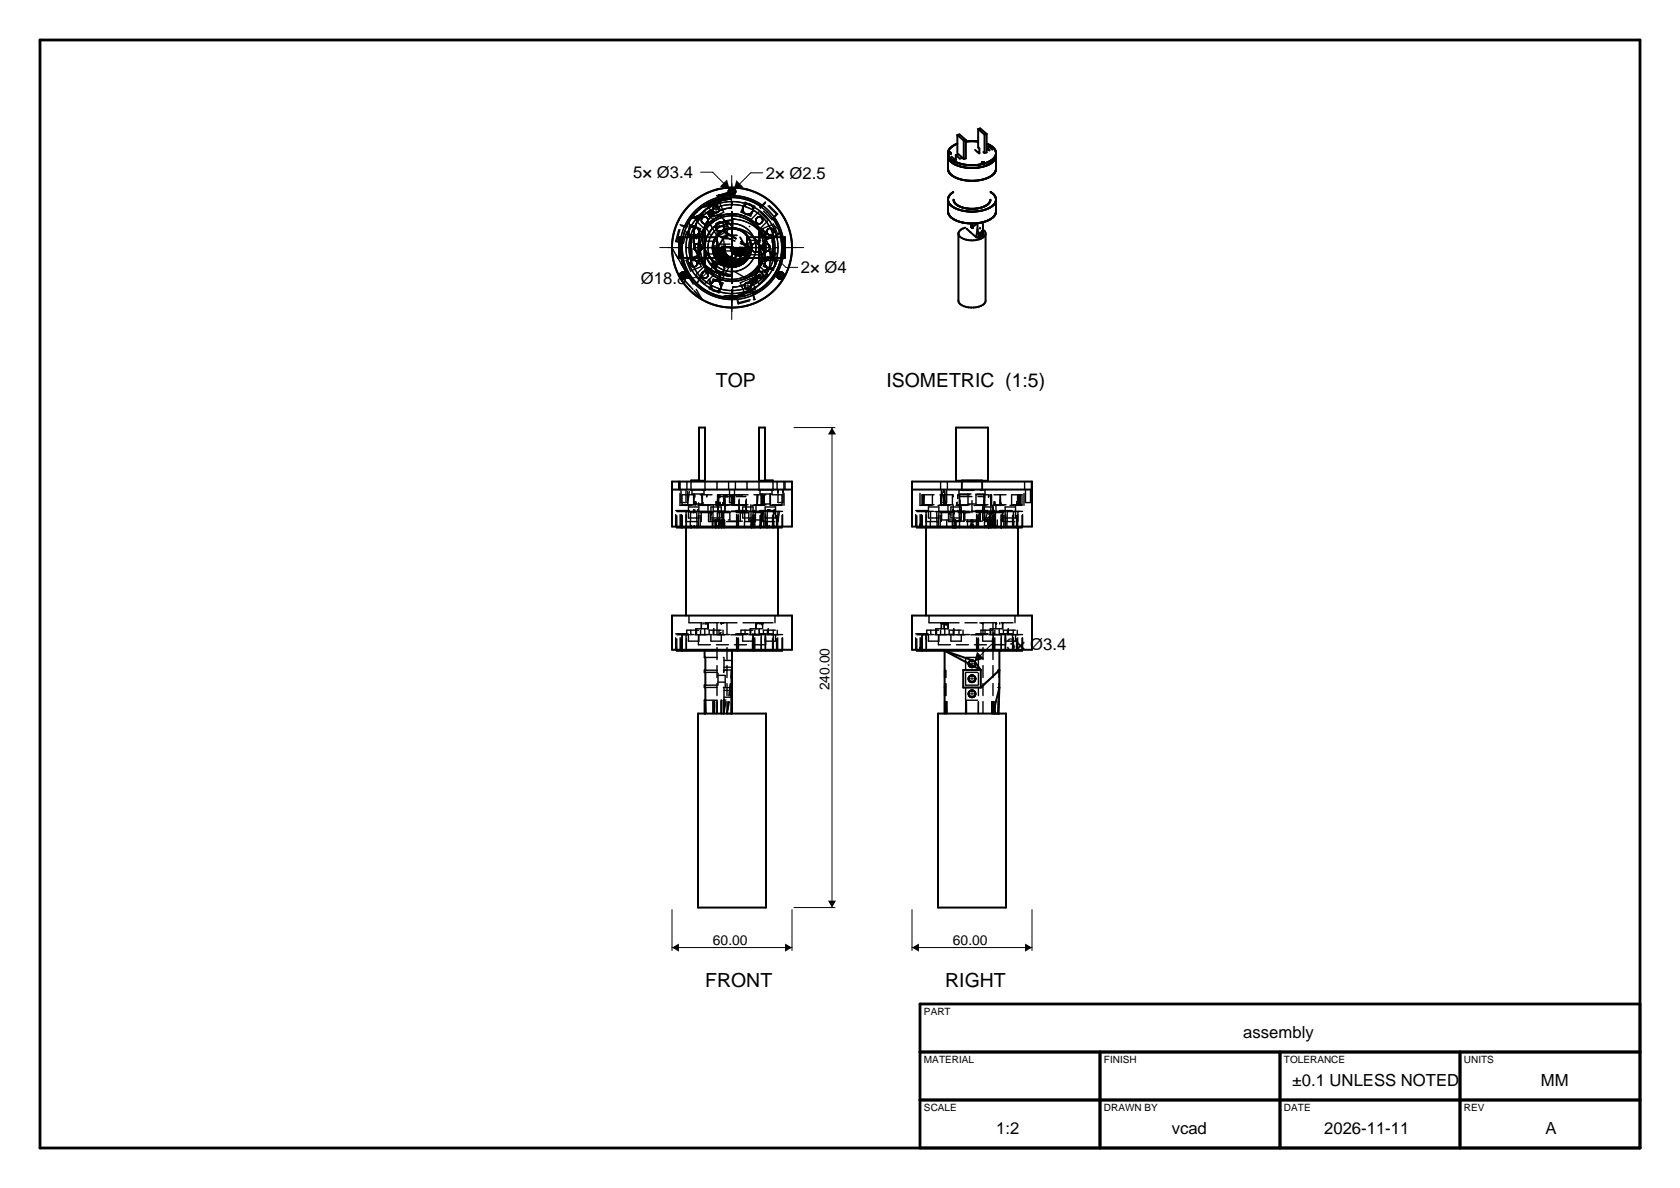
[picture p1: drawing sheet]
<svg xmlns="http://www.w3.org/2000/svg" width="420mm" height="297mm" viewBox="0 0 420 297" stroke-linecap="round" stroke-linejoin="round" font-family="sans-serif">
<defs><g id="words">
<g font-size="4.9">
<text x="179" y="96.6">TOP</text>
<text x="221.6" y="96.6">ISOMETRIC (1:5)</text>
<text x="176.3" y="246.6">FRONT</text>
<text x="236.3" y="246.6">RIGHT</text>
</g>
<g font-size="4.2">
<text x="158.3" y="44.5">5× Ø3.4</text>
<text x="191.5" y="44.7">2× Ø2.5</text>
<text x="160.2" y="70.9">Ø18.8</text>
<text x="200.2" y="68.3">2× Ø4</text>
<text x="251.6" y="162.6">3× Ø3.4</text>
<text x="310.8" y="259.5">assembly</text>
<text x="323" y="271.5">±0.1 UNLESS NOTED</text>
<text x="385.2" y="271.5">MM</text>
<text x="249.1" y="283.5">1:2</text>
<text x="292.9" y="283.5">vcad</text>
<text x="331" y="283.5">2026-11-11</text>
<text x="386.4" y="283.5">A</text>
</g>
<g font-size="3.5">
<text x="207.4" y="172.6" transform="rotate(-90 207.4 172.6)">240.00</text>
<text x="178.2" y="236.3">60.00</text>
<text x="238.2" y="236.3">60.00</text>
</g>
<g font-size="2.5">
<text x="231" y="253.8">PART</text>
<text x="231" y="265.8">MATERIAL</text>
<text x="276" y="265.8">FINISH</text>
<text x="321" y="265.8">TOLERANCE</text>
<text x="366" y="265.8">UNITS</text>
<text x="231" y="277.8">SCALE</text>
<text x="276" y="277.8">DRAWN BY</text>
<text x="321" y="277.8">DATE</text>
<text x="366" y="277.8">REV</text>
</g>
</g></defs>
<path d="M10 10h400v277h-400zM410 251h-180v36M230 275h180M230 263h180M275 263v24M320 263v24M365 263v24" fill="none" stroke="#000" stroke-width=".7"/>
<g fill="none" stroke="#000" stroke-width=".5">
<path d="M237 38.3v4.1M237 39v.1M237 38.3v.1M237 38.4h.1M237 38.2v.1M237 39.1h.1M237 38.4v.1M237 38.2h.1M237 39.1l.1 .4M237 38.5l.2 .5M237 38v.2M237 37.9v.1"/>
<path d="M237.1 38.3h.1M237.1 38.3v.1M237.1 38.4h.1M237.1 37.8l-.1 .1M237.1 39.5v.1M237.1 37.7v.1M237.1 38.2h.1M237.1 39.6l.1 .1M237.2 38.2h-.1M237.2 38.4h.1M237.2 38.2h.1M237.2 37.6l-.1 .1"/>
<path d="M237.2 39.7v.1M237.2 39v.1M237.2 37.5v.1M237.2 39.8l.1 .1M237.2 39.1l.1 .1M237.2 38.4v.1M237.2 38.5h.1M237.3 38.2h-.1M237.3 38.5h.1M237.3 37.4l-.1 .1M237.3 39.9v.1M237.3 39.2v.1"/>
<path d="M237.3 38.1h.1M237.3 37.3v.1M237.3 40h.1M237.3 39.3h.1M237.4 39.3h.1M237.4 38.1h-.1M237.4 39.3v.1M237.4 38.1h.1M237.4 38.5h.1M237.4 37.2l-.1 .1M237.4 39.4l.1 .1M237.5 37.2h-.1"/>
<path d="M237.5 38.1h.1M237.5 39.5h.1M237.5 38.5h.1M237.5 39.5l.1 .1M237.5 38.1l.1 .1M237.6 38.2h.1M237.6 38.4l-.1 .1M237.6 39.6l.1 .1M237.6 38.4h.1M237.7 38.2h.1M237.7 39.7h.1M237.7 38.4h-.1"/>
<path d="M237.7 38.4h.1M237.7 39.7l.2 .1M237.7 38.2v.1M237.7 38.3v.1M237.7 38.3h.1M237.8 36.8l-.3 .4M237.9 39.8v.1M237.9 39.2l1 .9M237.9 36.7l-.1 .1M237.9 39.9l1.2 .7 1.7 .5 1.9 .2 1.9-.1M238.9 39.6v.1M238.9 39.8l.1 .1"/>
<path d="M238.9 38.8v.9M238.9 38.8l.7-.2 1 .9M238.9 38.8l1 .9 .7-.2M239.3 35.9l-1.4 .8M239.3 33.8v4.6M239.3 33.8l.6-.2 1.6 1.4M239.3 33.8l1.6 1.3M240.6 39.5l.3 .3M240.9 35.1v4.7M241.5 35v4.6l-.6 .2M241.5 35l-.6 .1M241.5 35.4h3"/>
<path d="M243.8 37.5l1 .9M244.4 38h.1M244.5 38h.1M244.5 32.3l.6-.2 1.6 1.4M244.5 32.3v4.6l.3 .2v.9M244.5 32.3l1.6 1.3M244.6 38h.1M244.6 38l.2 .1M244.7 38.1h.1M244.8 38.1l.1 .1M245.8 38l.3 .3M246.1 33.6v4.7"/>
<path d="M246.7 33.5v4.6l-.6 .2M246.7 33.5l-.6 .1M246.7 35.9l.9 .5M246.9 37.3l.5 .3M247.1 37.2v-.7l1 .9M247.6 36.4h.1M247.6 36.4l.2 .1M247.8 36.5l.1 .1M247.9 36.6l.7 .6M248.2 39.8l-.9 .6-1.2 .5M248.3 39.7l-.1 .1M248.6 37.2v.1"/>
<path d="M248.6 37.3l.1 .1M248.7 37.4l.1 .1M248.8 37.5l.1 .3M248.9 39l-.6 .7M248.9 39.6l-.4 .6M248.9 39.6h.1M248.9 38.9v.1M248.9 37.8h.1M248.9 37.8l.1 .4M248.9 39.5v.1M248.9 38.7v.2M248.9 39.4v.1"/>
<path d="M249 38.7h-.1M249 39.2l-.1 .2M249 38.5v.2M249 39.2h.1M249 38.5h.1M249 38.2h.1M249 38.2v.1M249 38.3h.1M249 39v.2M249 38.3v.2M249 38.3v3.9M169.7 54.9h.1"/>
<path d="M169.7 59.3h9.5v5.2h-9.5zM170.3 59.3l-.3 2.5 .3 2.7M170.7 59.5l-.2 2.4 .2 2.4M174.7 59.4h-2v5h2M174.7 57.9h1.5v8h-1.5zM182.2 47.8v.5M182.2 47.7v.1M182.2 48.3h.1M182.3 48.3l.3 .3M182.3 47.4l-.1 .3M182.3 47.4h.1M182.4 48v.3"/>
<path d="M182.4 48v-.4l.4-.3 .7 .2 .1 .4-.1 .4-.4 .2-.4-.1M182.4 48l.3 .4M182.4 47.3l-.1 .1M182.4 48.2v.2M182.5 48.3v.2M182.5 47.2l-.1 .1M182.5 47.2l.5-.2 .5 .2M182.5 48.4v.1M182.6 48.4v.2M182.6 48.6l.1 .1M182.6 48.5l.1 .1M182.7 48.4h.1"/>
<path d="M182.7 48.7h.1M182.7 48.7h.6M183.3 48.7h.1M183.5 47.2l.1 .1M183.6 47.3l.1 .1M183.7 47.4h.1M183.7 47.4l.1 .3M183.7 48.3l-.4 .4M183.8 48.3h-.1M183.8 47.7v.1M183.8 47.8v.5M186.7 59.3h9.5v5.2h-9.5z"/>
<path d="M188.5 59.4l1.2 1.8M189.8 57.9h1.4v8h-1.4zM191.2 59.4h2v5h-2M195.3 59.5l.2 2.4-.2 2.4M195.8 59.4l.2 2.5-.2 2.5M237 49.9v3.1M237 49.9v.1M237 50v.1M237 53h.1M237 53l.1 .4M237 42.4h.1M237 49.7v.2"/>
<path d="M237 50.1v.1M237 42.4l.1 .2M237 49.7h.1M237 50.2l.1 .2M237 49.5v.2M237.1 42.6h.1M237.1 49.5h-.1M237.1 50.4h.1M237.1 42.6v.2M237.1 50.4l.1 .3M237.1 53.4v.1M237.1 53.5l.1 .1"/>
<path d="M237.1 42.8h.1M237.1 49.3v.2M237.1 42.8l.8 .9 1.2 .8 1.6 .5 1.9 .2 1.8-.1 1.8-.4 1.5-.6 .9-.8M237.2 49.2l-.1 .1M237.2 53.6h.1M237.2 53.6l.1 .2M237.2 49.1v.1M237.2 50.7l.1 .1M237.3 49l-.1 .1M237.3 50.8l.1 .1M237.3 53.8h.1M237.3 53.8l.1 .2"/>
<path d="M237.3 48.9v.1M237.4 40h.1M237.4 50.9v.1M237.4 40v.1M237.4 48.9h-.1M237.4 51l.7 .7 1.2 .6 3 .6 3.2-.3 1.4-.4 1.1-.6M237.4 54h.1M237.4 40.1h.1M237.5 54v.1M237.5 40.1v.1M237.5 54.1l.1 .1M237.5 40.2l.1 .1"/>
<path d="M237.6 54.2l.3 .2M237.6 40.3l.3 .2M237.6 48.6l-.2 .3M237.7 48.5l-.1 .1M237.9 54.4v.1M237.9 40.5v.1M237.9 40.6l1.9 .9M238.3 48l-.6 .5M238.4 49.9v.1M238.4 50h.1M238.4 50v.1M238.4 50.1v.1"/>
<path d="M238.4 50.2h.1M238.4 50.2l.3 .5M238.7 50.7h.1M238.7 50.7l.6 .6M239.3 51.3h.1M239.6 58.3v16.8a1.95 1.95 0 0 0 1.9 1.6 4.9 4.9 0 0 0 4.8-1.1l.1-17.1M239.6 58.3a1.95 1.95 0 0 0 1.9 1.6 4.9 4.9 0 0 0 4.8-1.1l.1-.3M239.8 41.5h.1M239.8 41.5l2.3 .5 2.5-.1M241.3 56.9l-.5 .2a1.71 1.71 0 0 0-1.2 1.2M241.7 57.2h.1M241.7 57.2l2.3 2.1"/>
<path d="M242.8 56.5v.1M242.8 56.5h.1M242.8 56.6h.1M242.8 56.4v.1M242.8 56.6v.1M242.8 56.4h.1M242.8 56.7h.1M242.9 56.7h.1M242.9 56.4h.1M242.9 56.7v.1M242.9 56.8h.1M242.9 56.8v.1"/>
<path d="M242.9 56.9h.1M243 56.9v.1M243 56.4h.1M243 57h.1M243.1 56.5h.1M243.1 57h.1M243.1 56.5v.1M243.1 56.6h.1M243.1 56.6v.1M243.1 56.7h.1M243.2 57h-.1M243.2 56.7h.1"/>
<path d="M243.2 56.9h.1M243.2 56.8h.1M243.2 56.8v.1M244 59.3l.7 .1M244.4 55.8l-1 .7M244.4 57.3l-.4 2M244.4 57.3l.3 2.1M244.4 55.8v1.5M244.4 55.8h.1M244.6 41.9h.1M244.6 41.2h.1M244.9 58.2h.1v1.1z"/>
<path d="M245 57.1h.1M245.2 59.2l-.5 .2M245.2 59.2h.1M245.4 59l-.2 .2M245.4 57.9v1.1M245.4 59h.1M245.5 40.7h.1M245.5 40.8h.1M245.5 40.6v.1M245.5 40.6h.1M245.6 40.6h-.1M245.6 40.8v.1"/>
<path d="M245.6 58.9h.1M245.6 57.7v1.2M245.6 58.9l-.2 .1M245.6 40.9h.1M245.6 40.6h.1M245.6 58.8h.1M245.6 57.6v1.2M245.7 58.7l-.1 .1M245.7 58.7h.1M245.7 40.9h.1M245.7 40.6h.1M245.7 58.5h.1"/>
<path d="M245.7 58.2v.5M245.7 58.2h.1M245.7 57.3v1.1v-.2M245.7 57.2v.1M245.7 55.9v1.3M245.8 40.6h-.1M245.8 40.9h.1M245.8 40.6h.1M245.9 40.6h.1M245.9 40.9h-.1M245.9 40.9h.1M245.9 57.5l.5 1"/>
<path d="M246 40.6h.1M246 40.9h-.1M246 40.9h.1M246 40.8v.1M246.1 40.8h-.1M246.1 40.9l-1.5 .3M246.1 40.8h.1M246.1 40.6h.1M246.1 40.6v.1M246.1 40.7h.1M246.8 51.2l-1.6 .7-2 .3-2.1-.2-1.7-.7M246.8 51.2h.1"/>
<path d="M247 51.1l-.2 .1M247 51v.1M247.4 50.6l-.4 .4M247.4 50.6h.1M247.4 50.5v.1M247.5 50.5h-.1M247.5 50.4v.1M247.5 50.4h.1M247.5 50.3v.1M247.6 50.2l-.1 .1M247.6 50.1v.1M247.6 50.1h.1"/>
<path d="M247.6 50v.1M247.6 49.9v.1M247.6 48l1.1 .9M248 51.5v.1M248.2 54.3l-.9 .7-1.2 .4-2.9 .5-3-.4-1.3-.4-1-.6M248.2 40.5l-1.5 .9-2.1 .5M248.3 54.3h-.1M248.3 40.4l-.1 .1M248.4 51.2l-.4 .3M248.5 51.2h-.1M248.5 54.1l-.2 .2M248.5 40.2l-.2 .2"/>
<path d="M248.5 54v.1M248.5 40.2h.1M248.6 43.2v.1M248.7 48.9v.1M248.7 49l.1 .1M248.7 43.1l-.1 .1M248.8 43l-.1 .1M248.8 49.1v.1M248.8 49.2l.1 .1M248.8 50.7l-.3 .5M248.8 50.6v.1M248.9 53.5l-.4 .5"/>
<path d="M248.9 49.3h.1M248.9 53.5h.1M248.9 49.3l.1 .2M248.9 42.7l-.1 .3M248.9 42.7h.1M248.9 53.3v.2M249 49.5v.1M249 50.3l-.2 .3M249 53.2l-.1 .1M249 49.6v.1M249 50.2v.1M249 42.5l-.1 .2"/>
<path d="M249 53.1v.1M249 42.4v.1M249 49.7v.1M249 53v.1M249 49.8v.1M249 50v.2M249 42.3v.1M249 50h.1M249 49.9v3.1M249 49.9v.1M249 42.2v.1M169.7 68.9l-1.3-3.5-.3-1.9-.1-2 .2-1.9 .4-1.9 .7-1.9 .9-1.7 2.3-2.9 1.4-1.3 1.7-1 1.7-.9 1.9-.6 1.9-.4 2-.1 1.9 .1 1.9 .4 1.9 .7 1.7 .8 1.7 1.1 1.4 1.3 2.3 2.9 .9 1.7 .6 1.9 .6 3.6-.1 2-.3 1.9-.6 1.9-.8 1.7"/>
<path d="M169.7 68.9h.1M169.7 68.9l1.2 1.8 1.2 1.5 1.6 1.5 1.7 1.1 1.7 .9 1.9 .6 1.9 .4 2.2 .2 1.9-.1 2.2-.5 1.8-.7 1.7-.9 1.7-1.1 1.4-1.3 1.4-1.7 1-1.7M170 68.8l.1 .5M170 68.7v.1M170.1 69.3h.1M170.1 69.3l.4 .4M170.2 68.4l-.2 .3M170.2 68.4h.1M170.3 69.1v.1M170.3 68.3l-.1 .1M170.3 69.2l.4 .3M170.3 68.2v.1"/>
<path d="M170.3 68.2l.6-.2 .5 .2M170.4 68.5l-.1 .6M170.5 68.4l-.1 .1M170.5 69.7h.1M170.6 69.7h.6M170.7 69.5h.1M171 68.3l-.5 .1M171 68.3h.1M171.1 68.3l.4 .6M171.2 69.7h.1M171.3 68.2h.1M171.4 69.2l-.7 .3"/>
<path d="M171.4 68.2l.1 .1M171.4 68.3v.1M171.4 69.2h.1M171.5 68.3v.1M171.5 68.4v.2M171.5 69l-.1 .2M171.5 68.9v.1M171.5 68.9h.1M171.5 68.7h.1M171.5 69.4l-.3 .3M171.5 68.4h.1M171.5 69.4h-.2"/>
<path d="M171.6 68.4l.1 .2M171.6 68.5l-.1 .4M171.6 69.3l-.1 .1M171.6 68.6l-.1 .3M171.6 69.3h.1M171.6 68.6l-.1 .4M171.7 68.6v.1M171.7 68.7l-.2 .3M171.7 68.7v.1M171.7 68.8l-.1 .5M176.3 62.5l.4 .7M176.7 63.2h.1"/>
<path d="M176.7 63.2l.6 .9M177.3 64.1h.1M177.3 64.1l.2 .2M177.5 64.3h.1M177.5 64.3l.1 .2M194.3 68.8l.1 .5M194.3 68.7v.1M194.4 69.3h.1M194.4 69.3l.4 .4M194.4 68.4l-.1 .3M194.5 68.4h-.1M194.5 68.9h.1"/>
<path d="M194.5 68.9l.1 .3M194.5 68.8v.1M194.5 68.8h.1M194.5 68.3v.1M194.6 68.6l-.1 .2M194.6 68.6h.1M194.6 68.2l-.1 .1M194.6 68.2l.5-.2 .6 .2M194.6 69.2v.1M194.6 69.3l.1 .1M194.7 68.4l-.1 .2M194.7 68.4h.1"/>
<path d="M194.7 69.4h.1M194.8 69.4l.1 .1M194.8 69.7h.1M194.8 69.7h.6M194.8 68.3l-.1 .1M194.9 69.5h.1M194.9 68.3h-.1M195 69.5h.1M195 68.3h-.1M195 68.3h.1M195.2 68.3h-.2M195.2 68.3h.1"/>
<path d="M195.3 68.3h.1M195.3 68.3l.2 .1M195.4 69.5h-.4M195.4 69.5h.1M195.5 69.7h-.1M195.5 69.4l-.1 .1M195.5 69.4h.1M195.5 68.4l.1 .1M195.6 68.5h.1M195.6 69.3l-.1 .1M195.6 68.5l.1 .2M195.6 69.3h.1"/>
<path d="M195.7 68.2v.1M195.7 69.2h-.1M195.7 69.2h.1M195.7 68.3l.1 .1M195.7 69.1v.1M195.7 68.7v.1M195.7 69v.1M195.7 69h.1M195.7 68.8h.1M195.7 68.8v.1M195.7 68.9h.1M195.7 68.9v.1"/>
<path d="M195.8 68.4h.1M195.8 68.4l.2 .3M195.9 69.3l-.4 .4M195.9 69.3h.1M196 68.7v.1M196 68.8l-.1 .5M196.2 68.9h.1M174.7 106.9h1.5v13.3h-1.5zM189.8 106.9h1.4v13.3h-1.4zM168 120.4h30v11.2h-30zM168 122.4h30M169.2 131.9h19.3"/>
<path d="M169.7 120.4v2M171.5 131.9v22M172.7 120.1h2M188.6 131.9h6.9M191.2 120.1h2M194.5 131.9v22M228 120.4h30v11.2h-30zM228 122.4h30M229.2 131.9h26.3M231.5 131.9v22M240.5 120.1h5M240.5 120.2h-1.5v-13.3h8v13.3h-1.5"/>
<path d="M250.3 131.7v.2M254.5 131.9v22M168 153.9h30v8.5h-30zM228 153.9h30v8.5h-30zM169.2 162.7h19.3M170.5 162.5v.2M174.5 178.4h17v48.5h-17zM176.2 162.7v1.7h.1v3.2h-.1v.5h.1v3.2h-.1v.6h.1v6.5v-3.3h-.1v3.3M180.3 175.1v3.3M180.9 178.4v-3.3l.1 3.3M182.9 167.6v10.8l.1-6.5M183 162.7v15.7"/>
<path d="M184.3 162.5v.2M195.5 162.5v.2h-6.9M231.6 162.5v.2M234.5 178.4h17v48.5h-17zM236.1 162.7l.1 15.7M236.1 162.7l7.2 2.5M236.1 162.7l9.1 4.8M242.2 173.3v.5M242.2 165.8v.5M242.2 173.3h.1M242.2 165.8h.1M242.2 169.5v.5l.5 .5"/>
<path d="M242.2 169.4v.1M242.2 173.8l.1 .1M242.2 166.3l.1 .1M242.3 173.9l.4 .3M242.3 166.4l.4 .3M242.3 173l-.1 .3M242.3 165.5l-.1 .3M242.3 172.9v.1M242.3 165.4v.1M242.4 169.1l-.2 .3M242.4 172.8l-.1 .1M242.4 165.3l-.1 .1"/>
<path d="M242.5 172.8h-.1M242.5 169l-.1 .1M242.5 165.3h-.1M242.5 172.8l.5-.2 .5 .2M242.5 169l.5-.2 .5 .2M242.7 174.2v.1M242.7 170.5h.1M242.7 166.7v.1M242.7 174.3h.6M242.7 170.5h.6M242.7 166.8h.6M243.3 165.2l-.8 .1"/>
<path d="M243.3 165.2l.2 .1M243.3 174.2v.1M243.3 170.5h.1M243.3 166.7v.1M243.5 172.8h.1M243.5 169l.1 .1M243.5 165.3h.1M243.6 172.8l.1 .1M243.6 169.1l.2 .3M243.6 165.3l.1 .1M243.7 172.9v.1M243.7 165.4v.1"/>
<path d="M243.7 173l.1 .3M243.7 165.5l.1 .3M243.7 165.5l1.5 2M243.7 173.9l-.4 .3M243.7 166.4l-.4 .3M243.8 173.8l-.1 .1M243.8 166.3l-.1 .1M243.8 169.4v.1M243.8 169.5v.6l-.5 .4M243.8 173.3h.1M243.8 165.8h.1M243.8 173.3v.5"/>
<path d="M243.8 165.8v.5M245.2 167.5h-4.4v4.4h4.4M245.2 167.5v4.4M249.8 167.6l-4.6 4.3M249.8 171.9l-1.6 6.5M249.8 171.9l-.2 6.5h.1M249.8 162.7v9.2M250.3 162.5v.2M255.5 162.5v.2h-26.3"/>
</g>
<g fill="none" stroke="#000" stroke-width=".35" stroke-dasharray="3 1.5">
<path d="M169.7 54.9l.1-.2M170.3 59.3v-.2M170.3 59.1l.1-.3M170.4 58.8v-.2M170.4 58.6l.1-.2M170.5 58.4v-.2M170.5 58.2l.1-.2M170.6 58l.1-.2M170.7 57.8v-.3M170.7 59.5l.1-.3M170.7 57.5l.1-.2M170.8 59.2v-.2"/>
<path d="M170.8 57.3l.1-.2M170.8 59l.1-.2M170.9 58.8h.1M170.9 58.8v-.2M170.9 57.1l.1-.2M170.9 58.6l.1-.2M171 56.9l.1-.2M171 58.4l.1-.2M171.1 58.2v-.3M171.1 58.2l.1-.4M171.1 56.7l.1-.2M171.1 57.9l.1-.2"/>
<path d="M171.2 57.8h.1M171.2 56.5l.1-.2M171.2 57.7l.1-.2M171.3 56.3l.1-.2M171.3 57.5l.1-.2M171.4 57.3l.1-.2M171.4 56.1l.1-.2M171.4 56.6h.1M171.5 57.1v-.2M171.5 55.9l.1-.2M171.5 56.6h.1M171.5 56.6l.1-.1"/>
<path d="M171.5 56.9l.1-.2M171.6 56.5l.1-.2M171.6 55.7l.1-.2M171.6 56.8h.1M171.6 56.8l-1.4-.4M171.6 56.8v-.1M171.6 56.7l.1-.2M171.7 56.3l.1-.2M171.7 59.9v-.2M171.7 58.6l1-2.4M171.7 55.5l.1-.2M171.7 59.7l.1-.3"/>
<path d="M171.7 56.5l.1-.2M171.8 59.4v-.2M171.8 56.1l.1-.2M171.8 55.3l.1-.2M171.8 59.2l.1-.2M171.8 56.3l.1-.2M171.9 59v-.2M171.9 55.9l.1-.2M171.9 58.8l.1-.2M171.9 56.1l.1-.2M171.9 55.1l.1-.2M172 56.7l-2-.5"/>
<path d="M172 58.6v-.2M172 55.7l.1-.2M172 55.9l.1-.2M172 58.4l.1-.2M172 54.9l.2-.2M172.1 55.5l.1-.2M172.1 58.2l.1-.2M172.1 57.9v-.1M172.1 58v-.1M172.1 57.8h.1M172.1 57.8v-.1M172.1 58h.1"/>
<path d="M172.1 58.1v-.1M172.1 58.1h.1M172.1 57.7v-.1M172.1 55.7l.1-.2M172.1 57.7l.1-.2M172.1 58.2v-.2M172.1 58.2v-.1M172.1 57.6h.1M172.2 58.3l-.1-.1M172.2 57.6v-.1M172.2 57.5v-.1M172.2 54.7l.1-.2"/>
<path d="M172.2 58l.1-.2M172.2 58.3h.1M172.2 57.5h.1M172.2 57.4l.1-.1M172.2 58.4v-.1M172.2 57.4h.1M172.2 55.3l.1-.2M172.2 58.5v-.1M172.2 55.5l.2-.2M172.3 57.8v-.2M172.3 58.5h-.1M172.3 57.3v-.1"/>
<path d="M172.3 58.5l-.1-.1M172.3 58.6v-.1M172.3 58.9h.1M172.3 58.6h.1M172.3 54.5l.1-.2M172.3 58.8v-.2M172.3 58.8h.1M172.3 58.8l-.1-.4M172.3 57.2h.1M172.3 57.1h.1M172.3 57.1v-2M172.3 55.4h.1"/>
<path d="M172.3 55.4l.1-.1M172.3 57.6l.1-.2M172.3 57.2l.1-.1M172.3 55.1l.2-.2M172.3 58.7v-.1M172.4 55.3l.1-.2M172.4 58.7l-.1-.1M172.4 57.1h.1M172.4 57.1l.1-.1M172.4 57.4l.1-.2M172.4 54.3l.2-.2M172.4 58.8v-.1"/>
<path d="M172.4 59.8l.1-.2M172.5 54.9l.1-.2M172.5 58.8h-.1M172.5 57h.1M172.5 55.1l.1-.2M172.5 59.6v-.2M172.5 58.8l-.1-.1M172.5 57l.1-.1M172.5 57.2l.1-.2M172.5 58.9v-.1M172.5 59.4l.1-.2M172.6 57v-.1"/>
<path d="M172.6 56.9h.1M172.6 54.1l.1-.1M172.6 58.9h-.1M172.6 54.7l.1-.2M172.6 59.2v-.2M172.6 57l.1-.2M172.6 56.9l.1-.1M172.6 58.9l-.1-.1M172.6 54.9l.1-.1M172.6 59l.1-.2M172.6 59v-.1M172.7 56.9h.1"/>
<path d="M172.7 56.9v-.1M172.7 56.8l.1-.2M172.7 56.8h.1M172.7 59l-.1-.1M172.7 58.8l.1-.2M172.7 54l.1-.2M172.7 59h-.1M172.7 54.5l.1-.2M172.7 54.8l.2-.2M172.8 58.6v-.2M172.8 59h-.1M172.8 56.8h.1"/>
<path d="M172.8 56.7l.1-.1M172.8 56.7l.2-.4M172.8 56.6l.1-.2M172.8 59.1l-.1-.1M172.8 56.8l.1-.1M172.8 58.4l.1-.2M172.8 59.1v-.1M172.8 53.8l.2-.2M172.8 54.3l.2-.1M172.9 54.6l.1-.2M172.9 54.6l4.3-.5M172.9 54.6l5.2-1.9"/>
<path d="M172.9 54.6l5.3-2.2M172.9 54.6l5.3-1.7M172.9 54.6l5.3-2M172.9 54.6l5.3-1.9M172.9 54.6l5.3-1.6M172.9 54.6l5.3-1.8M172.9 54.6l5.4-1.5M172.9 54.6l5.4-1.7M172.9 54.6l5.4-1.4M172.9 54.6l5.5-1.6M172.9 54.6l5.5-1.3M172.9 54.6l5.6-1.5"/>
<path d="M172.9 54.6l5.6-1.3M172.9 54.6l5.6-1.4M172.9 54.6l5.7-1.2M172.9 54.6l8.5-1M172.9 54.6l9-1M172.9 56.6l.1-.3M172.9 56.4l.1-.1M172.9 58.2l.1-.2M172.9 59.1h-.1M172.9 56.7h.1M173 59.1h-.1M173 56.7h.1"/>
<path d="M173 58v-.2M173 56.3l.1-.2M173 54.2l.1-.2M173 53.6l.1-.2M173 54.4l.1-.2M173 58.6h3M173 59.2v-.1M173 56.7l.2-.1M173 59.2l-.1-.1M173 57.8l.1-.1M173.1 59.2h-.1M173.1 56.1l.1-.2"/>
<path d="M173.1 56.7l.1-.1M173.1 57.7l.1-.2M173.1 54l.2-.2M173.1 56.7h.1M173.1 54.2l.2-.2M173.1 53.4l.2-.1M173.2 59.2h-.1M173.2 56.6h.1M173.2 59.2h-.2M173.2 55.9l.1-.2M173.2 57.5l.1-.2M173.2 59.2h.1"/>
<path d="M173.3 56.6h.1M173.3 53.8l.1-.2M173.3 54l.1-.1M173.3 53.3l.1-.2M173.3 59.2h-.1M173.3 59.2h.1M173.3 57.3l.1-.2M173.3 55.7l.1-.2M173.4 56.6h.1M173.4 59.2h-.1M173.4 59.2h.1M173.4 57.1l.1-.2"/>
<path d="M173.4 59.4v-.2M173.4 59.4h.1M173.4 59.2v-.2M173.4 59.6v-.2M173.4 59.6h.1M173.4 53.6l.2-.1M173.4 59h.1M173.4 59v-.2M173.4 59.8v-.2M173.4 53.9l.2-.2M173.4 59.8h.1M173.4 58.8h.1"/>
<path d="M173.4 60v-.2M173.4 58.8v-.2M173.4 60h.1M173.4 55.5l.1-.2M173.4 58.6l.1-.2M173.4 53.1l.2-.2M173.4 58.4h.1M173.4 58.4l.1-.1M173.5 59.2h.1M173.5 56.6h-.1M173.5 58.4v-.2M173.5 58.3v-.1"/>
<path d="M173.5 58.2v-.2M173.5 56.6h.1M173.5 56.9l.1-.2M173.5 58v-.2M173.5 57.8h.1M173.5 57.8l.1-.1M173.5 59.2h.2M173.5 55.3l.2-.1M173.6 57.7h.1M173.6 57.7v-.1M173.6 53.7l.1-.2M173.6 53.5l.1-.2"/>
<path d="M173.6 57.7v-.2M173.6 56.6h-.1M173.6 57.6v-.2M173.6 56.7l.1-.2M173.6 59.2h.1M173.6 52.9l.1-.1M173.6 56.6h.1M173.6 57.5v-.1M173.6 57.5v-.3M173.6 57.4v-.1M173.6 57.4v-.2M173.6 57.3v-.1"/>
<path d="M173.6 57.2l.1-.1M173.6 57.2h.1M173.6 57.2l.1-.2M173.7 57.2v-.1M173.7 59.2h.1M173.7 56.6h-.1M173.7 56.6h-.2M173.7 55.2l.1-.2M173.7 56.6h.1M173.7 56.5l.1-.1M173.7 57.1v-.2M173.7 57.1v-.1"/>
<path d="M173.7 57.1h.1M173.7 56.7v-.1M173.7 57v-.1M173.7 53.5l.2-.1M173.7 53.3l.2-.2M173.7 56.9h.1M173.7 56.9l.1-.3M173.7 56.9l.1-.1M173.7 56.7h.1M173.7 52.8l.2-.2M173.8 59.2h.1M173.8 56.7l-.1-.1"/>
<path d="M173.8 56.4l.1-.2M173.8 56.7v-.1M173.8 59.2l.1-.1M173.8 56.7h.1M173.8 55l.1-.2M173.8 56.6h.1M173.8 56.6v-.1M173.8 56.7h-.1M173.8 59.2h.3M173.8 59.2h.8M173.8 56.5l.1-.2M173.8 56.5l.1-.1"/>
<path d="M173.9 53.4l.1-.2M173.9 59.1h.1M173.9 53.1l.1-.1M173.9 56.4v-.1M173.9 56.7h-.1M173.9 56.2l.1-.2M173.9 56.3l.1-.2M173.9 56.3h.1M173.9 52.6l.2-.2M173.9 59.2l.2-.1M173.9 54.8l.2-.1M173.9 55.1l2.3-2.3"/>
<path d="M173.9 56.7h.1M174 56.2h.1M174 56.2v-.1M174 56.1v-.1M174 56.1v-.2M174 59.1h.2M174 59.1l.1-.1M174 56l.1-.2M174 56.8l-.1-.1M174 56v-.1M174 53.2l.2-.1M174 56.8h.1"/>
<path d="M174 53l.2-.2M174 55.9l.1-.1M174 55.9h.1M174.1 54.7l.1-.2M174.1 59h.1M174.1 56.8h-.1M174.1 55.9v-.1M174.1 52.4l.1-.1M174.1 55.8h.1M174.1 55.8l.1-.3M174.1 59.2h.5M174.1 55.8v-.1"/>
<path d="M174.1 55.8l.1-.1M174.1 56.8h.1M174.1 59.7v-.1M174.1 59.7l1-2.5M174.1 59.7l-2.4-1.1M174.1 59l.1-.1M174.1 59h.2M174.1 59l.4-.1M174.2 59v-.1M174.2 53.1l.1-.1M174.2 53.1l.1-.2M174.2 52.8l.1-.1"/>
<path d="M174.2 56.9l-.1-.1M174.2 56.9h.1M174.2 54.5l.1-.2M174.2 55.6v-.1M174.2 55.6l.1-.2M174.2 55.5l.1-.1M174.2 59l.1-.1M174.2 59l.3-.1M174.2 58.9h.1M174.2 55.7l.2-.2M174.2 58.9l.1-.1M174.2 52.3l.2-.2"/>
<path d="M174.3 59l.2-.1M174.3 56.9h-.1M174.3 55.4h.1M174.3 53v-.1M174.3 55.4l.1-.2M174.3 58.9v-.1M174.3 58.9h.2M174.3 57l-.1-.1M174.3 57v-.1M174.3 52.9l.2-.2M174.3 58.8l.1-.1M174.3 52.7l.2-.2"/>
<path d="M174.3 54.3l.2-.1M174.3 55.5h.1M174.3 58.8h.1M174.3 57h.1M174.4 55.2h.1M174.4 55.2v-.1M174.4 55.5h-.1M174.4 55.5l.1-.2M174.4 55.2v-.2M174.4 58.8h.1M174.4 54.3l-1.3-.1M174.4 58.8v-.1"/>
<path d="M174.4 57.1l-.1-.1M174.4 57.1h.1M174.4 52.1l.2-.1M174.4 55.1h.1M174.4 58.7l.1-.1M174.4 58.7h.1M174.4 55.1l.1-.1M174.4 55.1l.1-.2M174.4 55h.1M174.4 58.9v-.1M174.4 55l.1-.1M174.5 55v-.1"/>
<path d="M174.5 58.7h.1M174.5 58.7v-.1M174.5 55.3l.1-.1M174.5 58.9l-.1-.1M174.5 58.9h-.1M174.5 54.2l.1-.2M174.5 52.7l.1-.1M174.5 57.2l-.1-.1M174.5 57.2h.1M174.5 54.9h.1M174.5 58.6l.1-.1M174.5 52.5l.2-.1"/>
<path d="M174.5 54.9l.1-.2M174.5 58.6h.1M174.5 57.3v-.1M174.5 54.9l.1-.1M174.6 58.6v-.1M174.6 58.5h.1M174.6 57.3l-.1-.1M174.6 58.5v-.1M174.6 57.3h-.1M174.6 52l.2-.2M174.6 57.3h.1M174.6 54.8v-.1"/>
<path d="M174.6 57.4v-.1M174.6 57.4h.1M174.6 54.7h.1M174.6 55.2l.1-.2M174.6 59.2h-.7M174.6 59.2l-.6-.1M174.6 59.2l-.5-.1M174.6 59.2l-.4-.1M174.6 54.7l.1-.1M174.6 54.7l.1-.2M174.6 58.4h.1M174.6 58.4l.1-.1"/>
<path d="M174.6 58.4v-.1M174.6 54l.2-.1M174.6 57.5v-.1M174.6 58.3h.1M174.6 52.6l.2-.2M174.6 57.5h.1M174.7 57.5l-.1-.1M174.7 58.3h.1M174.7 58.3v-.1M174.7 54.6h.1M174.7 57.6l-.1-.1M174.7 57.6h.1"/>
<path d="M174.7 52.4l.1-.2M174.7 57.6l-.1-.2M174.7 57.6v-.1M174.7 58.2v-.1M174.7 57.7v-.1M174.7 58.2v-.2M174.7 57.7v-.2M174.7 54.6v-.1M174.7 58.1h.1M174.7 57.7h.1M174.7 57.8v-.1M174.7 58.1v-.1"/>
<path d="M174.7 54.5h.1M174.7 57.8h.1M174.7 58v-.1M174.7 58h.1M174.7 57.9v-.1M174.7 57.9h.1M174.7 54.5l.1-.1M174.7 55l.2-.1M174.7 59.4h1.5M174.8 51.8l.1-.1M174.8 53.9l.1-.2M174.8 54.4l-.4-.1"/>
<path d="M174.8 54.4l-1.7-.2M174.8 54.4h.1M174.8 54.4v-.1M174.8 54.4l.1-.1M174.8 52.4l.2-.1M174.8 54.3h.1M174.8 52.2l.2-.1M174.8 59.9l.1-.2M174.8 54.3l-1.7-.1M174.8 54.3l.1-.1M174.9 54.9l.1-.2M174.9 59.7v-.2"/>
<path d="M174.9 54.2h.1M174.9 54.2l.1-.2M174.9 53.7l.2-.1M174.9 51.7l.2-.1M174.9 59.5l.1-.1M175 54.2v-.2M175 52.3l.2-.1M175 59.4v-.2M175 54.7l.1-.1M175 52.1l.2-.2M175 54l.1-.1M175 59.2l.1-.1"/>
<path d="M175 59.2l.1-.2M175.1 59.1v-.1M175.1 53.6l.1-.2M175.1 59l.1-.2M175.1 51.6l.2-.2M175.1 53.9h.1M175.1 53.9l.1-.2M175.1 57.2l-2.4-1M175.1 54.6l.2-.2M175.1 58.6l.8-1.4M175.1 53.9l.2-.2M175.2 52.2l.1-.2"/>
<path d="M175.2 58.8v-.1M175.2 51.9l.2-.1M175.2 53.4l.2-.1M175.2 58.7l.1-.2M175.2 53.7h.1M175.2 53.7l.2-.1M175.3 53.7l.1-.1M175.3 54.4l.1-.1M175.3 51.4l.2-.1M175.3 58.5l.1-.2M175.3 59.9l.1-.2M175.3 52l.2-.1"/>
<path d="M175.3 55.1h.1M175.3 55.1v-.1M175.3 55l.1-.1M175.3 55.2v-.1M175.4 55.2h-.1M175.4 54.9h.1M175.4 59.7v-.2M175.4 53.6l.1-.2M175.4 55.4h-.1M175.4 51.8l.1-.1M175.4 54.9v-.1M175.4 55.3v-.1"/>
<path d="M175.4 54.8h.1M175.4 55.3h.1M175.4 58.3l.1-.1M175.4 53.3l.2-.2M175.4 54.8v-.1M175.4 55.5l-.1-.1M175.4 55.4v-.1M175.4 59.5l.1-.1M175.4 55.5v-.1M175.4 54.7h.1M175.4 54.3l.2-.2M175.4 55.5h.1"/>
<path d="M175.5 54.7v-.1M175.5 55.5h-.1M175.5 59.4v-.2M175.5 58.2v-.2M175.5 54.6h.1M175.5 51.3l.2-.1M175.5 55.6v-.1M175.5 53.4l.1-.1M175.5 53.4l.1-.2M175.5 51.9l.2-.1M175.5 54.6l.1-.1M175.5 55.6h.1"/>
<path d="M175.5 59.2l.1-.2M175.5 51.7l.2-.2M175.5 58l.1-.1M175.6 55.6h-.1M175.6 54.5h.1M175.6 53.1l.1-.1M175.6 54.1l.1-.1M175.6 59l.1-.1M175.6 55.7v-.1M175.6 54.5v-.1M175.6 59.5v-.2M175.6 59.3v-.2"/>
<path d="M175.6 59.1v-.1M175.6 59.6v-.1M175.6 53.3v-.1M175.6 53.3l.1-.2M175.6 59v-.2M175.6 59.8v-.2M175.6 59.8h.1M175.6 60v-.2M175.6 60h.1M175.6 58.8v-.2M175.6 53.2l.1-.1M175.6 53.2l.2-.1"/>
<path d="M175.6 54.4h.1M175.6 55.7h.1M175.6 57.9l.1-.2M175.6 58.7v-.1M175.6 58.6l.1-.1M175.7 58.9v-.2M175.7 58.5h.1M175.7 58.5v-.2M175.7 51.2l.2-.2M175.7 54.4h.1M175.7 58.3v-.2M175.7 55.8l-.1-.1"/>
<path d="M175.7 55.8h.1M175.7 51.8l.2-.2M175.7 51.8l2.7-1.4M175.7 51.8l3.8-1.5M175.7 58.2h.1M175.7 58.1v-.2M175.7 58.7l.1-.2M175.7 53l.2-.1M175.7 54.4l.1-.1M175.7 57.7l.1-.2M175.7 51.5l.2-.1M175.7 53.1h.1"/>
<path d="M175.7 53.1l.2-.1M175.7 54l.2-.2M175.7 57.9l.1-.1M175.8 53.1l.1-.1M175.8 54.3h.1M175.8 55.8h-.1M175.8 57.8v-.2M175.8 58.5l.1-.1M175.8 57.6l.1-.2M175.8 57.5l.1-.1M175.8 57.6h.1M175.8 55.9v-.1"/>
<path d="M175.9 51l.1-.1M175.9 57.4v-.1M175.9 57.4h.1M175.9 53l.1-.2M175.9 58.4l.1-.2M175.9 51.6l.2-.1M175.9 51.6l2.6-1.2M175.9 51.6l3.6-1.3M175.9 54.3h.1M175.9 55.9h-.1M175.9 53.8l.1-.1M175.9 52.9l.2-.2"/>
<path d="M175.9 57.3h.1M175.9 57.3l.1-.2M175.9 51.4l.2-.1M175.9 57.4l.1-.2M175.9 57.2l1.1-1.3M175.9 55.9h.1M176 58.2v-.1M176 57.1v-.1M176 54.3v-.1M176 55.9h-.1M176 52.8l.1-.1M176 57l.1-.2"/>
<path d="M176 57.2l.1-.1M176 52.8l.2-.1M176 58.1l.1-.2M176 50.9l.2-.1M176 53.7l.2-.1M176 54.2h.1M176 55.9h.1M176.1 55.9h-.1M176.1 51.7l2.5-1.3M176.1 51.7l3.4-1.4M176.1 51.5l.1-.1M176.1 51.5l2.3-1.1"/>
<path d="M176.1 51.5l3.4-1.2M176.1 52.7l.1-.1M176.1 56.8v-.2M176.1 51.3l.2-.1M176.1 54.2h.1M176.1 55.9h.1M176.1 53.6h.1M176.1 57.1l.1-.2M176.1 57.9l.1-.1M176.1 52.7h.1M176.1 52.7l.2-.2M176.1 56.6l.1-.1"/>
<path d="M176.2 52.7l.1-.2M176.2 54.2h.1M176.2 55.9h-.1M176.2 55.9h.1M176.2 56.5h.1M176.2 57.3l2.3-2.2M176.2 57.3l-2.3-2.2M176.2 56.5l.1-.2M176.2 53.6l.2-.2M176.2 57.8l.1-.2M176.2 56.9l.1-.1M176.2 52.6l.2-.1"/>
<path d="M176.2 50.8l.2-.1M176.2 51.4l.2-.1M176.2 51.4l1.7-.7M176.2 51.4l3.3-1.1M176.3 52.5l.1-.1M176.3 56.3v-.1M176.3 54.2h-.1M176.3 55.9h.1M176.3 51.2l.2-.1M176.3 51.6l2.2-1.2M176.3 51.6l3.2-1.3M176.3 57.6l.1-.1"/>
<path d="M176.3 54.2h.1M176.3 56.8l.1-.2M176.3 56.2l.1-.2M176.4 53.4l.1-.1M176.4 54.3l-.1-.1M176.4 55.9h.1M176.4 57.5l.1-.2M176.4 52.5l.2-.2M176.4 56l.1-.1M176.4 52.4l.2-.1M176.4 51.3l.2-.2M176.4 50.7l.2-.1"/>
<path d="M176.4 56.6h.1M176.4 54.3h.1M176.4 56.6l.2-.1M176.5 55.9h.1M176.5 54.3h-.1M176.5 59.9v-.2M176.5 51.1l.2-.2M176.5 54.3h.1M176.5 54.3v-.1M176.5 55.9l.1-.2M176.5 57.3l.1-.1M176.5 59.7h.1"/>
<path d="M176.5 59.7l.1-.2M176.5 51.6l1.6-.9M176.5 51.6l3-1.3M176.5 53.3l.2-.1M176.6 52.3h.1M176.6 52.3l.1-.2M176.6 54.3h-.1M176.6 55.9v-.1M176.6 59.5v-.1M176.6 56.5l.1-.1M176.6 52.3l.2-.1M176.6 55.7l.1-.1"/>
<path d="M176.6 54.3h.1M176.6 57.2l.1-.2M176.6 55.8h.1M176.6 59.6l.1-.4M176.6 59.4l.1-.2M176.6 51.1l.2-.1M176.6 50.6l.2-.2M176.7 54.4l-.1-.1M176.7 55.8h.1M176.7 55.6l.1-.2M176.7 50.9l.2-.1M176.7 55.5h.1"/>
<path d="M176.7 59.2v-.1M176.7 56.4l.1-.2M176.7 59.2l1.4-2M176.7 55.8l.1-.1M176.7 53.2l.2-.1M176.7 52.1h.1M176.7 52.1l.1-.1M176.7 54.4h.1M176.7 57l.1-.1M176.7 52.1l.2-.1M176.7 59.1h.1M176.7 59.1l.4-.4"/>
<path d="M176.7 59.1l.1-.2M176.8 55.7h.1M176.8 54.4h-.1M176.8 55.4h.1M176.8 55.4l.1-.1M176.8 52.2l.1-.1M176.8 54.5l-.1-.1M176.8 55.7v-.1M176.8 54.5v-.1M176.8 56.2l.1-.1M176.8 51l.2-.1M176.8 58.9l.1-.1"/>
<path d="M176.8 56.9l.1-.2M176.8 50.4l.2-.1M176.8 54.5h.1M176.8 55.6h.1M176.8 52l.2-.1M176.9 55.3l.1-.2M176.9 52l.1-.1M176.9 53.1l.1-.2M176.9 54.6l-.1-.1M176.9 50.8l.2-.1M176.9 55.6h.1M176.9 55.6v-.1"/>
<path d="M176.9 58.8l.1-.2M176.9 54.6h.1M176.9 55.5h.1M176.9 56.1l.2-.1M176.9 54.7v-.1M176.9 56.7l.2-.1M176.9 52.1l.2-.1M177 55.1l.1-.1M177 54.7h-.1M177 55.5v-.1M177 58.6v-.1M177 54.8v-.1"/>
<path d="M177 55.4v-.1M177 55.9l1.3-1.1M177 55.3h.1M177 54.8h.1M177 50.9l.2-.1M177 51.9l.2-.1M177 54.9v-.1M177 55.3v-.1M177 55.2h.1M177 54.9h.1M177 50.3l.2-.1M177 55v-.1"/>
<path d="M177 52.9l.2-.1M177 55h.1M177 55.2v-.1M177 55.1h.1M177 55.1v-.1M177 58.5l.1-.1M177.1 55l.1-.1M177.1 56.6l.1-.1M177.1 56l.1-.2M177.1 50.7l.2-.1M177.1 52l.2-.1M177.1 58.4l.1-.2"/>
<path d="M177.1 51.5l2.7-1.1M177.2 51.8h.1M177.2 51.8l.1-.1M177.2 54.9l.1-.2M177.2 56.5l.1-.2M177.2 51.8l.1-.2M177.2 55.8l.1-.1M177.2 50.8l.2-.1M177.2 54.1l4.7-.5M177.2 52.8l.2-.1M177.2 58.2l.1-.1M177.2 50.2l.2-.1"/>
<path d="M177.3 54.7h.1M177.3 54.7l.1-.1M177.3 50.6l.2-.1M177.3 56.3l.1-.1M177.3 58.1l.1-.2M177.3 51.7v-.1M177.3 51.7l.2-.2M177.3 51.9l.2-.1M177.3 55.7l.2-.1M177.3 59.9l.1-.1M177.3 51.6l.2-.1M177.4 54.6h.1"/>
<path d="M177.4 54.6l.1-.1M177.4 59.8v-.2M177.4 52.7l.2-.1M177.4 57.9l.1-.1M177.4 50.7l.2-.1M177.4 54.5h.1M177.4 56.2l.2-.1M177.4 50.1l.2-.1M177.4 59.6l.1-.1M177.5 55.6l.1-.1M177.5 50.5l.2-.1M177.5 51.5l.1-.1"/>
<path d="M177.5 51.5l.2-.1M177.5 54.5h.1M177.5 54.5l.1-.2M177.5 57.8l.1-.1M177.5 51.8l.2-.1M177.5 59.5l.1-.2M177.6 56.1l.1-.1M177.6 52.6l.1-.1M177.6 59.3v-.1M177.6 57.7l.1-.1M177.6 55.5l.1-.2M177.6 54.3l.1-.1"/>
<path d="M177.6 50.6l.2-.1M177.6 58.8l-1.4-2.4M177.6 59.2l.1-.1M177.6 51.4h.1M177.6 51.4l.2-.1M177.6 50h.3M177.7 51.4l.1-.1M177.7 50.4l.2-.1M177.7 56l.1-.1M177.7 51.7l.2-.1M177.7 57.6l.1-.2M177.7 59.1l.1-.2"/>
<path d="M177.7 56.3l-.1-.2M177.7 54.2l.1-.1M177.7 55.3l.2-.1M177.7 52.5l.2-.1M177.8 58.9l.1-.1M177.8 51.3h.1M177.8 51.3l.2-.1M177.8 57.4l.1-.1M177.8 50.5l.2-.1M177.8 55.9l.2-.2M177.8 55.9v-.1M177.8 54.1l.2-.1"/>
<path d="M177.9 50l.2-.1M177.9 58.8v-.1M177.9 50.3l.2-.1M177.9 51.6l.2-.1M177.9 50.7l1.6-.4M177.9 55.2l.1-.1M177.9 55.8h.1M177.9 57.3l.1-.1M177.9 52.4l.2-.1M177.9 58.7l.1-.2M178 55.7l.1-.1M178 51.2h.1"/>
<path d="M178 51.2l.1-.1M178 54l.1-.1M178 55.7h.1M178 51.2l.2-.1M178 50.4l.2-.1M178 58.5l.1-.1M178 57.2l.1-.1M178 55.1l.2-.1M178.1 57.2l.2-.3M178.1 49.9l.2-.1M178.1 51.5l.2-.1M178.1 53.9h.1"/>
<path d="M178.1 50.2h.2M178.1 55.6l.1-.1M178.1 53.9l.1-.2M178.1 58.4l.1-.1M178.1 52.3l.2-.1M178.1 50.7l1.4-.4M178.1 57l-.5-.9M178.1 51.1h.1M178.1 51.1l.2-.1M178.1 57.1l.2-.2M178.1 50.4l.3-.1M178.1 50.4l.2-.1"/>
<path d="M178.1 52.7l.1-.3M178.2 51.1l.1-.1M178.2 52.9v-.3M178.2 52.3v-.1M178.2 52.4v-.1M178.2 55l.1-.1M178.2 52.2h.1M178.2 52.4h.1M178.2 52.2v-.1M178.2 52.5v-.1M178.2 52.1h.1M178.2 58.3l.1-.1"/>
<path d="M178.2 52.5h.1M178.2 53.7h.1M178.2 52.1v-.1M178.2 50.3h.2M178.2 53v-.3M178.2 52.6v-.1M178.2 53.7l.2-.1M178.2 52h.1M178.2 55.5l.2-.1M178.2 52.6h.1M178.2 54.2l-1.1-2.7M178.2 54.2l2.7-1.1"/>
<path d="M178.3 52v-.1M178.3 56.9l.1-.1M178.3 51.4l.2-.1M178.3 52.7l-.1-.1M178.3 53.1l-.1-.3M178.3 57v-.1M178.3 57l.2-.2M178.3 49.8l.2-.1M178.3 54.8l1.4-.8M178.3 51.9h.1M178.3 50.2l.2-.1M178.3 51.9v-.1"/>
<path d="M178.3 58.2l.1-.2M178.3 52.2l.2-.1M178.3 52.7h.1M178.3 51h.1M178.3 51l.2-.1M178.3 51.8h.1M178.3 52.8v-.1M178.3 54.9l.2-.1M178.3 53.2v-.3M178.3 53.6h.1M178.4 51.8v-.1M178.4 53.6h.1"/>
<path d="M178.4 53.6l.1-.1M178.4 52.8h-.1M178.4 50.3h.1M178.4 55.4h.1M178.4 55.4l.1-.1M178.4 56.8l.1-.1M178.4 50.4l1.1-.1M178.4 58l.1-.1M178.4 52.9v-.1M178.4 56.9l.2-.3M178.4 50.4l.9-.4M178.4 51.7h.1"/>
<path d="M178.4 53.3l-.1-.4M178.4 50.3l.2-.1M178.4 52.9h.1M178.5 55.1l-2.3-2.3M178.5 51.7v-.1M178.5 51.3l.2-.1M178.5 50.9h.1M178.5 50.9l.1-.1M178.5 53.3l-.1-.3M178.5 53l-.1-.1M178.5 52.1h.2M178.5 60v-.1"/>
<path d="M178.5 54.8l.1-.1M178.5 49.7l.2-.1M178.5 53.5l.1-.1M178.5 57.9l.1-.1M178.5 50.9l.2-.1M178.5 50.1l.2-.1M178.5 56.7l.1-.1M178.5 51.6h.1M178.5 50.4l1-.1M178.5 55.3h.1M178.5 55.3l.2-.1M178.5 53h.1"/>
<path d="M178.5 59.9l.1-.2M178.5 53.3v-.2M178.5 56.8l.1-.2M178.6 51.6h.1M178.6 59.9v-.1M178.6 53h-.1M178.6 57.8l.1-.1M178.6 56.6h.1M178.6 56.6h.2M178.6 51.6l.1-.1M178.6 59.7l.1-.1M178.6 50.4l.9-.1"/>
<path d="M178.6 59.8l.1-.1M178.6 53.4l-.1-.2M178.6 53.1v-.1M178.6 56.6l.2-.1M178.6 53.4l.2-.1M178.6 50.2l.2-.1M178.6 50.8h.1M178.6 50.8h.2M178.6 54.7l.2-.1M178.7 51.5h.1M178.7 51.2h.2M178.7 59.6v-.1"/>
<path d="M178.7 50.8h.1M178.7 50.8l.1-.1M178.7 55.2l.1-.1M178.7 52.1l.2-.1M178.7 53.1h-.1M178.7 59.7v-.1M178.7 49.6l.2-.1M178.7 57.7l.1-.1M178.7 50l.2-.1M178.7 53.1h.1M178.7 59.5l.1-.1M178.7 59.9l.1-.1"/>
<path d="M178.7 59.6l.1-.2M178.8 56.5l.1-.1M178.8 51.5h.1M178.8 53.3l.1-.1M178.8 53.1h.1M178.8 53.1h-.1M178.8 59.8l.1-.1M178.8 54.6l.2-.1M178.8 59.4l.1-.2M178.8 57.6l.1-.1M178.8 50.8v-.1M178.8 50.8l.2-.1"/>
<path d="M178.8 59.4l.1-.1M178.8 56.6l.3-.2M178.8 55.1l.2-.1M178.8 50.1l.3-.1M178.8 50.7l.2-.1M178.9 51.2l.2-.1M178.9 52l.2-.1M178.9 59.7v-.2M178.9 51.5h.1M178.9 56.7h.1M178.9 56.7v-.1M178.9 59.2l.1-.1"/>
<path d="M178.9 56.8v-.1M178.9 56.6v-.1M178.9 56.8h.1M178.9 56.9v-.1M178.9 56.5h.1M178.9 56.4l.1-.1M178.9 59.3l.1-.1M178.9 56.9h.1M178.9 53.2h.1M178.9 56.5v-.1M178.9 53.1h-.1M178.9 57v-.1"/>
<path d="M178.9 53.2l.2-.1M178.9 57h.1M178.9 56.4h.1M178.9 56.4v-.1M178.9 49.5h.2M178.9 49.9l.2-.1M178.9 57.5l.1-.1M178.9 59.5l.1-.1M178.9 56.3h.1M179 57.1l-.1-.1M179 59.1v-.1M179 56.3h.1"/>
<path d="M179 53.2l-.1-.1M179 56.3v-.1M179 54.5l.1-.1M179 59.2v-.1M179 55l.1-.1M179 57.2v-.1M179 51.5h.1M179 56.2v-.1M179 56.2h.1M179 50.7l.2-.1M179 59.4l.1-.1M179 53.2h.1"/>
<path d="M179 56.1h.1M179 57.2h.1M179 56.3l.2-.1M179 50.6h.1M179 50.6h.2M179 59l.1-.1M179 57.4l.2-.1M179 57.3v-.1M179 59.1l.1-.1M179.1 50.6h.1M179.1 50h.1M179.1 50h.2"/>
<path d="M179.1 51.9l.1-.1M179.1 56.1v-.1M179.1 53.1l.1-.1M179.1 56.1h.1M179.1 51.1l.2-.1M179.1 57.3h-.1M179.1 53.2h.1M179.1 59.3v-.1M179.1 56h.1M179.1 56.4l.1-.2M179.1 51.5h-.1M179.1 57.4v-.1"/>
<path d="M179.1 51.3l.4-.1M179.1 53.2l.1-.1M179.1 57.4h.1M179.1 58.9l.1-.1M179.1 54.4h.1M179.1 54.4h.2M179.1 59l.1-.1M179.1 54.9h.2M179.1 56l.1-.1M179.1 49.8h.2M179.1 49.5l.3-.1M179.1 59.2l.1-.1"/>
<path d="M179.2 57.4h-.1M179.2 56.2h.1M179.2 57.3l.1-.1M179.2 51.5h-.1M179.2 55.9h.1M179.2 47.4l.2-.1M179.2 53.1h.1M179.2 50.6l.2-.1M179.2 53h.1M179.2 50.6l.1-.1M179.2 58.8l.1-.1M179.2 57.5v-.1"/>
<path d="M179.2 58.9l.1-.1M179.2 51.5h.1M179.2 55.9l.1-.1M179.2 59.1l.1-.1M179.2 57.5h.1M179.2 51.8h.1M179.2 51.8l.2-.1M179.2 59.1v-2.5M179.2 59.1h2.5M179.2 56.6h-.5M179.2 56.6h-.4M179.2 56.6h2.5"/>
<path d="M179.2 56.2l.1-.1M179.2 56.2l.2-.1M179.2 56.2l.3-.1M179.2 54.4h.1M179.2 50h.1M179.3 57.5h-.1M179.3 51l.2-.1M179.3 50l.2-.1M179.3 51.5h-.1M179.3 55.8h.1M179.3 57.2l.1-.1M179.3 54.9h.1"/>
<path d="M179.3 54.9l.1-.1M179.3 54.4l.1-.1M179.3 57.6l-.1-.1M179.3 57.6h.1M179.3 53.1h.1M179.3 56.1l.1-.1M179.3 58.7l.1-.1M179.3 58.8l.1-.1M179.3 57.6v-.1M179.3 59l.1-.1M179.3 51.5h.1M179.3 48.9l3.1-.8"/>
<path d="M179.3 48.9l3.1-.9M179.3 48.9l3.1-.6M179.3 48.9l3.1-.7M179.3 48.9l3.1-.5M179.3 48.9l3.2-.6M179.3 48.9l3.2-.4M179.3 48.9l3.2-.5M179.3 48.9l3.3-.5M179.3 48.9l3.3-.3M179.3 48.9l3.3-.4M179.3 48.9l3.4-.3M179.3 59.2l-1.7-3.1"/>
<path d="M179.3 59.2l3.2-1.8M179.3 59.2l.4-1.4M179.3 59.2l1.1-1.4M179.3 50.5h.1M179.3 49.8l.3-.1M179.3 53l.2-.1M179.4 57.6h-.1M179.4 49.4h.2M179.4 53.1h.1M179.4 50.5h.1M179.4 56.1l.1-.1M179.4 50.5l.1-.2"/>
<path d="M179.4 55.8v-.1M179.4 51.5h-.1M179.4 50.5l.1-.1M179.4 50.5l.2-.1M179.4 58.6l.1-.1M179.4 58.7l.1-.2M179.4 57.1l.1-.1M179.4 58.9l.1-.1M179.4 57.7v-.1M179.4 53.1l.1-.1M179.4 57.7h.1M179.4 56h.1"/>
<path d="M179.4 56h.2M179.4 51.6v-.1M179.4 55.7h.1M179.4 54.8l.2-.1M179.4 51.7h.2M179.4 54.3l.2-.1M179.5 57.7h-.1M179.5 53h.1M179.5 50.3l-.2-.3M179.5 50.3v-.4M179.5 50.3l.1-.4M179.5 50.3h.1"/>
<path d="M179.5 50.3l.2-.1M179.5 50.3l.2-.5M179.5 50.3l.2-.4M179.5 50.3l.2-.2M179.5 50.3l.2-.3M179.5 50.3h.2M179.5 50.3l.3-.2M179.5 50.3l1.2-.6M179.5 50.3l1.2-.5M179.5 50.3l1.3-.7M179.5 50.3l1.4-.6M179.5 50.3l1.5-.6"/>
<path d="M179.5 50.3l2.4-.9M179.5 50.3l2.5-.5M179.5 50.3l2.6-.9M179.5 50.3l2.7-.5M179.5 50.3l3.3-.9M179.5 50.3l3.4-.9M179.5 50.9h.2M179.5 58.8h.1M179.5 49.9h.1M179.5 49.9l.2-.1M179.5 51.6h-.1M179.5 58.5h.1"/>
<path d="M179.5 58.5l.1-.1M179.5 58.8l.1-.1M179.5 55.7h.1M179.5 52.9l.2-.1M179.5 56.1l.7-.4M179.5 50.4v-.1M179.5 50.4h.1M179.5 57l.2-.1M179.5 57.7h.1M179.5 53.7h.1M179.5 51.6h.1M179.5 53l.1-.1"/>
<path d="M179.6 53v-.1M179.6 55.7h.1M179.6 55.7v-.1M179.6 49.7h.2M179.6 50.4l-.1-.1M179.6 50.4h.1M179.6 49.4l.2-.1M179.6 56l.1-.1M179.6 51.7l-.1-.1M179.6 58.7l.1-.1M179.6 58.5l.1-.1M179.6 58.4l.1-.1"/>
<path d="M179.6 57.7h-.1M179.6 52.9h.1M179.6 54.7l.2-.1M179.6 54.2l.2-.1M179.6 55.6h.1M179.6 50.3h-.1M179.6 51.7h.1M179.6 50.4v-.1M179.6 49.9l.1-.1M179.6 51.7l.2-.1M179.6 57.8v-.1M179.6 57.8h.1"/>
<path d="M179.6 57.8h.8M179.7 56.9l.1-.1M179.7 52.8l.1-.1M179.7 57.8h-.1M179.7 57.8h.1M179.7 50.4l-.2-.1M179.7 50.4l-.1-.1M179.7 51.7h-.1M179.7 57.8h.7M179.7 52.9v-.1M179.7 50.9l.2-.1M179.7 50.4v-.2"/>
<path d="M179.7 58.6l.1-.1M179.7 55.6h.1M179.7 58.4l.1-.1M179.7 58.3l.1-.1M179.7 50.3h-.2M179.7 50.3v-.1M179.7 49.8h.2M179.7 49.9h1.4M179.7 51.8v-.1M179.7 52.8h.1M179.7 55.9l.2-.1M179.7 50.1h.1"/>
<path d="M179.7 50.2v-.1M179.7 51.8h.1M179.7 50.4h.1M179.7 50.4l.2-.1M179.7 54l1.6-.4M179.8 56.6v-.2M179.8 50.4l.1-.1M179.8 55.6h.1M179.8 51.9l-.1-.1M179.8 54.6h.1M179.8 50.1h.1M179.8 52.7h.1"/>
<path d="M179.8 58.5l.1-.1M179.8 57.8h-.1M179.8 56.8l.1-.1M179.8 49.7l.2-.1M179.8 54.1h.2M179.8 58.3l.1-.1M179.8 58.2h.1M179.8 51.9h.1M179.8 58.2l.1-.1M179.8 49.3l.2-.1M179.8 50.1l-.1-.1M179.8 52.7v-.1"/>
<path d="M179.8 52.7l.2-.1M179.8 52v-.1M179.8 52h.1M179.8 52.6v-.1M179.8 51.6h.2M179.8 57.8h.1M179.8 52.5h.1M179.9 52.1l-.1-.1M179.9 57.8h-.1M179.9 50.3h.1M179.9 52.5v-.1M179.9 55.8l.1-.1"/>
<path d="M179.9 52.1h.1M179.9 52.2v-.1M179.9 52.4h.1M179.9 52.2h.1M179.9 52.4v-.1M179.9 58.4l.1-.1M179.9 50.8h.2M179.9 55.6h.1M179.9 52.3v-.1M179.9 52.3h.1M179.9 58.2l.1-.1M179.9 58.1l.1-.1"/>
<path d="M179.9 49.8l.2-.1M179.9 56.7h.1M179.9 54.6l.2-.1M179.9 50.3l.2-.1M179.9 56.6l-.1-.2M180 54.1l.1-.1M180 55.6h.1M180 52.6h.1M180 57.8h-.1M180 57.8h.1M180 58.3l.1-.1M180 49.6h.2"/>
<path d="M180 58.1l.1-.1M180 58l.1-.1M180 55.7h.2M180 49.2h.2M180 51.6l.2-.1M180 56.7l.2-.1M180.1 57.8h.1M180.1 52.6h.1M180.1 55.6h-.1M180.1 50.8l.2-.1M180.1 58.2l.1-.1M180.1 50.2h.1"/>
<path d="M180.1 50.2h.2M180.1 54.5h.1M180.1 54.5l.2-.1M180.1 58l.1-.1M180.1 52.6l.2-.1M180.1 57.9h.1M180.1 57.9l.1-.1M180.1 49.7h.2M180.1 54l.2-.1M180.1 55.6h.1M180.2 55.6h-.1M180.2 55.7l.1-.1"/>
<path d="M180.2 57.8h.1M180.2 56.6l.1-.1M180.2 59.3l-.1-.2M180.2 59.3l.1-.2M180.2 56.6l-.4-.2M180.2 58.1l.1-.1M180.2 49.6l.2-.1M180.2 57.9l.1-.1M180.2 55.6h.1M180.2 49.2l.3-.1M180.2 57.8h.2M180.2 51.5h.2"/>
<path d="M180.2 54.4h.1M180.3 57.8h.1M180.3 54.4h.1M180.3 52.5h.1M180.3 55.6h-.1M180.3 50.2l.2-.1M180.3 52.5l.1-.1M180.3 50.7h.2M180.3 53.9h.2M180.3 58h.1M180.3 55.6l.2-.1M180.3 56.5h.2"/>
<path d="M180.3 57.8l.1-.1M180.3 57.8h.2M180.3 55.6h.1M180.3 49.7l.3-.1M180.4 57.8h.1M180.4 55.6h-.1M180.4 57.8v-.1M180.4 57.8l-.9-.1M180.4 57.8l-.8-.1M180.4 57.8h-.8M180.4 54.4h.1M180.4 55.7v-.1"/>
<path d="M180.4 58l.1-.1M180.4 54.4l.2-.1M180.4 51.5l.2-.1M180.4 49.5h.3M180.4 52.4h.2M180.4 57.7h.1M180.5 57.8l.1-.1M180.5 56.5l.1-.1M180.5 49.1h.2M180.5 55.7l-.1-.1M180.5 55.5h.1M180.5 57.7h.1"/>
<path d="M180.5 54.4h.1M180.5 53.9l.1-.1M180.5 50.1h.2M180.5 50.7l.2-.1M180.5 55.7h.1M180.5 57.9l.1-.1M180.6 49.6h.2M180.6 57.7h.1M180.6 57.7v-.1M180.6 57.7l.1-.1M180.6 55.7h-.1M180.6 54.3h.2"/>
<path d="M180.6 56.4l.1-.1M180.6 52.4l.2-.1M180.6 57.6h.1M180.6 55.5l.2-.1M180.6 55.5l2.4-.5M180.6 51.4h.2M180.6 55.8v-.1M180.6 55.8h.1M180.6 53.8h.2M180.6 57.8h.2M180.7 50.1h.1M180.7 50.1l.1-.1"/>
<path d="M180.7 49.5l.2-.1M180.7 49.7l1.4-.3M180.7 49.1h.2M180.7 50.1l.2-.1M180.7 55.8h-.1M180.7 57.6h.1M180.7 49.8h1.5M180.7 50.6h.2M180.7 52.6h.1M180.7 57.6v-.1M180.7 57.6l.1-.1M180.7 57.5h.1"/>
<path d="M180.7 56.3h.2M180.7 55.9v-.1M180.8 57.5h.1M180.8 55.9l-.1-.1M180.8 52.3h.1M180.8 54.3l.1-.1M180.8 57.8l.1-.1M180.8 55.4h.1M180.8 49.6h.2M180.8 55.9h-.1M180.8 55.9h.1M180.8 57.5l.1-.1"/>
<path d="M180.8 57.6l.1-.1M180.8 49.6l1.1-.2M180.8 53.8l.2-.1M180.8 57.5l.2-.1M180.8 51.4l.2-.1M180.8 50h.1M180.8 50h.2M180.8 56v-.1M180.9 57.4h.1M180.9 50h.2M180.9 49.4h.2M180.9 56l-.1-.1"/>
<path d="M180.9 56.3l.1-.1M180.9 57.7l.1-.1M180.9 59.9l-.6-.8M180.9 57.4v-.1M180.9 49.1l.2-.1M180.9 57.4l.1-.1M180.9 56h.1M180.9 50.6l.2-.1M180.9 53.1l-1.1-2.7M180.9 52.3l.2-.1M180.9 55.4l.1-.1M180.9 55.4l.3-.1"/>
<path d="M180.9 55.4l.6-.2M180.9 54.2h.2M180.9 49.7l2-.3M180.9 57.3h.1M180.9 57.5l.2-.1M180.9 57.3l.1-.1M181 57.3h.1M181 57.3v-.1M181 56.1l-.1-.1M181 57.4h.1M181 57.2h.1M181 56.2v-.1"/>
<path d="M181 55.3h.1M181 55.3h.2M181 55.3l.7-.1M181 49.6h.1M181 49.6l.2-.1M181 53.7h.2M181 57.2v-.1M181 57.6h.1M181 49.7l1.8-.3M181 56.2h.1M181 56.2h.2M181 57.1h.1"/>
<path d="M181 50h.2M181 50h.3M181 51.3h.2M181 56.3v-.1M181.1 56.3l-.1-.1M181.1 50h.2M181.1 57.1v-.1M181.1 56.3h-.1M181.1 57.4h.1M181.1 56.4v-.1M181.1 57h.1M181.1 57v-.1"/>
<path d="M181.1 55.3h.1M181.1 52.2h.2M181.1 57.4l.1-.1M181.1 56.9h.1M181.1 49.4h.2M181.1 56.5v-.1M181.1 54.2l.2-.1M181.1 56.5h.1M181.1 56.9v-.1M181.1 56.8h.1M181.1 56.8v-.1M181.1 56.6h.1"/>
<path d="M181.1 56.6v-.1M181.1 56.7v-.1M181.1 49h.3M181.1 50.5h.2M181.1 59.6l-.8-.5M181.1 59.6l-.3-.5M181.1 57.6l.2-.1M181.1 49.9l.9-.1M181.2 56.2l.1-.1M181.2 53.7h.2M181.2 57.4l.1-.1M181.2 58.8h3.6"/>
<path d="M181.2 49.5h.2M181.2 57.3h.2M181.2 52.2h.1M181.2 51.3h.3M181.2 55.3l.2-.1M181.2 50l.2-.1M181.3 52.2h.1M181.3 50l.2-.1M181.3 57.5h.1M181.3 58.9h3.4M181.3 54.1h.2M181.3 59.7h1.7"/>
<path d="M181.3 49.4l.2-.1M181.3 56.1h.2M181.3 57.3h.2M181.3 53.6l1.7-.2M181.3 50.5h.3M181.4 57.3l.1-.1M181.4 49h.2M181.4 53.7l.1-.1M181.4 57.5l.1-.1M181.4 55.2h.2M181.4 52.2h.1M181.4 49.9h.1"/>
<path d="M181.4 49.9h.2M181.4 52.2l.2-.1M181.4 49.5h.3M181.5 51.3l.2-.1M181.5 49.9h.1M181.5 54.1h.1M181.5 57.3h.1M181.5 56.1h.1M181.5 57.2h.1M181.5 57.4h.2M181.5 53.6h.2M181.5 49.3h.3"/>
<path d="M181.6 50.5h.2M181.6 55.2h.1M181.6 49l.2-.1M181.6 52.1h.1M181.6 52.1h.2M181.6 57.3l.1-.1M181.6 49.9h.2M181.6 57.2h.2M181.6 56.1l.2-.1M181.6 58.4l-1.1-.7M181.6 54.1l.2-.1M181.7 57.4h.1"/>
<path d="M181.7 51.2h.2M181.7 49.5l.2-.1M181.7 53.6h.1M181.7 53.6h.2M181.7 57.2h.2M181.7 55.2h.1M181.7 55.2l.2-.1M181.7 59.1v-2.5M181.7 56.6v-1.4M181.7 56.6l.1-1.3M181.7 56.6l-2.5-4.8M181.8 57.2l.1-.1"/>
<path d="M181.8 52.1h.1M181.8 49.3h.2M181.8 50.5l.2-.1M181.8 56h.1M181.8 55.3l1.2-.3M181.8 57.4l.1-.1M181.8 54h.2M181.8 48.9h.2M181.8 58.2l-1.1-.6M181.8 49.9l.2-.1M181.9 51.2h.2M181.9 57.2l.1-.1"/>
<path d="M181.9 49.4h.2M181.9 57.1h.1M181.9 55.1h.2M181.9 53.6l.2-.1M181.9 57.3h.1M181.9 56h.2M181.9 52.1l.2-.1M182 49.8h.1M182 54h.2M182 50.4h.2M182 49.3h.2M182 57.1h.1"/>
<path d="M182 49.8h.2M182 57.1h.2M182 48.9h.3M182 57.3h.1M182 57.3h.2M182.1 55.1h.1M182.1 51.2h.2M182.1 56l.1-.1M182.1 57.3h.1M182.1 53.5h.2M182.1 52h.2M182.1 49.4h.2"/>
<path d="M182.1 57.1h.2M182.2 54h.1M182.2 57.1l.1-.1M182.2 57.3l.1-.1M182.2 50.4h.2M182.2 49.8h.1M182.2 49.8h.2M182.2 49.3h.2M182.2 55.1h.2M182.2 55.9h.2M182.3 48.9h.2M182.3 53.5h.2"/>
<path d="M182.3 52h.1M182.3 57.1h.1M182.3 51.2h.2M182.3 57h.1M182.3 57.2h.2M182.3 49.4h.3M182.3 54h.2M182.4 47.9v-.1M182.4 48v-.1M182.4 47.8h.1M182.4 55.1h.1M182.4 55.9h.1"/>
<path d="M182.4 48h.1M182.4 47.8v-.1M182.4 49.8h.1M182.4 49.8h.2M182.4 48.1v-.1M182.4 47.7h.1M182.4 57.1h.1M182.4 50.4h.2M182.4 48.1h.1M182.4 47.7v-.1M182.4 49.3l.3-.1M182.4 57h.2"/>
<path d="M182.4 52h.1M182.4 52h.2M182.4 48.2v-.1M182.4 47.6l.1-.1M182.5 53.5h.1M182.5 57.2h.1M182.5 57.4l-1.8-3.1M182.5 48.2h-.1M182.5 47.5h.1M182.5 51.2l.2-.1M182.5 48.9h.2M182.5 54l.2-.1"/>
<path d="M182.5 48.3v-.1M182.5 55.9h.2M182.5 55.1l.2-.1M182.5 57.1h.2M182.6 49.4h.2M182.6 48.3h-.1M182.6 47.5v-.1M182.6 57h.1M182.6 49.8h.2M182.6 57.2h.1M182.6 52h.1M182.6 48.4v-.1"/>
<path d="M182.6 47.4h.1M182.6 52h.2M182.6 50.4h.2M182.6 53.5h.2M182.7 48.4h-.1M182.7 47.4v-.1M182.7 49.2h.2M182.7 57.1l.1-.1M182.7 53.9h.2M182.7 51.1h.2M182.7 55.9h.1M182.7 48.4h.1"/>
<path d="M182.7 47.3h.1M182.7 55h.2M182.7 48.9h.2M182.7 57h.2M182.7 57.2h.2M182.8 48.5l-.1-.1M182.8 47.3h.1M182.8 49.4h.1M182.8 49.4h.2M182.8 49.8h.1M182.8 52h.1M182.8 53.5h.2"/>
<path d="M182.8 48.5h.1M182.8 57h.2M182.8 50.4h.3M182.8 55.9h.2M182.9 52v-2.2M182.9 49.4h.1M182.9 57h.1M182.9 57.2h.1M182.9 53.9h.1M182.9 55h.1M182.9 48.5h-.1M182.9 47.3h.1"/>
<path d="M182.9 49.2h.2M182.9 51.1h.2M182.9 48.5h.1M183 59.7v-4.7M183 56.6l-1.3-1.4M183 56.6l-1.2-1.3M183 48.5h-.1M183 48.5h.1M183.1 48.5h.1M183.1 47.3h-.1M183.1 57h-.1M183.1 47.3h.1"/>
<path d="M183.1 57.2h-.1M183.1 57l.1-2.2M183.1 57.2h.1M183.1 57v-2.2M183.1 54.8h.1M183.2 55.9h-.2M183.2 48.9h-.3M183.2 48.5h.1M183.2 47.3h-.1M183.2 53.5h-.2M183.2 54.8h-.1M183.2 53.9h-.2"/>
<path d="M183.2 49.4h-.2M183.2 48.5l.1-.1M183.2 47.3h.1M183.2 57h-.1M183.3 50.4h-.2M183.3 57.2h-.2M183.3 57h-.2M183.3 48.4h.1M183.3 47.3h-.1M183.3 55.9h-.1M183.3 51.1h-.2M183.3 54.8h-.2"/>
<path d="M183.3 54.8h-.1M183.3 49.2h-.2M183.3 47.4v-.1M183.4 53.5h-.2M183.4 57.1l-.2-.1M183.4 54.8h-.2M183.4 48.4v-.1M183.4 47.4h-.1M183.4 48.9h-.2M183.4 54l-.2-.1M183.4 57.2h-.1M183.4 57h-.1"/>
<path d="M183.4 48.3h.1M183.4 47.5v-.1M183.4 49.4h-.2M183.5 55.9h-.2M183.5 57h-.4M183.5 57h-.2M183.5 50.4h-.2M183.5 48.3v-.1M183.5 47.5h-.1M183.5 54.8h-.2M183.5 54.8h-.4M183.5 54.8h-.1"/>
<path d="M183.5 51.2l-.2-.1M183.5 48.2h.1M183.5 47.5h.1M183.5 57.1h-.1M183.5 57.2h-.1M183.5 53.5h-.1M183.6 48.2v-.1M183.6 47.6l-.1-.1M183.6 57h-.2M183.6 49.3l-.3-.1M183.6 54h-.2M183.6 48.1h.1"/>
<path d="M183.6 47.7v-.1M183.6 54.8h-.1M183.6 48.1v-.1M183.6 47.7h.1M183.6 48h.1M183.6 47.8v-.1M183.6 55.9h-.1M183.6 48v-.1M183.6 47.8h.1M183.6 47.9v-.1M183.6 48.9h-.2M183.6 57h-.1"/>
<path d="M183.7 57.1h-.2M183.7 49.4h-.3M183.7 57.2h-.2M183.7 50.4h-.2M183.7 57h-.1M183.7 51.2h-.2M183.7 53.5h-.2M183.8 54h-.2M183.8 55.9h-.2M183.8 57h-.2M183.8 54.8h-.3M183.8 54.8h-.2"/>
<path d="M183.8 49.3h-.2M183.8 57.1h-.1M183.8 57h.1M183.8 57.3l-.1-.1M183.8 57.1l-.1-.1M183.9 48.9h-.3M183.9 49.4h-.2M183.9 50.4h-.2M183.9 53.5h-.2M183.9 57.3h-.1M183.9 56l-.1-.1M183.9 54h-.1"/>
<path d="M183.9 51.2h-.2M183.9 57.1h-.1M184 57.3h-.1M184 57.1h-.2M184 54.8h-.2M184 57.1l-.2-.1M184 49.3h-.2M184.1 57.2l-.2-.1M184.1 56h-.2M184.1 48.9h-.2M184.1 57.3h-.1M184.1 53.6l-.2-.1"/>
<path d="M184.1 54h-.2M184.1 57.1h-.1M184.1 49.4h-.2M184.1 50.4h-.2M184.1 51.2h-.2M184.2 57.1h-.2M184.2 54.9l-.2-.1M184.2 57.2h-.1M184.2 57.4l-.1-.1M184.2 56h-.1M184.2 49.3h-.2M184.2 57.2l-.1-.1"/>
<path d="M184.3 53.6h-.2M184.3 54h-.2M184.3 49l-.2-.1M184.3 57.1h-.1M184.3 49.5l-.2-.1M184.3 50.5l-.2-.1M184.3 57.2h-.1M184.3 51.2h-.2M184.3 57.4h-.1M184.4 54.9h-.2M184.4 56.1l-.2-.1M184.4 57.2h-.2"/>
<path d="M184.5 49.3h-.3M184.5 54.1l-.2-.1M184.5 53.6h-.2M184.5 57.3l-.2-.1M184.5 57.4l-1.4-.4M184.5 57.4h-.2M184.5 57.1h-.2M184.5 57.2h-.1M184.5 56.1h-.1M184.5 49h-.2M184.5 51.3l-.2-.1M184.5 50.5h-.2"/>
<path d="M184.6 49.5h-.3M184.6 54.9h-.2M184.6 57.3h-.1M184.6 57.5l-1.5-.5M184.6 57.5l-.1-.1M184.6 54.1h-.1M184.6 53.7l-.1-.1M184.6 57.3l-.1-.1M184.7 53.6l-1.7-.2M184.7 57.2l-.2-.1M184.7 56.1h-.2M184.7 49.4l-.2-.1"/>
<path d="M184.7 57.4l-.1-.1M184.7 57.5h-.1M184.8 55l-.2-.1M184.8 51.3h-.3M184.8 49h-.3M184.8 50.5h-.3M184.8 57.3h-.2M184.8 49.5h-.2M184.8 54.1h-.2M184.8 53.7h-.2M184.8 56.2l-.1-.1M184.8 57.2h-.1"/>
<path d="M184.9 57.6l-.2-.1M184.9 57.4h-.2M184.9 49.4h-.2M184.9 57.4l-.1-.1M184.9 55h-.1M185 51.3h-.2M185 56.2h-.2M185 50.6l-.2-.1M185 54.2l-.2-.1M185 49h-.2M185 57.6h-.1M185 57.3l-.2-.1"/>
<path d="M185 57.5l-.1-.1M185 53.7h-.2M185 49.6l-.2-.1M185 57.4h-.1M185.1 57.7l-.1-.1M185.1 56.3l-.1-.1M185.1 57.5h-.1M185.1 49.4h-.2M185.1 55h-.2M185.2 54.2h-.2M185.2 57.3h-.2M185.2 51.4l-.2-.1"/>
<path d="M185.2 57.5l-.2-.1M185.2 53.8l-.2-.1M185.2 50.6h-.2M185.2 49.1l-.2-.1M185.2 49.6h-.2M185.2 57.8l-.1-.1M185.2 53l1.1-2.4M185.2 57.6l-.1-.1M185.3 56.3h-.2M185.3 57.6l-.1-.1M185.3 57.4l-.1-.1M185.3 54.3l-.1-.1"/>
<path d="M185.3 55.1l-.2-.1M185.3 49.5l-.2-.1M185.3 57.8h-.1M185.4 53.8h-.2M185.4 51.4h-.2M185.4 57.7l-.2-.1M185.4 50.6h-.2M185.4 56.4l-.1-.1M185.4 57.6h-.1M185.4 49.1h-.2M185.4 49.6h-.2M185.5 57.9l-.2-.1"/>
<path d="M185.5 57.4h-.2M185.5 57.7h-.1M185.5 54.3h-.2M185.5 55.1h-.2M185.5 53.9l-.1-.1M185.5 57.7l-.1-.1M185.5 56.5l-.1-.1M185.6 49.5h-.3M185.6 51.5l-.2-.1M185.6 58l-.1-.1M185.6 57.8l-.1-.1M185.6 50.7l-.2-.1"/>
<path d="M185.6 57.5l-.1-.1M185.7 49.2l-.3-.1M185.7 49.7l-.3-.1M185.7 54.4l-.2-.1M185.7 52.3h.1M185.7 52.3v-.1M185.7 52.2h.1M185.7 52.4v-.1M185.7 52.4h.1M185.7 52.2v-.1M185.7 52.5v-.1M185.7 56.5h-.2"/>
<path d="M185.7 52.5h.1M185.7 52.1v-.1M185.7 52.6v-.2M185.7 52.1v-.2M185.7 58h-.1M185.7 52.6v-.1M185.7 53.9h-.2M185.7 52.6h.1M185.7 52h.1M185.7 55.2l-.2-.1M185.7 52v-.1M185.7 52.7v-.1"/>
<path d="M185.7 57.9l-.1-.1M185.7 51.9h.1M185.7 51.9l.1-.1M185.7 52.7h.1M185.8 52.8l-.1-.1M185.8 51.5h-.2M185.8 57.8h-.2M185.8 52.8h.1M185.8 51.8h.1M185.8 51.8v-.1M185.8 49.6l-.2-.1M185.8 51.7h.1"/>
<path d="M185.8 52.9v-.1M185.8 57.5h-.2M185.8 58.1l-.1-.1M185.8 50.7h-.2M185.8 56.6l-.1-.1M185.8 51.7l.1-.1M185.8 54.5l-.1-.1M185.8 52.9h.1M185.8 58l-.1-.1M185.8 53h.1M185.9 53l-.1-.1M185.9 51.6h.1"/>
<path d="M185.9 54l-.2-.1M185.9 49.7h-.2M185.9 49.2h-.2M185.9 57.9l-.1-.1M185.9 53h.1M185.9 53.1h.1M185.9 51.5h.1M185.9 51.6l.1-.1M185.9 55.2h-.2M185.9 51.6v-.1M185.9 58.2l-.1-.1M185.9 53.2l-.1-.2"/>
<path d="M185.9 53.2l-.1-.3M185.9 53.1v-.1M185.9 58h-.1M186 56.7l-.2-.1M186 57.6l-.2-.1M186 51.6l-.2-.1M186 51.5l.1-.1M186 53.1l-.1-.1M186 53.1h-.1M186 53.2v-.1M186 53.2h.1M186 53.2l-.1-.1"/>
<path d="M186 51.5v-.1M186 54.5h-.2M186 58l-.1-.1M186 49.6h-.2M186 50.8l-.2-.1M186 58.3l-.1-.1M186 51.4h.1M186 54.1l-.1-.1M186 53.3v-.1M186.1 51.4v-.1M186.1 53.2l-.1-.1M186.1 58.1l-.2-.1"/>
<path d="M186.1 55.3l-.2-.1M186.1 53.3l-.1-.1M186.1 56.7h-.1M186.1 51.4l.1-.1M186.1 49.8l-.2-.1M186.1 49.3l-.2-.1M186.1 58.1l-.1-.1M186.1 57.7l-.1-.1M186.1 58.4l-.1-.1M186.1 53.3h.1M186.1 51.3h.1M186.1 51.3l.1-.1"/>
<path d="M186.1 53.3v-.1M186.2 54.6l-.2-.1M186.2 51.3h.1M186.2 58.2l-.1-.1M186.2 51.6h-.2M186.2 53.3h-.1M186.2 53.4l-.1-.1M186.2 53.4v-.1M186.2 51.3l.1-.1M186.2 54.1h-.2M186.2 49.7l-.2-.1M186.2 56.8l-.1-.1"/>
<path d="M186.2 58.5l-.1-.1M186.2 50.9l-.2-.1M186.2 51.2h.1M186.2 51.2h.2M186.3 54l-1.6-.4M186.3 53.4l-.1-.1M186.3 53.4h-.1M186.3 51.2h.1M186.3 55.4l-.2-.1M186.3 58.3l-.1-.1M186.3 57.8l-.2-.1M186.3 49.8h-.2"/>
<path d="M186.3 54.7l-.1-.1M186.3 49.3h-.2M186.3 53.4h.1M186.3 51.2l.1-.1M186.3 58.6l-.1-.1M186.3 56.9l-.1-.1M186.4 53.5l-.2-.1M186.4 51.2l.1-.1M186.4 51.7l-.2-.1M186.4 58.4l-.1-.1M186.4 49.9l-.1-.1M186.4 53.5l-.1-.1"/>
<path d="M186.4 54.2l-.2-.1M186.4 51.1h.1M186.4 58.7l-.1-.1M186.4 57.8h-.1M186.4 50.9h-.2M186.4 53.5h.1M186.4 49.7h-.2M186.4 55.4h-.1M186.5 51.1h.1M186.5 58.5l-.1-.1M186.5 53.5h-.1M186.5 57l-.2-.1"/>
<path d="M186.5 54.7h-.2M186.5 58.8l-.1-.1M186.5 49.9l-.2-.1M186.5 49.9h-.1M186.5 58.8h.1M186.5 49.4l-.2-.1M186.5 54.3l-.1-.1M186.6 51.7h-.2M186.6 58.6l-.1-.1M186.6 53.5h-.1M186.6 57.9l-.2-.1M186.6 51.1l.1-.1"/>
<path d="M186.6 53.6l-.1-.1M186.6 58.9l-.1-.1M186.6 57.1l-.1-.1M186.6 53.6h.1M186.6 55.5l-.2-.1M186.6 51l-.2-.1M186.6 54.8l-.1-.1M186.7 53.6l-.1-.1M186.7 51h.1M186.7 49.8l-.3-.1M186.7 58.7l-.1-.1M186.7 59l-.1-.1"/>
<path d="M186.7 54.4l-.2-.1M186.7 53.6h-.1M186.7 53.6h.1M186.7 57.2l-.1-.1M186.7 58l-.1-.1M186.7 50l-.2-.1M186.7 58.8v-.1M186.8 51.8l-.2-.1M186.8 49.4h-.3M186.8 59.1l-.1-.1M186.8 53.6h-.1M186.8 51h.1"/>
<path d="M186.8 58.8l-.1-.1M186.8 54.9l-.2-.1M186.8 55.6l-.2-.1M186.8 58.9l-.1-.1M186.8 51.1l-.2-.1M186.8 51h.2M186.8 57.3l-.1-.1M186.8 53.6h.1M186.8 59.2v-.1M186.9 53.6h-.1M186.9 51h.1M186.9 49.8h-.2"/>
<path d="M186.9 58.1l-.2-.1M186.9 54.4h-.2M186.9 58.9l-.1-.1M186.9 59l-.1-.1M186.9 59.3l-.1-.1M186.9 47.4h-.2M186.9 53.6h.1M186.9 51.9l-.1-.1M186.9 50h-.2M186.9 55l-.1-.1M187 57.4l-.2-.1M187 59l-.1-.1"/>
<path d="M187 53.6h-.2M187 53.6h.1M187 49.5l-.2-.1M187 55.7l-.2-.1M187 53.6h-.1M187 59.1l-.1-.1M187 59.4l-.1-.1M187 58.2l-.1-.1M187 51h-.1M187 51.1h-.2M187 54.5l-.1-.1M187 59.1v-.1"/>
<path d="M187.1 59.5l-.1-.1M187.1 59.3l-.1-.2M187.1 57.5l-.1-.1M187.1 53.6h.1M187.1 51h-.1M187.1 49.9l-.2-.1M187.1 55.1l-.2-.1M187.1 59.2l-.1-.1M187.1 59.7v-.2M187.1 52l-.2-.1M187.1 59.4v-.1M187.1 51h.1"/>
<path d="M187.2 50.1l-.3-.1M187.2 58.3l-.2-.1M187.2 51h-.1M187.2 55.7h-.2M187.2 57.6l-.1-.1M187.2 49.6l-.2-.1M187.2 59.4l-.1-.2M187.2 54.6l-.2-.1M187.2 59.8l-.1-.1M187.2 59.5l-.1-.1M187.2 53.6h.1M187.2 51h.1"/>
<path d="M187.2 51.2l-.2-.1M187.3 55.2l-.2-.1M187.3 59.9l-.1-.1M187.3 59.5l-.1-.1M187.3 59.6l-.1-.1M187.3 53.6l.1-.1M187.3 51h-.1M187.3 50l-.2-.1M187.3 57.7l-.1-.1M187.3 58.4l-.1-.1M187.3 52.1l-.2-.1M187.3 59.6v-.1"/>
<path d="M187.3 55.8l-.1-.1M187.3 51.1l-.1-.1M187.3 53.6l.2-.1M187.3 51.1h.1M187.3 59.7v-.1M187.4 54.7l-.2-.1M187.4 54.7h.1M187.4 53.5h.1M187.4 51.1l-.1-.1M187.4 50.2l-.2-.1M187.4 59.7l-.1-.1M187.4 55.3l-.1-.1"/>
<path d="M187.4 57.8l-.1-.1M187.4 49.7l-.2-.1M187.4 59.9l-.1-.2M187.4 56.7l-.1-.1M187.4 51.3l-.2-.1M187.4 58.5l-.1-.1M187.4 51.1h.1M187.5 59.9l-.1-.2M187.5 60l-.1-.1M187.5 51.1h-.2M187.5 53.5h.1M187.5 51.1h-.1"/>
<path d="M187.5 50.1l-.2-.1M187.5 57.9l-.1-.1M187.5 54.8l-.1-.1M187.5 60v-.1M187.5 55.9l-.2-.1M187.5 52.1h-.2M187.5 55.1l2.3-2.3M187.5 53.5l.1-.1M187.5 55.4l-.1-.1M187.6 53.5v-.1M187.6 51.1h-.1M187.6 51.2l-.1-.1"/>
<path d="M187.6 51.2v-.1M187.6 58.6l-.2-.1M187.6 50.3l-.2-.1M187.6 53.5l.1-.1M187.6 53.4h.1M187.6 58l-.1-.1M187.6 49.7h-.2M187.6 51.2h.1M187.6 51.4l-.2-.1M187.7 54.9l-.2-.1M187.7 53.4h.1M187.7 51.2h-.1"/>
<path d="M187.7 56l-.2-.1M187.7 54l-2.5-1M187.7 54l1-2.4M187.7 53.4l.1-.1M187.7 51.2h.1M187.7 55.5l-.2-.1M187.7 52.2l-.2-.1M187.7 58.2l-.1-.2M187.7 58.7l-.1-.1M187.7 50.2l-.2-.1M187.7 54.8l-1.4-.8M187.7 51.3v-.1"/>
<path d="M187.8 51.3l-.1-.1M187.8 50.3h-.2M187.8 53.3h.1M187.8 53.3l.1-.1M187.8 51.3h.1M187.8 51.3h-.1M187.8 58.3l-.1-.1M187.8 55l-.1-.1M187.8 49.8l-.2-.1M187.8 51.5l-.2-.1M187.8 55.6l-.1-.1M187.8 58.8l-.1-.1"/>
<path d="M187.8 58.8h.1M187.9 53.3v-.1M187.9 51.4l-.1-.1M187.9 56.1l-.2-.1M187.9 53.2l.1-.1M187.9 52.3l-.2-.1M187.9 58.4l-.1-.1M187.9 53.2h.1M187.9 51.4h.1M187.9 50.2h-.2M188 53.2v-.1M188 51.5l-.1-.1"/>
<path d="M188 55.1l-.2-.1M188 58.9l-.2-.1M188 53.1l.1-.1M188 55.7l-.2-.1M188 58.5l-.1-.1M188 50.4l-.2-.1M188 53.1v-.1M188 51.5h.1M188 51.5h-.2M188 56.2l-.1-.1M188 53h.1M188 51.6v-.1"/>
<path d="M188 49.9l-.2-.1M188.1 53v-.1M188.1 51.6l-.1-.1M188.1 58.7l-.1-.2M188.1 52.4l-.2-.1M188.1 51.6h-.1M188.1 59l-.1-.1M188.1 52.9h.1M188.1 55.2l-.1-.1M188.1 51.7v-.1M188.1 55.8l-.1-.1M188.1 52.9l.1-.1"/>
<path d="M188.1 50.3l-.2-.1M188.1 58.8v-.1M188.1 51.8v-.1M188.2 51.8l-.1-.1M188.2 51.8h-.1M188.2 52.8h.1M188.2 52.8v-.1M188.2 51.8h.1M188.2 59.1l-.1-.1M188.2 56.3l-.2-.1M188.2 50.5l-.2-.1M188.2 52.7h.1"/>
<path d="M188.2 51.9v-.1M188.2 51.9h.1M188.2 52.7v-.1M188.2 51.6l-.2-.1M188.2 59.1h.1M188.2 52v-.1M188.2 58.9l-.1-.1M188.2 52.6l.1-.1M188.2 52h.1M188.2 52.6l.1-.2M188.2 52.1v-.2M188.2 55.9l-.1-.1"/>
<path d="M188.2 50l-.2-.1M188.2 52.5h.1M188.3 52.5v-.1M188.3 52.1l-.1-.1M188.3 52.5l-.2-.1M188.3 55.3l-.2-.1M188.3 52.2l-.1-.1M188.3 52.4h.1M188.3 52.2v-.1M188.3 52.4v-.1M188.3 52.2h.1M188.3 52.3v-.1"/>
<path d="M188.3 59.1l-.1-.2M188.3 50.4l-.2-.1M188.3 59.3l-.1-.2M188.4 56.4l-.2-.1M188.4 59.2l-.1-.1M188.4 56l-.2-.1M188.4 50.6l-.2-.1M188.4 55.5l-.1-.2M188.4 51.7l-.2-.1M188.4 59.3v-.1M188.4 52.6l-.1-.1M188.5 59.4l-.2-.1"/>
<path d="M188.5 50.1l-.3-.1M188.5 59.5l-.1-.2M188.5 56.2l-.1-.2M188.5 56.5l-.1-.1M188.5 50.5l-.2-.1M188.5 55.6l-.1-.1M188.6 59.6l-.1-.1M188.6 51.9v-.1M188.6 51.8l-.2-.1M188.6 50.7l-.2-.1M188.6 52.7l-.2-.1M188.6 59.8v-.2"/>
<path d="M188.6 56.3l-.1-.1M188.7 50.2l-.2-.1M188.7 59.9l-.1-.1M188.7 56.6l-.2-.1M188.7 55.7l-.2-.1M188.7 51.6l-2.4-1M188.7 50.6l-.2-.1M188.8 56.4l-.2-.1M188.8 52l-.2-.2M188.8 52.8l-.2-.1M188.8 50.8l-.2-.1M188.8 55.8l-.1-.1"/>
<path d="M188.8 56.8l-.1-.2M188.9 50.3l-.2-.1M188.9 56.5l-.1-.1M188.9 50.7l-.2-.1M188.9 56l-.1-.2M189 55.1h.1M189 55.1v-.1M189 55v-.1M189 55.2v-.1M189 52.9l-.2-.1M189 52.1l-.2-.1M189 54.9h.1"/>
<path d="M189 55.2h.1M189 55.3v-.1M189 54.9v-.1M189 55.3h.1M189 55.4v-.1M189 56.9l-.2-.1M189 50.9l-.2-.1M189 54.8h.1M189 56.7l-.1-.2M189 55.9l-1.3-1.1M189 54.8v-.1M189 54.7h.1"/>
<path d="M189 55.5v-.1M189.1 54.7v-.1M189.1 55.5h-.1M189.1 56.1l-.2-.1M189.1 50.4l-.2-.1M189.1 54.6h.1M189.1 55.6v-.1M189.1 56.8l-.1-.1M189.1 54.6l.1-.1M189.1 50.8l-.2-.1M189.1 55.6h.1M189.1 53.1l-.1-.2"/>
<path d="M189.1 57l-.1-.1M189.1 52.2l-.1-.1M189.2 55.6h-.1M189.2 54.5h.1M189.2 51l-.2-.1M189.2 56.2l-.1-.1M189.2 54.5v-.1M189.2 55.7v-.1M189.2 56.9l-.1-.1M189.2 55.7h.1M189.2 54.4h.1M189.3 50.5l-.2-.1"/>
<path d="M189.3 54.4h.1M189.3 57.1l-.2-.1M189.3 55.8l-.1-.1M189.3 55.8h.1M189.3 53.2l-.2-.1M189.3 57.2l-.2-.2M189.3 57.2v-.1M189.3 56.4l-.1-.2M189.3 50.9l-.2-.1M189.3 52.3l-.2-.1M189.3 57.1l-.1-.2M189.3 54.4l.1-.1"/>
<path d="M189.4 51.1l-.2-.1M189.4 54.3h.1M189.4 55.8h-.1M189.4 57.3l-.1-.1M189.4 56.5l-.1-.1M189.4 55.9v-.1M189.4 57.2l-.1-.1M189.5 54.3h.1M189.5 50.6l-.2-.1M189.5 53.3l-.2-.1M189.5 55.9h-.1M189.5 52.4l-.2-.1"/>
<path d="M189.5 51.1l-.2-.2M189.5 57.4l-.1-.2M189.6 56.6l-.2-.1M189.6 55.9h-.1M189.6 51.3l-.2-.2M189.6 57.4l-.3-.2M189.6 57.4l-.2-.1M189.6 54.3h.1M189.6 54.3l.1-.1M189.6 55.9h.1M189.6 53.4l-.1-.1M189.6 57.5l-.1-.1"/>
<path d="M189.7 55.9h-.1M189.7 54.2h.1M189.7 50.7l-.2-.1M189.7 56.8l-.1-.2M189.7 52.5l-.2-.1M189.7 55.9h.1M189.7 51.2l-.2-.1M189.7 57.5l-.1-.1M189.7 57.7l-.1-.2M189.8 59.4h1.4M189.8 51.4l-.2-.1M189.8 54.2h.1"/>
<path d="M189.8 56.9l-.1-.1M189.8 56.9h.1M189.8 55.9h-.1M189.8 55.9h.1M189.8 53.6l-.2-.2M189.8 57.3l-2.3-2.2M189.8 57.3l2.3-2.2M189.8 57.8l-.1-.1M189.9 52.7l-.2-.2M189.9 57.7l-.2-.2M189.9 50.8l-.2-.1M189.9 57.1l-.1-.2"/>
<path d="M189.9 55.9h.1M189.9 54.2h-.1M189.9 51.3l-.2-.1M189.9 58l-.1-.2M189.9 54.2h.1M189.9 51.5l-.1-.1M190 55.9h.1M190 54.2h-.1M190 53.7l-.2-.1M190 51.9l1.4-1.4M190 57.2l-.1-.1M190 57.8l-.1-.1"/>
<path d="M190 58.6h3M190 54.3v-.1M190 58.1l-.1-.1M190 52.8l-.1-.1M190 51.8h.1M190 51l-.1-.2M190.1 54.3h-.1M190.1 55.9h.1M190.1 57.2l-1.1-1.3M190.1 54.3h.1M190.1 57.4l-.1-.2M190.1 57.4l.3-.1"/>
<path d="M190.1 51.4l-.2-.1M190.1 58.3l-.1-.2M190.1 53.8l-.1-.1M190.1 58l-.1-.2M190.1 51.6l-.2-.1M190.2 52.1h.1M190.2 58.5l-.1-.2M190.2 55.9v-.1M190.2 54.3h-.1M190.2 57.5l-.1-.1M190.2 57.5l.2-.2M190.2 57.5h.1"/>
<path d="M190.2 52.9l-.2-.1M190.2 55.8h.1M190.2 54.3h.1M190.2 54.4v-.1M190.2 51.1l-.2-.1M190.2 58.6v-.1M190.3 58.1l-.2-.1M190.3 54l-.2-.2M190.3 51.5l-.2-.1M190.3 55.8h.1M190.3 54.4l-.1-.1M190.3 57.7l-.1-.2"/>
<path d="M190.3 51.6h.1M190.3 51.6v-.1M190.3 51.8h.1M190.3 51.8l1-1M190.3 58.8l-.1-.2M190.3 55.8l.1-.1M190.3 54.4h.1M190.4 53.1l-.2-.2M190.4 57.9l-.1-.2M190.4 55.7h.1M190.4 54.4h-.1M190.4 58.3l-.1-.2"/>
<path d="M190.4 58.9l-.1-.1M190.4 57.4l-.4-.2M190.4 57.4l.4-.1M190.4 51.8l-.3-.2M190.4 51.8h-.1M190.4 57.3l-.4-.1M190.4 57.3h.4M190.4 55.7v-.1M190.4 54.5v-.1M190.4 54.1l-.1-.1M190.4 51.2l-.2-.1M190.4 55.6h.1"/>
<path d="M190.4 54.5h.1M190.4 59.1v-.2M190.5 58l-.1-.1M190.5 54.6l-.1-.1M190.5 55.6h.1M190.5 55.6v-.1M190.5 51.9l-.2-.1M190.5 58.4l-.1-.1M190.5 59.3l-.1-.2M190.5 54.6h.1M190.5 55.5h.1M190.5 53.2l-.1-.1"/>
<path d="M190.5 58.2v-.2M190.5 54.7v-.1M190.5 55.5l.1-.1M190.6 59.4l-.1-.1M190.6 54.3l-.2-.2M190.6 54.7h-.1M190.6 55.5v-.1M190.6 55.4h.1M190.6 54.8v-.1M190.6 55.4v-.1M190.6 58.3l-.1-.1M190.6 51.4l-.2-.2"/>
<path d="M190.6 54.8h.1M190.6 55.3h.1M190.6 59.6v-.2M190.6 58.6l-.1-.2M190.6 54.9v-.1M190.6 55.3v-.1M190.6 54.9h.1M190.6 55.2h.1M190.7 55l-.1-.1M190.7 55.2v-.1M190.7 55h.1M190.7 55.1v-.1"/>
<path d="M190.7 55.1h.1M190.7 59.8l-.1-.2M190.7 52l-.2-.1M190.7 53.3l-.2-.1M190.7 58.5l-.1-.2M190.7 57.1l2.7-1.1M190.7 54.4l-.1-.1M190.7 60v-.2M190.7 58.7l-.1-.1M190.8 58.7l-.1-.2M190.8 51.5l-.2-.1M190.8 58.8l-.2-.2"/>
<path d="M190.8 58.8l-.1-.1M190.8 58.8v-.1M190.8 53.5l-.1-.2M190.8 52.2l-.1-.2M190.9 58.6l-.8-1.4M190.9 54.6l-.2-.2M190.9 58.9l-.2-.2M190.9 58.9l-.1-.1M190.9 57.6l-.5-.3M190.9 59l-.1-.2M191 59.2l-.1-.2M191 59l-.2-.2"/>
<path d="M191 59l-.1-.1M191 51.6l-.2-.1M191 54.7l-.1-.1M191 53.6l-.2-.1M191 59.4v-.2M191 52.3l-.2-.1M191.1 59.5l-.1-.1M191.1 59.2l-.1-.2M191.1 59.7v-.2M191.1 54.9l-.1-.2M191.2 53.8l-.2-.2M191.2 51.8l-.2-.2"/>
<path d="M191.2 59.9l-.1-.2M191.2 59.4l-.1-.2M191.2 52.4l-.2-.1M191.3 55l-.2-.1M191.3 59.5l-.1-.1M191.3 53.9l-.1-.1M191.3 51.9l-.1-.1M191.4 52.6l-.2-.2M191.4 59.7l-.1-.2M191.4 55.2l-.1-.2M191.4 54.1l-.1-.2M191.5 59.9l-.1-.2"/>
<path d="M191.5 52.1l-.2-.2M191.5 52.7l-.1-.1M191.5 55.3l-.1-.1M191.6 54.2l-.2-.1M191.6 55.5l-.1-.2M191.7 52.2l-.2-.1M191.7 52.9l-.2-.2M191.7 54.4l-.1-.2M191.7 57.9v-.1M191.7 57.9h.1M191.7 58v-.1M191.7 57.8h.1"/>
<path d="M191.7 53v-.1M191.7 58h.1M191.7 57.8l.1-.1M191.7 58.1v-.1M191.8 58.1l-.1-.1M191.8 57.7h.1M191.8 58.1h-.1M191.8 58.1h.1M191.8 55.7l-.2-.2M191.8 57.7v-.1M191.8 58.2v-.1M191.8 58.2h.1"/>
<path d="M191.8 57.6h.1M191.8 59.8l2.7-1.1M191.8 59.8l-1.1-2.7M191.8 59.8l2.2-.9M191.8 57.6v-.1M191.8 55.3h.1M191.8 58.3v-.1M191.8 57.5h.1M191.8 58.3h.1M191.8 53.1l-.1-.2M191.8 53.1l-.1-.1M191.8 52.4l-.1-.2"/>
<path d="M191.9 58.4l-.1-.1M191.9 57.5v-.1M191.9 57.5h.1M191.9 54.6l-.2-.2M191.9 58.4h.1M191.9 55.8l-.1-.1M191.9 57.4h.1M191.9 57.4l.1-.1M192 58.5l-.1-.1M192 57.3h.1M192 58.5h.1M192 53.2l-.2-.1"/>
<path d="M192 56l-.1-.2M192 54.7l-.1-.1M192 56.6h.1M192 52.5l-.2-.1M192 58.6v-.1M192.1 57.3h.1M192.1 57.3v-.1M192.1 55.1l-2.3-2.3M192.1 57.2h.1M192.1 58.6h-.1M192.1 58.6h.1M192.1 56.2l-.1-.2"/>
<path d="M192.1 54.9l-.1-.2M192.1 53.4l-.1-.2M192.2 57.2h.1M192.2 52.7l-.2-.2M192.2 58.7h.1M192.2 58.7l-.1-.1M192.2 57.2v-.1M192.2 57.2l.1-.1M192.2 56.4l-.1-.2M192.2 57.1h.1M192.3 57.1h.1M192.3 55.1l-.2-.2"/>
<path d="M192.3 58.7h-.1M192.3 58.7h.1M192.3 53.5l-.2-.1M192.3 56.5l-.1-.1M192.3 52.8l-.1-.1M192.4 57.1h.1M192.4 55.3l-.1-.2M192.4 58.8l-.1-.1M192.4 58.8h.1M192.4 58.8v-.1M192.4 56.7l-.1-.2M192.4 53.7l-.1-.2"/>
<path d="M192.5 58.8h-.1M192.5 57.1h.1M192.5 53l-.2-.2M192.5 58.8h.1M192.5 55.4l-.1-.1M192.5 56.9l-.1-.2M192.6 58.8h.1M192.6 58.8h-.1M192.6 53.9l-.2-.2M192.6 57.1l-.1-.2M192.6 55.6l-.1-.2M192.6 53.2l-.1-.2"/>
<path d="M192.7 57.1h-.1M192.7 58.8h.1M192.7 57.3l-.1-.2M192.7 57.1h.1M192.7 58.8l.1-.1M192.7 54l-.1-.1M192.7 55.8l-.1-.2M192.8 57.1h.1M192.8 57.1h-.1M192.8 58.7h.1M192.8 53.3l-.2-.1M192.8 57.5l-.1-.2"/>
<path d="M192.9 58.7h.1M192.9 56l-.2-.2M192.9 54.2l-.2-.2M192.9 57.7l-.1-.2M192.9 57.1h-.1M192.9 57.1h.1M192.9 53.5l-.1-.2M193 57.2l-.1-.1M193 58.7h.1M193 57.8l-.1-.1M193 56.2l-.1-.2M193 58.7l.1-.1"/>
<path d="M193 54.9l.3-.3M193 54.9l-3-3M193 54.4l-.1-.2M193 58v-.2M193 57.2h.1M193.1 57.2h-.1M193.1 58.6h.1M193.1 56.3l-.1-.1M193.1 53.7l-.2-.2M193.1 58.2l-.1-.2M193.1 57.3v-.1M193.1 54.6l-.1-.2"/>
<path d="M193.1 54.6h.1M193.1 54.6l1-1M193.1 58.6l.1-.1M193.2 58.6v-.1M193.2 56.5l-.1-.2M193.2 58.4l-.1-.2M193.2 57.3h-.1M193.2 57.3h.1M193.2 58.5h.1M193.2 57.4v-.1M193.2 58.5l.1-.1M193.2 53.9l-.1-.2"/>
<path d="M193.2 58.6v-.2M193.3 57.4h-.1M193.3 58.4h.1M193.3 54.8l-.2-.2M193.3 56.7l-.1-.2M193.3 57.4h.1M193.3 58.4v-.1M193.3 58.8l-.1-.2M193.3 57.5v-.1M193.3 57.5h.1M193.3 54.6h.1M193.3 58.3h.1"/>
<path d="M193.3 54.6l1.1-1.1M193.3 58.3l.1-.1M193.4 57.6h.1M193.4 54.6h-.1M193.4 58.3v-.1M193.4 59l-.1-.2M193.4 56.9l-.1-.2M193.4 54l-.2-.1M193.4 57.6l-.1-.1M193.4 58.2h.1M193.4 54.9l-.1-.1M193.4 57.7h.1"/>
<path d="M193.4 58.2v-.1M193.4 57.7v-.1M193.4 58.1h.1M193.4 59.2v-.2M193.4 58.1v-.1M193.4 54.7l-.1-.1M193.4 57.8v-.1M193.4 57.8h.1M193.4 58h.1M193.4 58v-.1M193.4 57.9v-.1M193.4 57.9h.1"/>
<path d="M193.5 57.1l-.1-.2M193.5 59.4l-.1-.2M193.5 54.2l-.1-.2M193.5 59.6v-.2M193.5 55.1l-.1-.2M193.5 54.9l-.1-.2M193.5 57.3v-.2M193.6 59.8l-.1-.2M193.6 57.5l-.1-.2M193.6 55.3l-.1-.2M193.6 54.4l-.1-.2M193.7 55.1l-.2-.2"/>
<path d="M193.7 57.7l-.1-.2M193.8 55.5l-.2-.2M193.8 54.6l-.2-.2M193.8 55.3l-.1-.2M193.8 57.9l-.1-.2M193.8 56.6l-.2-.1M193.9 58.1l-.1-.2M193.9 55.7l-.1-.2M193.9 54.8l-.1-.2M193.9 55.5l-.1-.2M193.9 58.3v-.2M194 55.9l-.1-.2"/>
<path d="M194 55.9h.1M194 58.5l-.1-.2M194 55.7l-.1-.2M194 55l-.1-.2M194.1 58.7l-.1-.2M194.1 56.1l-.1-.2M194.1 58.9v-.2M194.1 55.9l-.1-.2M194.1 55.2l-.1-.2M194.1 53.6l-2.8-2.8M194.2 59.1l-.1-.2M194.2 56.3l-.1-.2"/>
<path d="M194.2 59.3v-.2M194.2 56.1l-.1-.2M194.2 55.4l-.1-.2M194.3 59.5l-.1-.2M194.3 56.5l-.1-.2M194.3 59.8v-.3M194.3 56.3l-.1-.2M194.3 60v-.2M194.4 55.6l-.2-.2M194.4 56.7l-.1-.2M194.4 53.5l-3-3M194.4 56.5l-.1-.2"/>
<path d="M194.5 56.9l-.1-.2M194.5 55.8l-.1-.2M194.5 58.7l.4-.8M194.5 58.7l-1.1-2.7M194.5 56.7l-.1-.2M194.5 57.1v-.2M194.6 56l-.1-.2M194.6 56.9l-.1-.2M194.6 57.3l-.8-.7M194.6 57.3l-.1-.2M194.7 56.2l-.1-.2M194.7 57.1l-.1-.2"/>
<path d="M194.7 57.5l-.1-.2M194.8 56.4l-.1-.2M194.8 57.3l-.1-.2M194.8 57.7l-.1-.2M194.9 57.9l-.2-.4M194.9 57.9l-.1-.2M194.9 57.5l-.1-.2M194.9 56.6l-.1-.2M194.9 58.2v-.3M194.9 57.7v-.2M195 56.8l-.1-.2M195 58.4l-.1-.2"/>
<path d="M195 57.9l-.1-.2M195 57v-.2M195.1 58.6l-.1-.2M195.1 58.1l-.1-.2M195.1 58.8v-.2M195.1 58.8h.1M195.1 57.2l-.1-.2M195.1 58.3v-.2M195.2 59l-.1-.2M195.2 58.6l-.1-.3M195.2 57.4l-.1-.2M195.2 59.2v-.2"/>
<path d="M195.3 59.5l-.1-.3M195.3 58.8l-.1-.2M195.3 57.6l-.1-.2M195.3 59v-.2M195.4 57.9l-.1-.3M195.4 59.2l-.1-.2M195.4 59.4v-.2M195.4 58.1v-.2M195.5 59.7l-.1-.3M195.5 59.9v-.2M195.5 58.3l-.1-.2M195.6 58.5l-.1-.2"/>
<path d="M195.6 58.7v-.2M195.7 59l-.1-.3M195.7 59.2v-.2M195.8 59.4l-.1-.2M196.4 55.1l-.2-.3M197.8 59.5v-.3M168.3 64.7l-.1-.3M168.9 60.4l1.1-4.2M168.9 60.4v-.1M168.9 60.3h.1M168.9 60.4h.1M169.1 60.4h-.2"/>
<path d="M169.2 60.3l1-3.9M169.8 69.1l-.1-.2M170.1 69.6v-.1M170.2 69.7l-.1-.1M170.3 68.9h.1M170.3 68.9v-.1M170.3 69v-.1M170.3 68.8v-.1M170.3 69h.1M170.3 68.7h.1M170.3 69.1v-.1M170.3 68.7v-.1"/>
<path d="M170.3 69.1h.1M170.3 64.7v-.2M170.3 68.6h.1M170.3 69.2v-.1M170.3 68.6l.1-.1M170.4 61.9v-.2M170.4 62.1v-.2M170.4 61.7v-.3M170.4 62.3v-.2M170.4 61.4v-.2M170.4 64.9l-.1-.2M170.4 69.3l-.1-.1"/>
<path d="M170.4 62.6v-.3M170.4 61.2v-.2M170.4 68.5h.1M170.4 62.8v-.2M170.4 61v-.2M170.4 60.7l-1.5-.4M170.4 63v-.2M170.4 60.8v-.1M170.4 60.7h.1M170.4 69.3h.1M170.4 65.2v-.3M170.4 68.5l.1-.1"/>
<path d="M170.4 63.2v-.2M170.4 63.5v-.3M170.5 68.4h.1M170.5 65.4l-.1-.2M170.5 63.7l-.1-.2M170.5 69.4l-.1-.1M170.5 62.2h.1M170.5 62.3v-.1M170.5 63.9v-.2M170.5 65.6v-.2M170.5 69.4h.1M170.5 64.1v-.2"/>
<path d="M170.5 60.8l.1-.2M170.6 66.4l-2.6-4.4M170.6 60.6h-.1M170.6 60.6h.1M170.6 68.4v-.1M170.6 60.6l-1.4-.3M170.6 64.3l-.1-.2M170.6 69.5l-.1-.1M170.6 63.5v-.1M170.6 65.8l-.1-.2M170.6 68.3h.1M170.6 63.7v-.2"/>
<path d="M170.6 64.6v-.3M170.7 69.5h-.1M170.7 68.3h.1M170.7 66l-.1-.2M170.7 64.8l-.1-.2M170.7 69.5h.1M170.7 65v-.2M170.7 66.2v-.2M170.8 69.5h-.1M170.8 64.5l-.1-.2M170.8 68.3h.1M170.8 65.2l-.1-.2"/>
<path d="M170.8 66.5l-.1-.3M170.8 69.5h.1M170.8 64.8v-.3M170.9 60.9l1.1-4.2M170.9 60.9l-.5-.2M170.9 65.4l-.1-.2M170.9 65l-.1-.2M170.9 65h.1M170.9 69.5h-.1M170.9 69.5h.1M170.9 66.7l-.1-.2M170.9 68.3h.1"/>
<path d="M170.9 65.7v-.3M170.9 65.2v-.2M171 69.5h.1M171 68.3h-.1M171 65.9l-.1-.2M171 66.9l-.1-.2M171 65.4l-.1-.2M171 68.3h.1M171.1 66.1l-.1-.2M171.1 65.6l-.1-.2M171.1 69.5h.1M171.1 67.1l-.1-.2"/>
<path d="M171.1 68.3h-.1M171.1 69.5l.1-.1M171.1 66.3v-.2M171.1 65.8v-.2M171.2 68.3h-.1M171.2 67.3l-.1-.2M171.2 69.5h.5M171.2 69.4h.1M171.2 68.4v-.1M171.2 66.1l-.1-.3M171.2 66.5l-.1-.2M171.3 68.4h-.1"/>
<path d="M171.3 67.5l-.1-.2M171.3 69.4v-.1M171.3 66.3l-.1-.2M171.3 66.7l-.1-.2M171.3 68.4h.1M171.3 69.3h.1M171.3 68.2v-.2M171.3 68.5v-.1M171.4 69.4l.3-.1M171.4 66.5l-.1-.2M171.4 69.3v-.1M171.4 67.7l-.1-.2"/>
<path d="M171.4 68.5h-.1M171.4 66.9l-.1-.2M171.4 69.2h.1M171.4 68.6v-.1M171.4 69.2l.1-.1M171.4 68.6h.1M171.5 66.7l-.1-.2M171.5 69.3h.2M171.5 69.1h.1M171.5 68.7l-.1-.1M171.5 68.6l.3-.2M171.5 67.9l-.1-.2"/>
<path d="M171.5 69.1v-.1M171.5 67.1l-.1-.2M171.5 68.8v-.1M171.5 69v-.1M171.5 69.3l.2-.1M171.5 68.8h.1M171.5 68.9h.1M171.5 68.9v-.1M171.5 62v-.2M171.5 61.8v-.2M171.5 68.9l.3-.5M171.5 68.7l.3-.3"/>
<path d="M171.5 62.2v-.2M171.5 61.6v-.2M171.5 69l.3-.6M171.5 62.4v-.2M171.5 61.4v-.3M171.5 65.1l2.7-1.1M171.5 69.1l.3-.2M171.5 62.6v-.2M171.5 61.1v-.2M171.5 69.2l.2-.1M171.5 66.9v-.2M171.5 62.9v-.3"/>
<path d="M171.5 60.9l.1-.2M171.6 63.1l-.1-.2M171.6 60.7v-.2M171.6 67.3l-.1-.2M171.6 68.5l.2-.1M171.6 68.1l-.1-.2M171.6 63.3v-.2M171.6 60.5v-.2M171.6 68.6l.2-.2M171.6 63.5v-.2M171.6 60.3v-.2M171.6 67.1l-.1-.2"/>
<path d="M171.6 63.7v-.2M171.6 60.1l.1-.2M171.7 68.2h-.1M171.7 67.5l-.1-.2M171.7 68.3l-.1-.1M171.7 63.9l-.1-.2M171.7 68.3v-.1M171.7 68.3h.1M171.7 68.3l-.1-.2M171.7 64.1v-.2M171.7 67.3l-.1-.2M171.8 64.3l-.1-.2"/>
<path d="M171.8 68.4l-3.8-6.4M171.8 68.4l-1.2-2M171.8 68.4l-.5-.2M171.8 68.4l-.5-.4M171.8 68.4l-.4-.1M171.8 68.4h-.4M171.8 68.4h-.3M171.8 68.4l-.2-.2M171.8 68.4l-.1-.2M171.8 68.4l-.1-.1M171.8 67.7l-.1-.2M171.8 68.5l-.1-.2"/>
<path d="M171.8 68.5v-.1M171.8 64.5v-.2M171.8 67.5l-.1-.2M171.9 64.8l-.1-.3M171.9 67.9l-.1-.2M171.9 65v-.2M171.9 67.7l-.1-.2M171.9 68.7l-.1-.2M172 65.2l-.1-.2M172 68.1l-.1-.2M172 67.9l-.1-.2M172 65.4v-.2"/>
<path d="M172 68.9l-.1-.2M172.1 68.3l-.1-.2M172.1 65.6l-.1-.2M172.1 68.1l-.1-.2M172.2 69.1l-.2-.2M172.2 65.8l-.1-.2M172.2 68.5l-.1-.2M172.2 68.3l-.1-.2M172.2 61.9l.1-.2M172.3 66l-.1-.2M172.3 62.1l-.1-.2M172.3 61.7v-.2"/>
<path d="M172.3 62.3v-.2M172.3 61.5v-.2M172.3 62.5v-.2M172.3 61.3v-.2M172.3 62.7v-.2M172.3 61.1v-.2M172.3 69.3l-.1-.2M172.3 62.9v-.2M172.3 60.9v-.2M172.3 63.1v-.2M172.3 60.7v-.3M172.3 66.2v-.2"/>
<path d="M172.3 68.7l-.1-.2M172.3 63.3v-.2M172.3 60.4l.1-.2M172.4 68.5l-.2-.2M172.4 63.5l-.1-.2M172.4 60.2v-.2M172.4 63.7v-.2M172.4 60v-.2M172.4 66.4l-.1-.2M172.4 69.5h-1.2M172.4 69.5l-1.1-.1M172.4 69.5l-1-.1"/>
<path d="M172.4 69.5l-.9-.2M172.4 69.5l-.9-.5M172.4 69.5l-.9-.4M172.4 69.5l-.9-.3M172.4 69.5l-.9-.1M172.4 69.5l-.7-.2M172.4 69.5h-.7M172.4 69.5l-.7-.8M172.4 69.5l-.7-.3M172.4 69.5l-.7-.4M172.4 69.5l-.6-.6M172.4 69.5l-.5-.8"/>
<path d="M172.4 69.5l-.1-.2M172.4 64v-.3M172.5 68.9l-.2-.2M172.5 68.6l-.1-.1M172.5 64.2l-.1-.2M172.5 66.6l-.1-.2M172.5 64.4v-.2M172.6 69.6l-.2-.1M172.6 65.8h.1M172.6 65.9v-.1M172.6 65.8v-.1M172.6 66v-.1"/>
<path d="M172.6 65.7h.1M172.6 66h.1M172.6 69.1l-.1-.2M172.6 65.7v-.1M172.6 64.6l-.1-.2M172.6 66.8l-.1-.2M172.6 66.1v-.1M172.6 65.6h.1M172.6 66.1h.1M172.6 68.8l-.1-.2M172.6 65.6v-.1M172.6 66.2v-.1"/>
<path d="M172.6 66.2h.1M172.6 67.8l-1.1-2.7M172.6 67.8l2.7-1.2M172.6 64.8v-.2M172.6 65.5h.1M172.7 66.2h-.1M172.7 65.5v-.1M172.7 67l-.1-.2M172.7 66.3l-.1-.1M172.7 66.3v-.1M172.7 65l-.1-.2M172.7 65.4h.1"/>
<path d="M172.7 69.8l-.1-.2M172.7 65.4v-.1M172.7 66.3h.1M172.7 69.3l-.1-.2M172.7 66.4v-.1M172.7 65.4l.1-.1M172.7 69l-.1-.2M172.7 66.4h.1M172.7 65.3h.1M172.7 70.1l-.3-.6M172.8 65.2l-.1-.2M172.8 65.3h.1"/>
<path d="M172.8 67.2l-.1-.2M172.8 66.4h-.1M172.8 66.4h.1M172.8 65.3v-.1M172.8 65.3l.1-.1M172.8 66.5v-.1M172.8 66.5h.1M172.8 65.4v-.2M172.8 70l-.1-.2M172.8 65.2h.1M172.8 69.4l-.1-.1M172.9 66.5h-.1"/>
<path d="M172.9 65.2h.1M172.9 66.5h.1M172.9 69.2l-.2-.2M172.9 67.3l-.1-.1M172.9 65.5l-.1-.1M172.9 65.2l.1-.1M173 66.6h-.1M173 66.6l-.1-.1M173 65.7l-.1-.2M173 67.5l-.1-.2M173 69.6l-.2-.2M173 70.2l-.2-.2"/>
<path d="M173 65.1h.1M173 66.6h.1M173 69.4l-.1-.2M173 65.1v-6.5M173 65.1h3M173 65.9v-.2M173.1 66.6h-.1M173.1 66.6h.1M173.1 67.7l-.1-.2M173.1 65.1h.1M173.1 66.7v-.1M173.1 66.1l-.1-.2"/>
<path d="M173.1 69.8l-.1-.2M173.1 69.6l-.1-.2M173.1 70.4l-.1-.2M173.1 65.1l.1-.1M173.2 65.1h.1M173.2 66.7h-.1M173.2 65h.1M173.2 67.9l-.1-.2M173.2 66.3l-.1-.2M173.2 66.7h.1M173.2 72.4l-2.6-2.9M173.3 65h.1"/>
<path d="M173.3 70l-.2-.2M173.3 69.7l-.2-.1M173.3 70.5l-.2-.1M173.3 66.7h-.1M173.3 66.5l-.1-.2M173.3 68.1l-.1-.2M173.3 66.7h.1M173.4 65h.1M173.4 66.7l-.1-.2M173.4 66.7h.1M173.4 66.7h-.1M173.4 70.1l-.1-.1"/>
<path d="M173.4 69.9l-.1-.2M173.4 68.3l-.1-.2M173.4 60.2v-.2M173.4 70.7l-.1-.2M173.4 60.2h.1M173.4 60.4v-.2M173.5 60.4l-.1-.2M173.5 60.4h-.1M173.5 66.7h.1M173.5 60.6l-.1-.2M173.5 60.6v-.2M173.5 66.9l-.1-.2"/>
<path d="M173.5 60.6h.1M173.5 65h-.1M173.5 65h.1M173.5 60.7v-.1M173.5 61.9h.1M173.5 61.9v-.1M173.5 60.8v-.2M173.5 60.8v-.1M173.5 61.8h.1M173.5 62v-.1M173.5 62h.1M173.5 61.8v-.1"/>
<path d="M173.5 61.7h.1M173.5 62.1v-.1M173.5 62.1h.1M173.5 61.7v-.1M173.5 60.9v-.2M173.5 60.9v-.1M173.5 61.6h.1M173.5 61v-.2M173.5 61v-.1M173.5 62.2v-.1M173.5 62.2h.1M173.5 68.4l-.1-.1"/>
<path d="M173.6 62.2h-.1M173.6 61.6h.1M173.6 70.1l-.2-.2M173.6 70.3l-.2-.2M173.6 62.2h.1M173.6 61.6v-.1M173.6 61.1l-.1-.2M173.6 61.1l-.1-.1M173.6 65h-.1M173.6 66.7h.1M173.6 61.2l-.1-.2M173.6 61.2v-.1"/>
<path d="M173.6 62.3v-.1M173.6 61.5h.1M173.6 67.1l-.1-.2M173.6 62.3h.1M173.6 61.3h.1M173.6 70.9l-.2-.2M173.6 65h.1M173.6 61.5v-.1M173.6 61.3v-.2M173.6 61.3v-.1M173.6 61.4v-.1M173.6 61.4h.1"/>
<path d="M173.6 62.4v-.1M173.6 62.4h.1M173.6 61.5v-.2M173.7 62.4h-.1M173.7 61.4v-.1M173.7 65h-.1M173.7 62.4h.1M173.7 61.3h.1M173.7 68.6l-.2-.2M173.7 65.1l-.1-.1M173.7 66.7h.1M173.7 67.2l-.1-.1"/>
<path d="M173.7 62.5v-.1M173.7 61.7l-.1-.2M173.7 66.7v-.1M173.7 61.7h.1M173.7 62.5h.1M173.7 70.2l-.1-.1M173.7 70.5l-.1-.2M173.7 65.1h.1M173.7 61.8v-.1M173.7 66.7l.1-.1M173.7 61.3v-.1M173.7 61.9v-.2"/>
<path d="M173.7 61.9h.1M173.7 62v-.1M173.7 66.6h.1M173.7 61.9v-.1M173.7 61.2h.1M173.7 71l-.1-.1M173.8 62l-.1-.1M173.8 62.6l-.1-.1M173.8 61.2h.1M173.8 65.1h-.1M173.8 66.6h.1M173.8 62.6h.1"/>
<path d="M173.8 67.4l-.1-.2M173.8 65.1h.1M173.8 62.1l-.1-.2M173.8 62.1h.1M173.8 62.1v-.1M173.8 68.8l-.1-.2M173.8 61.2v-.1M173.8 62.3v-.2M173.8 61.1h.1M173.9 70.4l-.2-.2M173.9 62.3l-.1-.1M173.9 62.3h-.1"/>
<path d="M173.9 70.6l-.2-.1M173.9 62.7l-.1-.1M173.9 61.1h.1M173.9 65.1h-.1M173.9 65.1h.1M173.9 65.2l-.1-.1M173.9 66.6h.1M173.9 66.6v-.1M173.9 62.7h.1M173.9 67.6l-.1-.2M173.9 62.5l-.1-.2M173.9 62.5v-.2"/>
<path d="M173.9 71.2l-.2-.2M173.9 65.2h.1M173.9 62.5v-.1M173.9 65.2v-.1M173.9 69l-.1-.2M173.9 68.7l2.3-2.3M173.9 66.5h.1M173.9 61.1l.1-.1M174 65.2h-.1M174 62.7h-.1M174 61h.1M174 62.6l-.1-.1"/>
<path d="M174 62.7l-.1-.2M174 62.7v-.1M174 66.5h.1M174 62.7h.1M174 67.8l-.1-.2M174 70.6l-.1-.2M174 65.3v-.1M174 62.8v-.1M174 70.8l-.1-.2M174 66.5l.1-.1M174 62.8h.1M174 62.8v-.2"/>
<path d="M174 65.3h.1M174 62.9v-.2M174.1 62.8h-.1M174.1 61h.1M174.1 66.4h.1M174.1 69.1l-.2-.1M174.1 62.8h.1M174.1 71.3l-.2-.1M174.1 65.3h-.1M174.1 63l-.1-.1M174.1 66.4v-.1M174.1 63l-.1-.2"/>
<path d="M174.1 63h.1M174.1 65.4v-.1M174.1 67.9l-.1-.1M174.1 66.3h.1M174.1 65.4h.1M174.2 65.4h-.1M174.2 66.3v-.1M174.2 70.7l-.2-.1M174.2 62.8h-.1M174.2 61v-.1M174.2 65.5v-.1M174.2 63.2l-.1-.2"/>
<path d="M174.2 65.5h.1M174.2 71l-.2-.2M174.2 65.5l-.1-.1M174.2 62.8h.1M174.2 60.9h.1M174.2 66.2h.1M174.2 69.3l-.1-.2M174.2 65.6v-.1M174.2 66.2v-.1M174.2 65.6h.1M174.2 66.1h.1M174.2 66.1v-.1"/>
<path d="M174.2 68.1l-.1-.2M174.2 62.9v-.1M174.2 71.5l-.1-.2M174.2 65.7v-.1M174.2 66h.1M174.3 65.7h.1M174.3 65.7l-.1-.1M174.3 66v-.1M174.3 62.9h-.1M174.3 60.9h.1M174.3 65.8l-.1-.1M174.3 65.8v-.1"/>
<path d="M174.3 65.8h.1M174.3 65.9h.1M174.3 70.8l-.1-.1M174.3 70.8l2.4-4.1M174.3 70.8l.7-1.2M174.3 63.4l-.1-.2M174.3 65.9v-.1M174.3 63.4l-.1-.1M174.3 63.4h.1M174.3 62.9h.1M174.3 70.9l-.1-.2M174.3 70.9v-.1"/>
<path d="M174.3 71.1l-.1-.1M174.3 69.5l-.1-.2M174.3 63.5v-.1M174.4 68.3l-.2-.2M174.4 62.9h-.1M174.4 60.9h.1M174.4 63.6l-.1-.2M174.4 62.9h.1M174.4 71.6l-.2-.1M174.4 63.7v-.1M174.4 63.7l-.1-.2M174.5 62.9h-.1"/>
<path d="M174.5 60.9h.1M174.5 62.9h.1M174.5 68.4l-.1-.1M174.5 69.6l-.2-.1M174.5 71l-.2-.1M174.5 61.9l.2-1.7M174.5 71.3l-.2-.2M174.5 63.9l-.1-.2M174.6 62.9h.1M174.6 60.9h-.1M174.6 71.8l-.2-.2M174.6 64l-.1-.1"/>
<path d="M174.6 60.9h.1M174.6 61.9v-.2M174.6 62.1v-.2M174.6 61.7v-.2M174.6 68.6l-.1-.2M174.6 64.1l-.1-.2M174.6 62.3v-.2M174.6 61.5v-.2M174.6 64.1v-.1M174.6 62.4v-.1M174.6 61.3v-.1M174.6 69.8l-.1-.2"/>
<path d="M174.6 62.6v-.2M174.6 61.2v-.2M174.6 71.2l-.1-.2M174.6 62.8v-.2M174.6 61l.1-.2M174.7 63.6l-.2-1.7M174.7 60.2l.4-1.6M174.7 71.4l-.2-.1M174.7 62.9h.1M174.7 60.9h-.1M174.7 63l-.1-.2M174.7 60.8v-.2"/>
<path d="M174.7 60.9h.1M174.7 63.2v-.2M174.7 60.6v-.2M174.7 64.2l-.1-.1M174.7 63.4v-.2M174.7 60.4l.1-.1M174.7 64.3l-.1-.2M174.7 68.8l-.1-.2M174.7 64.4h1.5M174.8 71.9l-.2-.1M174.8 63.5l-.1-.1M174.8 60.3v-.2"/>
<path d="M174.8 62.9v-.1M174.8 60.9h-.1M174.8 69.9l-.2-.1M174.8 64.3h-.1M174.8 62.8h.1M174.8 60.9h.1M174.8 64.4l-.1-.1M174.8 63.7v-.2M174.8 60.1v-.2M174.8 64.4l-.1-.2M174.8 71.3l-.2-.1M174.8 64.4v-.1"/>
<path d="M174.8 64.4h.1M174.8 61v-.1M174.8 71.6l-.1-.2M174.8 63.9v-.2M174.9 64.5l-.1-.1M174.9 62.8h.1M174.9 61h-.1M174.9 68.9l-.2-.1M174.9 61h.1M174.9 64.1l-.1-.2M174.9 64.5h.1M174.9 64.6v-.1"/>
<path d="M174.9 64.6l-.1-.2M174.9 70.1l-.1-.2M174.9 72.1l-.1-.2M174.9 64.2v-.1M175 69.6l1.7-2.9M175 62.8h.1M175 61h-.1M175 64.7l-.1-.1M175 71.5l-.2-.2M175 64.4l-.1-.2M175 62.8v-.1M175 61h.1"/>
<path d="M175 69.1l-.1-.2M175 71.7l-.2-.1M175 62.7h.1M175 64.7h.1M175 64.6v-.2M175.1 62v-.2M175.1 61.8v-.2M175.1 62.2v-.2M175.1 61.6v-.2M175.1 62.7h.1M175.1 61.1l-.1-.1M175.1 62.3v-.1"/>
<path d="M175.1 61.4v-.1M175.1 62.5v-.2M175.1 61.3v-.2M175.1 61.1h.1M175.1 70.2l-.2-.1M175.1 62.7v-.2M175.1 61.1v-.2M175.1 64.9l-.1-.2M175.1 64.8l-.1-.2M175.1 62.9v-.2M175.1 60.9v-.2M175.1 72.2l-.2-.1"/>
<path d="M175.1 63v-.1M175.1 60.7l.1-.1M175.1 62.7l.1-.1M175.1 64.9h.1M175.1 69.2l-.1-.1M175.1 65.1l-.4-1.5M175.2 62.6h.1M175.2 61.1h-.1M175.2 71.6l-.2-.1M175.2 63.2l-.1-.2M175.2 60.6v-.2M175.2 64.9l-.1-.1"/>
<path d="M175.2 61.2v-.1M175.2 71.8l-.2-.1M175.2 61.2h.1M175.2 63.4v-.2M175.2 60.4v-.2M175.2 65l-.1-.1M175.2 65h.1M175.2 63.6v-.2M175.2 60.2l.1-.2M175.2 70.4l-.1-.2M175.2 65.1v-.2M175.2 65.1h.1"/>
<path d="M175.2 62.6l.1-.1M175.2 65.1l-.1-.2M175.3 65.1l-.1-.1M175.3 62.5h.1M175.3 61.2h-.1M175.3 60v-.1M175.3 63.7l-.1-.1M175.3 61.3v-.1M175.3 61.3h.1M175.3 69.4l-.2-.2M175.3 72.4l-.2-.2M175.3 66.6l-1.1-2.6"/>
<path d="M175.3 65.3l-.1-.2M175.3 63.9v-.2M175.3 65.1h.1M175.3 62.5v-.1M175.3 62.4h.1M175.3 71.8l-.1-.2M175.3 68.7h.1M175.3 68.7v-.1M175.3 61.4v-.1M175.3 65.2v-.1M175.3 68.6h.1M175.3 68.8v-.1"/>
<path d="M175.4 68.6v-.1M175.4 68.8h-.1M175.4 68.9v-.1M175.4 62.4h.1M175.4 61.4h-.1M175.4 64.1l-.1-.2M175.4 65.2l-.1-.1M175.4 65.2l-.2-.1M175.4 72l-.2-.2M175.4 68.5h.1M175.4 68.5v-.1M175.4 68.9h.1"/>
<path d="M175.4 61.4h.1M175.4 62.4v-.1M175.4 68.4h.1M175.4 69v-.1M175.4 65.4l-.1-.1M175.4 62.3h.1M175.4 70.5l-.2-.1M175.4 70.2h.1M175.4 68.4v-.1M175.4 69h.1M175.4 61.5v-.1M175.4 64.3v-.2"/>
<path d="M175.4 61.5h.1M175.4 65.3v-.1M175.4 68.3h.1M175.4 69.1v-.1M175.4 62.3v-.1M175.4 69.5l-.1-.1M175.4 62.2h.1M175.4 61.6v-.1M175.4 61.6h.1M175.5 68.3v-.1M175.5 65.3l-.1-.1M175.5 69.1h-.1"/>
<path d="M175.5 69.5h-.1M175.5 62.2h.1M175.5 61.6h-.1M175.5 65.3h-.1M175.5 62.2v-.1M175.5 61.6h.1M175.5 64.4l-.1-.1M175.5 69.1h.1M175.5 65.6l-.1-.2M175.5 62.1h.1M175.5 61.7v-.1M175.5 65.4v-.1"/>
<path d="M175.5 72.5l-.2-.1M175.5 65.4l-.1-.2M175.5 65.4h.1M175.5 61.7h.1M175.5 68.2h.1M175.5 69.2v-.1M175.5 62.1v-.1M175.5 62h.1M175.5 61.8v-.1M175.5 61.8h.1M175.5 62v-.1M175.5 61.9h.1"/>
<path d="M175.5 61.9v-.1M175.5 71.9l-.2-.1M175.5 69.2h.1M175.5 68.2l.1-.1M175.5 64.6v-.2M175.5 72.1l-.1-.1M175.5 65.8v-.2M175.6 68.1h.1M175.6 69.3l-.1-.1M175.6 70.7l-.2-.2M175.6 65.5l-.1-.1M175.6 74.9l-5-5.4"/>
<path d="M175.6 74.9l-3.8-6.5M175.6 74.9l-2.4-2.5M175.6 69.7l-.2-.2M175.6 69.7l-.1-.1M175.6 64.8l-.1-.2M175.6 69.3h.1M175.6 65.5h.1M175.6 65.5l-.1-.2M175.6 68.1l.1-.1M175.6 65.9l-.1-.1M175.6 60.2v-.2M175.6 60.2h.1"/>
<path d="M175.7 64.9l-.1-.1M175.7 60.3l-.1-.1M175.7 72.6l-.2-.1M175.7 65.6l-.1-.1M175.7 68h.1M175.7 69.4l-.1-.1M175.7 60.5v-.2M175.7 72l-.2-.1M175.7 60.7v-.2M175.7 65.6h.1M175.7 65.1v-.2M175.7 70.8l-.1-.1"/>
<path d="M175.7 65.7v-.1M175.7 66.1l-.1-.2M175.7 69.4h.1M175.7 72.2l-.2-.1M175.7 65.7l-.1-.2M175.7 65.7h.1M175.7 69.8l-.1-.1M175.7 60.8v-.1M175.7 60.9v-.1M175.8 65.7h-.1M175.8 65.7h.1M175.8 68v-.1"/>
<path d="M175.8 69.4h-.1M175.8 61l-.1-.2M175.8 69.4h.1M175.8 61h.1M175.8 65.2l-.1-.1M175.8 61.2v-.2M175.8 61.2v-.1M175.8 66.2l-.1-.1M175.8 65.8v-.1M175.8 69.5v-.1M175.8 67.9h.1M175.8 65.8l-.1-.1"/>
<path d="M175.8 65.8h.1M175.9 72.8l-.2-.2M175.9 61.3l-.1-.1M175.9 65.4l-.1-.2M175.9 72.2l-.2-.2M175.9 65.8h-.1M175.9 67.9h.1M175.9 69.5h-.1M175.9 70l-.2-.2M175.9 70.9l-.2-.1M175.9 61.5v-.2M175.9 72.4l-.2-.2"/>
<path d="M175.9 66.4l-.1-.2M175.9 66.6l-.8-1.5M175.9 69.5h.1M176 65.6l-.1-.2M176 67.9h-.1M176 67.9h.1M176 61.7l-.1-.2M176 69.5h-.1M176 66l-.2-.2M176 65.1v-6.5M176 66l-.1-.2M176 61.8v-.1"/>
<path d="M176 66.6l-.1-.2M176 65.7v-.1M176 61.9h.1M176 72.9l-.1-.1M176 70.1l-.1-.1M176 69.5h.1M176.1 61.9h-.1M176.1 61.9h.1M176.1 72.3l-.2-.1M176.1 62v-.1M176.1 62h.1M176.1 71.1l-.2-.2"/>
<path d="M176.1 66h-.1M176.1 62l-.1-.2M176.1 72.5l-.2-.1M176.1 67.9l.1-.1M176.1 69.5h-.1M176.1 66.7l-.1-.1M176.1 65.9l-.1-.2M176.1 66.1l-.1-.1M176.1 62.2v-.2M176.2 62v-.2M176.2 61.8v-.2M176.2 62.1v-.1"/>
<path d="M176.2 61.6v-.1M176.2 66.1l-.1-.1M176.2 67.8h.1M176.2 62.3v-.2M176.2 61.5v-.2M176.2 69.5h-.1M176.2 69.5h.1M176.2 61.8l.2-1.1M176.2 66.1h-.1M176.2 62.5v-.2M176.2 61.3v-.1M176.2 62.6v-.1"/>
<path d="M176.2 61.2v-.2M176.2 71l-2.3-2.3M176.2 71l2.3-2.3M176.2 66.2v-.1M176.2 62.3l-.1-.1M176.2 70.2l-.2-.1M176.2 62.8v-.2M176.2 61v-.2M176.2 66l-.1-.1M176.2 66.9l-.1-.2M176.2 66.9h.1M176.2 71.2l-.1-.1"/>
<path d="M176.2 63v-.2M176.2 60.8l.1-.1M176.2 73l-.2-.1M176.2 72.4l-.1-.1M176.3 63.1l-.1-.1M176.3 60.7v-.2M176.3 67.5l.4-.8M176.3 62.5l-.1-.2M176.3 69.5h.1M176.3 67.9l-.1-.1M176.3 66.2l-.1-.1M176.3 72.6l-.2-.1"/>
<path d="M176.3 66.3l-.1-.1M176.3 63.3v-.2M176.3 63.3h.1M176.3 60.5v-.2M176.3 66.2l-.1-.2M176.3 63.4v-.1M176.3 60.3h.1M176.3 60.3l.1-.1M176.3 67l-.1-.1M176.3 66.3h.1M176.3 67.9h.1M176.3 63.5v-.2"/>
<path d="M176.3 63.5v-.1M176.3 63.5l.1-.2M176.3 63.5h4.7M176.3 60.3l.2-.3M176.3 60.3h4.7M176.4 70.4l-.2-.2M176.4 63.6l-.1-.1M176.4 60.2v-.2M176.4 60.7l-.1-.4M176.4 69.5h.1M176.4 67.9h-.1M176.4 66.3l-.1-.1"/>
<path d="M176.4 71.3l-.2-.1M176.4 63.8v-.2M176.4 60l.1-.1M176.4 66.4l-.1-.1M176.4 63.3l-.2-1.2M176.4 66.4l-.1-.2M176.4 72.5l-.2-.1M176.4 73.1l-.2-.1M176.4 67.1l-.1-.1M176.5 69.5h.1M176.5 67.9h-.1M176.5 63.9l-.1-.1"/>
<path d="M176.5 70.7h.1M176.5 66.4h-.1M176.5 72.7l-.2-.1M176.5 70.7v-.1M176.5 67.9h.1M176.5 66.5l-.1-.2M176.5 64.1v-.2M176.5 64.1h.1M176.5 63.7l-.2-.2M176.5 60l.1-.4M176.5 66.5v-.1M176.5 70.5l-.1-.1"/>
<path d="M176.6 66.5l-.2-.1M176.6 69.5v-.1M176.6 67.9h-.1M176.6 64.2l-.1-.1M176.6 67.3l-.2-.2M176.6 66.5h-.1M176.6 71.4l-.2-.1M176.6 63.1h.1M176.6 67.9h.1M176.6 66.6l-.1-.1M176.6 69.4h.1M176.6 68v-.1"/>
<path d="M176.6 64.4v-.2M176.6 72.6l-.2-.1M176.6 73.2l-.2-.1M176.6 64.4l-.1-.7M176.7 68h-.1M176.7 69.4h.1M176.7 63.2h.1M176.7 72.8l-.2-.1M176.7 64.5l-.1-.1M176.7 67.4l-.1-.1M176.7 66.6l-.1-.1M176.7 66.7h.1"/>
<path d="M176.7 70.6l-.2-.1M176.7 66.6h.1M176.7 68h.1M176.7 69.4l.1-.1M176.7 66.8l-.1-.2M176.7 66.7v-.1M176.7 64.7v-.2M176.8 68.1l-.1-.1M176.8 69.3h.1M176.8 68.1h-.1M176.8 71.6l-.2-.2M176.8 64.7l-.1-.2"/>
<path d="M176.8 67l-.1-.3M176.8 68.1h.1M176.8 67.6l-.1-.2M176.8 72.8l-.2-.2M176.8 64.8l-.1-.1M176.8 66.9l-.1-.1M176.8 73.3l-.2-.1M176.8 69.3l.1-.1M176.8 66.8l-.1-.1M176.9 66.8l-.2-.2M176.9 66.8l-.2-.1M176.9 70.7l-.2-.1"/>
<path d="M176.9 68.2l-.1-.1M176.9 73l-.2-.2M176.9 69.2h.1M176.9 66.8h.1M176.9 68.2h.1M176.9 65l-.1-.2M176.9 69.2v-.1M176.9 67.7l-.1-.1M176.9 68.3v-.1M176.9 69.1h.1M176.9 67l-.1-.1M176.9 71.7l-.1-.1"/>
<path d="M177 69.1h.1M177 69.1v-.1M177 68.3h-.1M177 65.1l-.1-.1M177 68.3h.1M177 69h.1M177 68.4v-.1M177 67.9l-1.1-1.3M177 61.9v-.2M177 61.7v-.1M177 62v-.1M177 68.4h.1"/>
<path d="M177 69v-.2M177 69v-.1M177 66.9l-.1-.1M177 62.2v-.2M177 61.6v-.2M177 72.9l-.2-.1M177 68.5v-.1M177 62.4v-.2M177 61.4v-.1M177 68.9v-.1M177 68.9h.1M177 66.9h.1"/>
<path d="M177 68.8h.1M177 68.6v-.1M177 62.5v-.1M177 61.3v-.2M177 73.4l-.2-.1M177 68.6h.1M177 70.8l-.1-.1M177 68.8v-.1M177 68.7h.1M177 68.7v-.1M177 65.3v-.2M177 62.7v-.2"/>
<path d="M177 61.1l.1-.1M177.1 67.2l-.2-.2M177.1 67.8l-.2-.1M177.1 73.1l-.2-.1M177.1 61v-.2M177.1 62.8l-.1-.1M177.1 60.8v-.1M177.1 63v-.2M177.1 71.8l-.2-.1M177.1 63.1v-.1M177.1 60.7l.1-.2M177.1 65.4l-.1-.1"/>
<path d="M177.2 67l-.2-.1M177.2 63.3l-.1-.2M177.2 60.5v-.1M177.2 67.3l-.1-.1M177.2 68l-.1-.2M177.2 60.4v-.2M177.2 63.4v-.1M177.2 73l-.2-.1M177.2 71l-.2-.2M177.2 65.6l-.1-.2M177.2 73.5l-.2-.1M177.2 63.6v-.2"/>
<path d="M177.2 60.2l.1-.1M177.3 73.2l-.2-.1M177.3 63.7l-.1-.1M177.3 60.1v-.2M177.3 72.2l1-2.5M177.3 67.4l-.1-.1M177.3 65.7l-.1-.1M177.3 71.9l-.2-.1M177.3 68.1l-.1-.1M177.3 67.1l-.1-.1M177.3 63.9v-.2M177.4 64.2l-.1-.1"/>
<path d="M177.4 64l-.1-.1M177.4 71.1l-.2-.1M177.4 65.8l-.1-.1M177.4 73.1l-.2-.1M177.4 67.6l-.1-.2M177.4 73.6l-.2-.1M177.4 64.2v-.2M177.5 68.2l-.2-.1M177.5 73.3l-.2-.1M177.5 67.2l-.2-.1M177.5 66l-.1-.2M177.5 72l-.2-.1"/>
<path d="M177.5 67.3l-.2-.2M177.5 67.3v-.1M177.5 64.3l-.1-.1M177.6 67.7l-.2-.1M177.6 67.7l.1-.2M177.6 67.7l.2-.5M177.6 71.2l-.2-.1M177.6 64.4l-.1-.1M177.6 67.5l-.8-.5M177.6 67.7l1.7-3.1M177.6 67.5l-.9-.8M177.6 67.5h.1"/>
<path d="M177.6 66.1l-.1-.1M177.6 68.3l-.1-.1M177.6 73.2l-.2-.1M177.6 64.6v-.2M177.6 67.4l-.1-.2M177.6 67.4l-.1-.1M177.6 73.7l-.2-.1M177.7 67.4l-.2-.1M177.7 67.4h-.1M177.7 73.4l-.2-.1M177.7 71.3h.1M177.7 67.8l-.1-.1"/>
<path d="M177.7 72.1l-.2-.1M177.7 71.2h.1M177.7 66.2l-.1-.1M177.7 64.7l-.1-.1M177.7 64.6l-.1-.1M177.7 71.5v-.2M177.7 71.5v-.1M177.7 71.5h.1M177.7 71.4v-.1M177.7 71.3l.1-.1M177.7 71.6v-.1M177.7 68.4l-.1-.1"/>
<path d="M177.7 71.3l-.1-.1M177.7 71.7v-.1M177.8 71.7l-.1-.1M177.8 71.2v-.1M177.8 71.7h-.1M177.8 71.8l-.1-.1M177.8 71.8v-.1M177.8 64.8l-.1-.1M177.8 71.8h.1M177.8 71.1h.1M177.8 71.1v-.1M177.8 71.9v-.2"/>
<path d="M177.8 71.9v-.1M177.8 67.5l-.2-.1M177.8 67.5l-.1-.1M177.8 71.9h.1M177.8 71h.1M177.8 66.4l-.1-.2M177.8 73.3l-.2-.1M177.8 67.9l-.1-.1M177.8 72v-.1M177.8 72h.1M177.8 71l.1-.1M177.8 67.5h.1"/>
<path d="M177.8 64.7l-.1-.1M177.9 72h-.1M177.9 70.9h.1M177.9 73.8l-.3-.1M177.9 65l-.1-.2M177.9 70.9v-.1M177.9 73.5l-.2-.1M177.9 72.1l-.1-.1M177.9 72.2l-.2-.1M177.9 72.1v-.1M177.9 68.6l-.2-.2M177.9 70.8h.1"/>
<path d="M177.9 72.1h.1M177.9 66.5l-.1-.1M177.9 72.2v-.1M177.9 70.8l.1-.1M177.9 71.4l-.2-.1M177.9 65.1v-.1M178 72.2l-.1-.1M178 68l-.2-.1M178 72.2h-.1M178 70.7h.1M178 66.4l-1.2-1.7M178 67.6l-.2-.1"/>
<path d="M178 64.8l-.2-.1M178 67.6h.1M178 72.3v-.1M178 70.7v-.1M178 73.4l-.2-.1M178 70.7l.1-.1M178 65.2l-.1-.1M178 72.3l-.1-.1M178 66.6l-.1-.1M178 68.7l-.1-.1M178 72.3h.1M178 70.6h.1"/>
<path d="M178.1 70.6h.1M178.1 73.9l-.2-.1M178.1 72.3l-.2-.1M178.1 73.5h-.2M178.1 67.6h-.1M178.1 72.4l-.1-.1M178.1 68.1l-.1-.1M178.1 64.9l-.1-.1M178.1 70.6v-.1M178.1 61.9v-.1M178.1 62v-.1M178.1 62h7.3"/>
<path d="M178.1 62h9.8M178.1 61.8v-.2M178.1 62.2v-.2M178.1 62.2l8.6-.2M178.1 62.2l9.8-.2M178.1 61.6v-.1M178.1 70.6l.1-.1M178.1 65.4l-.1-.2M178.1 71.5l-.2-.1M178.1 62.3v-.1M178.1 62.3l8.5-.2M178.1 62.3l9.8-.3"/>
<path d="M178.1 61.5v-.2M178.1 62.5v-.2M178.1 62.5l8.3-.4M178.1 62.5l9.8-.5M178.1 61.3v-.1M178.1 67.7l-.1-.1M178.1 72.4h.1M178.1 66.7l-.1-.1M178.1 72.7l-1.8-5.2M178.1 72.7l-1.4-6M178.1 70.5h.1M178.1 62.6v-.1"/>
<path d="M178.1 62.6l8.2-.5M178.1 62.6l9.8-.6M178.1 61.2l.1-.1M178.2 62v-.2M178.2 61.8v-.1M178.2 62.1v-.1M178.2 61.7v-.2M178.2 67.7l-.1-.1M178.2 67.7h-.1M178.2 70.5h.1M178.2 62.2v-.1M178.2 61.5v-.1"/>
<path d="M178.2 62.7l-.1-.1M178.2 62.7l8.1-.6M178.2 62.7l9.7-.7M178.2 61.1v-.2M178.2 62.4v-.2M178.2 61.4v-.1M178.2 68.8l-.2-.1M178.2 62.5v-.1M178.2 61.3v-.2M178.2 72.5l-.1-.1M178.2 62.9v-.2M178.2 62.9l8.1-.7"/>
<path d="M178.2 62.9l9.7-.9M178.2 60.9v-.1M178.2 65.5l-.1-.1M178.2 70.5l.1-.1M178.2 62.7v-.2M178.2 61.1v-.1M178.2 73.4h-.2M178.2 65l-.1-.1M178.2 72.5h.1M178.2 63v-.1M178.2 63l8.1-.8M178.2 63l9.7-1"/>
<path d="M178.2 60.8l.1-.2M178.2 62.8v-.1M178.2 61l.1-.1M178.2 68.3l-.1-.2M178.3 66.8l-.3-.4M178.3 66.8l-.2-.1M178.3 72.5h-.1M178.3 70.4h.1M178.3 63.1l-.1-.1M178.3 63.1l8.1-.9M178.3 63.1l9.6-1.1M178.3 60.6v-.1"/>
<path d="M178.3 62.9l-.1-.1M178.3 60.9v-.2M178.3 72.4l-.2-.1M178.3 74l-.2-.1M178.3 69l-1.3-1.1M178.3 73.6l-.2-.1M178.3 63.1v-.2M178.3 60.7v-.1M178.3 65.6l-.1-.1M178.3 71.6l-.2-.1M178.3 63.3v-.2M178.3 63.3l8.2-1.1"/>
<path d="M178.3 63.3l9.6-1.3M178.3 60.5v-.1M178.3 67.8l-.1-.1M178.3 61.9v-.1M178.3 62v-.1M178.3 61.8v-.2M178.3 67.8l-.2-.1M178.3 72.6l-.1-.1M178.3 70.4l.1-.1M178.3 62.2v-.2M178.3 61.6v-.1M178.3 62.3v-.1"/>
<path d="M178.3 61.5v-.2M178.3 72.6v-.1M178.3 72.6h.1M178.3 63.2v-.1M178.3 60.6l.1-.1M178.3 62.4v-.1M178.3 61.3v-.1M178.3 68.9l-.1-.1M178.3 63.4v-.1M178.3 63.4l8.2-1.2M178.3 63.4l9.6-1.4M178.3 60.4l.1-.2"/>
<path d="M178.3 62.6v-.2M178.3 61.2l.1-.1M178.4 65.2l-.2-.2M178.4 72.6h-.1M178.4 63.3l-.1-.1M178.4 60.5v-.2M178.4 62.7l-.1-.1M178.4 61.1v-.2M178.4 72.6h.1M178.4 68.4l-.2-.1M178.4 70.4v-.1M178.4 66.9l-.1-.1"/>
<path d="M178.4 63.5l-.1-.1M178.4 63.5l8.1-1.3M178.4 63.5l9.5-1.5M178.4 60.2v-.1M178.4 65.7l-.1-.1M178.4 70.3h.1M178.4 62.8v-.1M178.4 60.9v-.1M178.4 63.5v-.2M178.4 60.3l.1-.1M178.4 69.9h.7M178.4 73.5l-.2-.1"/>
<path d="M178.4 63v-.2M178.4 60.8l.1-.1M178.4 63.7v-.2M178.4 63.7l8.1-1.4M178.4 63.7l9.5-1.7M178.4 60.1l.1-.1M178.5 70.3h.1M178.5 68.7l-2.3-2.3M178.5 63.6l-.1-.1M178.5 60.2v-.1M178.5 63.1l-.1-.1M178.5 60.7v-.2"/>
<path d="M178.5 72.5l-.2-.1M178.5 71.6h-.2M178.5 67.9l-.2-.1M178.5 63.8l-.1-.1M178.5 63.8l8-1.5M178.5 63.8l9.4-1.8M178.5 69l-.2-.1M178.5 74.1l-.2-.1M178.5 65.3l-.1-.1M178.5 65.9l-.1-.2M178.5 63.2v-.1M178.5 60.5v-.1"/>
<path d="M178.5 73.7l-.2-.1M178.5 67.1l-.1-.2M178.5 72.7l-.1-.1M178.5 63.7v-.1M178.5 60.1l.1-.2M178.5 68.5l-.1-.1M178.5 70.3l.2-.1M178.5 63.4v-.2M178.5 60.4h.1M178.5 60.4l.1-.1M178.5 63.9v-.1M178.5 63.9l7.9-1.6"/>
<path d="M178.5 63.9l9.4-1.9M178.5 63.4h.1M178.6 72.7h-.1M178.6 63.9l-.1-.2M178.6 70.3v-.1M178.6 67.9h-.1M178.6 63.5l-.1-.1M178.6 60.3v-.1M178.6 70.3l.1-.1M178.6 66l-.1-.1M178.6 64.1l-.1-.2M178.6 64.1l7.7-1.7"/>
<path d="M178.6 64.1l9.3-2.1M178.6 64v-.1M178.6 67.2l-.1-.1M178.6 65.4l-.1-.1M178.6 73.6l-.2-.1M178.6 63.6v-.1M178.6 60.2l.1-.2M178.6 72.7h.1M178.6 70.2h.1M178.6 69.1l-.1-.1M178.7 72.7h-.2M178.7 70.2h.1"/>
<path d="M178.7 72.5h-.2M178.7 64.2l-.1-.1M178.7 64.2l7.6-1.8M178.7 64.2l9.2-2.2M178.7 68.6l-.2-.1M178.7 71.7l-.2-.1M178.7 68l-.2-.1M178.7 68l-.1-.1M178.7 72.7h.1M178.7 64.1l-.1-.1M178.7 63.8l-.1-.2M178.7 60v-.1"/>
<path d="M178.7 72.7h-.1M178.7 74.2l-.2-.1M178.7 66.1l-.1-.1M178.7 73.8l-.2-.1M178.7 64.3v-.1M178.7 64.3l7.7-1.9M178.7 64.3l9.2-2.3M178.7 63.9v-.1M178.7 64.2v-.1M178.8 67.3l-.2-.1M178.8 72.7h-.1M178.8 65.5l-.2-.1"/>
<path d="M178.8 72.8l-.1-.1M178.8 70.2h.1M178.8 64l-.1-.1M178.8 69.2l-.2-.1M178.8 64.4l-.1-.1M178.8 64.4l7.6-2M178.8 64.4l9.1-2.4M178.8 66.2l-.1-.1M178.8 64.3l-.1-.1M178.8 68.7l-.1-.1M178.8 68l-.2-.1M178.8 68h-.1"/>
<path d="M178.8 72.8v-.1M178.8 72.8h.1M178.8 73.7l-.2-.1M178.9 72.8h-.1M178.9 70.2h.1M178.9 72.6l-.2-.1M178.9 71.8l-.2-.1M178.9 64.1l-.1-.1M178.9 67.1v-.1M178.9 67.1h.1M178.9 64.5l-.1-.1M178.9 64.5l7.5-2.1"/>
<path d="M178.9 64.5l9-2.5M178.9 67v-.1M178.9 67.2v-.1M178.9 66.9h.1M178.9 67.4l-.1-.1M178.9 67.3v-.1M178.9 64.5l-.1-.2M178.9 66.9v-.1M178.9 67.3h.1M178.9 66.8h.1M178.9 65.6h.1M178.9 65.6l-.1-.1"/>
<path d="M178.9 66.8v-.1M178.9 67.4v-.1M178.9 74.2h-.2M178.9 73.9l-.2-.1M178.9 72.8h.1M178.9 66.3l-.1-.1M178.9 64.2v-.1M178.9 66.7h.1M178.9 67.4h.1M178.9 67.5v-.1M179 66.7v-.1M179 66.7h.1"/>
<path d="M179 64.7l-.1-.2M179 64.7l7.4-2.2M179 64.7l8.9-2.7M179 67.5l-.1-.1M179 69.3l-.2-.1M179 67.5h-.1M179 64.6l-.1-.1M179 68.7h-.2M179 66.6h.1M179 67.6v-.1M179 66.6v-.1M179 72.8h-.1"/>
<path d="M179 72.8h.1M179 70.2h.1M179 64.4l-.1-.2M179 68.1l-.2-.1M179 67.6h.1M179 66.5h.1M179 72.8h.2M179 64.8v-.1M179 64.8l7.4-2.3M179 64.8l8.9-2.8M179 66.4l-.1-.1M179 66.5l.1-.1"/>
<path d="M179 64.7v-.1M179 67.7v-.1M179.1 66.5v-.1M179.1 73.8l-.3-.1M179.1 71.9l-.2-.1M179.1 67.7l-.1-.1M179.1 65.7l-.1-.1M179.1 65.7l-.2-.1M179.1 72.7l-.2-.1M179.1 72.8h.1M179.1 65.7h.1M179.1 64.5l-.1-.1"/>
<path d="M179.1 66.4h.1M179.1 70.2h-.1M179.1 67.7h-.1M179.1 67.8v-.1M179.1 66.4l.1-.1M179.1 64.9l-.1-.1M179.1 64.9l7.3-2.4M179.1 64.9l8.8-2.9M179.1 69.3h-.1M179.1 64.8l-.1-.1M179.1 68.8l-.1-.1M179.1 67.8h.1"/>
<path d="M179.1 73.9h-.2M179.1 74.3l-.2-.1M179.1 70.2h.1M179.1 64.6v-.1M179.2 70.2h-.1M179.2 67.6l-.2-.1M179.2 66.5l-.2-.1M179.2 72.8h.1M179.2 70.2h-.2M179.2 70.2l-.8-.3M179.2 70.2l-.1-.3M179.2 66.3h.1"/>
<path d="M179.2 67.8h-.1M179.2 67.9l-.1-.1M179.2 67.6l-.1-.2M179.2 68.2l-.2-.1M179.2 65.7h-.1M179.2 65l-.1-.1M179.2 65l7.2-2.5M179.2 65l8.7-3M179.2 66.3l.1-.1M179.2 68.2h-.1M179.2 64.9l-.1-.1M179.2 67.9v-.1"/>
<path d="M179.2 70.2h.1M179.2 67.9h.1M179.2 64.7l-.1-.1M179.2 72l-.1-.1M179.2 69.4l-.1-.1M179.3 66.2h.1M179.3 72.8l-.2-.1M179.3 67.9h-.1M179.3 73.8h-.2M179.3 66.6l-.1-.1M179.3 72.8v-.1M179.3 70.2h-.1"/>
<path d="M179.3 72.8l.1-.1M179.3 68.9l-.2-.1M179.3 69.4l-.2-.1M179.3 69.4h-.1M179.3 67.7l-.1-.1M179.3 65.1l-.1-.1M179.3 65.1l7.1-2.6M179.3 65.1l8.6-3.1M179.3 65l-.1-.1M179.3 64.8l-.1-.1M179.3 68v-.1M179.3 74l-.2-.1"/>
<path d="M179.3 72.7h.1M179.3 70.2h.1M179.3 65.8l-.1-.1M179.4 74.4l-.3-.1M179.4 68.3l-.2-.1M179.4 66.2h.1M179.4 66.2v-.1M179.4 70.2h-.1M179.4 68h-.1M179.4 68.3h-.1M179.4 68.3h.1M179.4 65.2l-.1-.1"/>
<path d="M179.4 65.2l7.1-2.6M179.4 65.2l8.5-3.2M179.4 65.1l-.1-.1M179.4 66.7l-.1-.1M179.4 64.9l-.1-.1M179.4 72.7h.1M179.4 70.2h.1M179.4 66.1h.1M179.4 61.9l1.8-3.1M179.4 76.5l-.2-.1M179.4 68.1v-.1M179.4 67.7h-.1"/>
<path d="M179.4 68.1h.1M179.4 69l-.1-.1M179.4 72h-.2M179.4 69.5l-.1-.1M179.5 72.8h-.2M179.5 65l-.1-.1M179.5 72.7h.1M179.5 66.1h.1M179.5 73.9l-.2-.1M179.5 70.3l-.1-.1M179.5 65.2l-.1-.1M179.5 65.3l-.1-.1"/>
<path d="M179.5 65.3l7-2.7M179.5 65.3l8.4-3.3M179.5 65h.1M179.5 68.1h-.1M179.5 65.9l-.2-.1M179.5 63.5v-3.2M179.5 62.7h3.5M179.5 61h3.5M179.5 66.8l-.1-.1M179.5 72.7l.1-.1M179.5 61.9l1.8-3M179.5 66.1l.1-.1"/>
<path d="M179.5 68.3h.1M179.5 68.3h-.1M179.6 72.7v-.1M179.6 70.3h-.1M179.6 68.1h-.1M179.6 74.1l-.3-.1M179.6 74.4h-.2M179.6 68.4l-.1-.1M179.6 67.8l-.2-.1M179.6 67.8h-.1M179.6 65.1l-.1-.1M179.6 65.3l-.1-.1"/>
<path d="M179.6 65.4l-.1-.1M179.6 65.4l6.9-2.8M179.6 65.4l8.3-3.4M179.6 66h.1M179.6 69.1l-.2-.1M179.6 72.6h.1M179.6 70.3h.1M179.6 69.6l-.2-.1M179.6 68.1h.1M179.6 73.9h-.1M179.6 68.4h.1M179.6 62.1h.1"/>
<path d="M179.6 72.1l-.2-.1M179.6 72.6h.2M179.7 66.9l-.2-.1M179.7 66l-.2-.1M179.7 66h.1M179.7 72.6h.1M179.7 68.2l-.1-.1M179.7 69.1h.1M179.7 72.9l-.2-.1M179.7 65.2l-.1-.1M179.7 70.4l-.1-.1M179.7 68.2h.1"/>
<path d="M179.7 65.4l-.1-.1M179.7 65.5l-.1-.1M179.7 65.5l6.8-2.9M179.7 65.5l8.2-3.5M179.7 73.9h-.2M179.7 73.9h-.1M179.7 68.4h-.1M179.7 68.4l-.2-.1M179.7 68.4h.1M179.7 67.9l-.1-.1M179.7 72.6l.1-.1M179.7 70.4h.1"/>
<path d="M179.7 73.2l-2.4-1M179.7 73.2l1.1-2.4M179.7 69.7l-1.4-.7M179.8 72.6l.1-.1M179.8 72.6v-.1M179.8 70.4l-.2-.1M179.8 70.4h-.1M179.8 68.4h-.1M179.8 69.2l-.2-.1M179.8 69.2h.1M179.8 65.3l-.1-.1M179.8 67l-.1-.1"/>
<path d="M179.8 74.1h-.2M179.8 69.7l-.2-.1M179.8 65.5l-.1-.1M179.8 72.5h.1M179.8 66h.1M179.8 65.6l-.1-.1M179.8 65.6l6.7-3M179.8 65.6l8.1-3.6M179.8 74.5l-.2-.1M179.8 68.2h-.1M179.8 66.1h.1M179.8 68.4h.1"/>
<path d="M179.8 66.1l-.1-.1M179.8 72.2l-.2-.1M179.9 72.5v-.1M179.9 70.5h-.1M179.9 70.5l-.1-.1M179.9 66h.1M179.9 68l-.2-.1M179.9 65.4l-.1-.1M179.9 68.5l-.2-.1M179.9 68.5l-.1-.1M179.9 73l-.2-.1M179.9 68.2h-.1"/>
<path d="M179.9 65.6l-.1-.1M179.9 65.7l-.1-.1M179.9 65.7l6.6-3.1M179.9 65.7l8-3.7M179.9 72.4h.1M179.9 69.2h.1M179.9 74l-.2-.1M179.9 70.5h.1M179.9 67h-.1M179.9 68.9v-.4M179.9 69.2h-.1M179.9 68.5h.1"/>
<path d="M179.9 68.2h.1M179.9 72.4l.1-.1M179.9 70.6v-.1M180 69.7h-.2M180 66.1h-.2M180 71.1l-.1-2.6M180 71.1l-.1-2.2M180 71.1l.1-2.1M180 71.1l.1-2.6M180 72.4v-.1M180 70.6l-.1-.1M180 66.1h.1"/>
<path d="M180 65.5l-.1-.1M180 68.2h-.1M180 68.2h.1M180 74.2l-.2-.1M180 65.7l-.1-.1M180 66h.1M180 65.8l-.1-.1M180 65.8l6.6-3.1M180 65.8l7.9-3.8M180 72.3h.1M180 70.6h.1M180 68.1l-.1-.1"/>
<path d="M180 74.5h-.2M180 72.3l.1-.1M180 70.7l-.1-.1M180 72.2h-.2M180 67.1l-.1-.1M180.1 72.3v-.1M180.1 70.7l-.1-.1M180.1 66h-.1M180.1 68.2h.1M180.1 68.5h-.1M180.1 68.5h.1M180.1 68.5h-.2"/>
<path d="M180.1 69v-.5M180.1 73h-.2M180.1 65.6l-.1-.1M180.1 72.2h.1M180.1 70.7h.1M180.1 69.3l-.2-.1M180.1 65.8l-.1-.1M180.1 72.2l.1-.1M180.1 70.8l-.1-.1M180.1 66.2l-.1-.1M180.1 65.9l-.1-.1M180.1 65.9l6.5-3.2"/>
<path d="M180.1 65.9l7.8-3.9M180.1 66h.1M180.1 74.1l-.2-.1M180.1 68.6l-.1-.1M180.1 68.6v-.1M180.1 69.8l-.1-.1M180.1 66.2h.1M180.1 70.8v-.1M180.2 68.1h-.2M180.2 72.1v-.1M180.2 70.9l-.1-.1M180.2 67.2l-.2-.1"/>
<path d="M180.2 68.6l-.1-.1M180.2 66h-.1M180.2 65.7l-.1-.1M180.2 72h.1M180.2 70.9h.1M180.2 68.2h.1M180.2 74.2h-.2M180.2 65.9l-.1-.1M180.2 72l.1-.1M180.2 71v-.1M180.2 74.6l-.2-.1M180.2 65.9h-.1"/>
<path d="M180.2 65.9l6.4-3.2M180.2 65.9l7.7-3.9M180.2 72.3l-.2-.1M180.2 69.3h.1M180.2 71h.1M180.3 66h-.1M180.3 69.4l-.2-.1M180.3 71.9v-.1M180.3 71.1l-.1-.1M180.3 68.2h.1M180.3 66.3h.1M180.3 71.9v-.2"/>
<path d="M180.3 71.8h.1M180.3 66.3l-.2-.1M180.3 71.1h.1M180.3 68.6h-.2M180.3 73.1l-.2-.1M180.3 71.8v-.1M180.3 71.2v-.1M180.3 69.8h-.2M180.3 65.7h-.1M180.3 71.7v-.1M180.3 71.3v-.1M180.3 68.2l-.1-.1"/>
<path d="M180.3 71.3h.1M180.3 68.6h-.1M180.3 68.6h.1M180.3 67.3l-.1-.1M180.3 66h.1M180.3 68.2l-1.9-1.3M180.3 71.6v-.1M180.3 68.2l.1-.1M180.3 71.5h.1M180.3 71.4v-.1M180.3 71.5v-.2M180.3 71.5v-.1"/>
<path d="M180.3 65.9h-.1M180.3 74.1h-.2M180.4 66l-.2-.1M180.4 66h.1M180.4 66h-.1M180.4 68.6h-.1M180.4 66l6.2-3.3M180.4 66l7.5-4M180.4 68.1h.1M180.4 69.4h.1M180.4 65.8l-.1-.1M180.4 69.4h-.1"/>
<path d="M180.4 72.3h-.2M180.4 74.3l-.2-.1M180.4 66.3h-.1M180.4 66.1v-.1M180.5 66l-.2-.1M180.5 67.3h-.2M180.5 74.6h-.3M180.5 68.1h.1M180.5 68.3l-.2-.1M180.5 68.7l-.2-.1M180.5 69.9l-.2-.1M180.5 68.7h.1"/>
<path d="M180.5 73.1h-.2M180.5 66.1h-.1M180.5 66.1l.9-.5M180.5 66.1l6.1-3.4M180.5 66.1l7.4-4.1M180.5 66.1l-.2-.1M180.5 66.1l-.1-.1M180.5 66.1h.1M180.5 65.9l-.1-.1M180.6 70.1l-1.5-.2M180.6 74.2l-.3-.1M180.6 74.2l.8-.3"/>
<path d="M180.6 66.1l-1.3-1.5M180.6 66.1h-.1M180.6 68.1v-.1M180.6 66.1l-.1-.1M180.6 66.4h.1M180.6 69.5l-.2-.1M180.6 67.4l-.1-.1M180.6 66.4l-.2-.1M180.6 66.1h.1M180.6 66.1l1-.4M180.6 66.1l6.1-3.4M180.6 66.1l7.3-4.1"/>
<path d="M180.6 68.3h-.1M180.6 68.7h-.1M180.6 68h.1M180.6 68.3l-.3-.1M180.6 72.4l-.2-.1M180.6 70l-.1-.1M180.6 66l-.1-.1M180.7 74.3h-.3M180.7 66.2l-1.4-1.6M180.7 74.7l-.2-.1M180.7 68.7h-.2M180.7 69.5l1.8-3.1"/>
<path d="M180.7 68v-.1M180.7 68.7h-.1M180.7 68.7h.1M180.7 66.2l-.1-.1M180.7 73.2l-.2-.1M180.7 66.2l-.2-.1M180.7 66.2h.1M180.7 67.9h.1M180.7 67.4h-.1M180.8 66.3l-.1-.1M180.8 66.2h-.1M180.8 70.8l-2.5-1.1"/>
<path d="M180.8 66.4h-.2M180.8 69.5h-.2M180.8 66h-.2M180.8 66.3l-.3-.2M180.8 68.4l-.2-.1M180.8 66.3h.1M180.8 74.2h-.2M180.8 69.3h.1M180.8 67.9v-.1M180.8 68.7h-.1M180.8 70h-.2M180.8 67.8h.1"/>
<path d="M180.8 66.3l5.9-3.6M180.8 72.4h-.2M180.9 66.4l-.1-.1M180.9 67.8v-.1M180.9 68.8l-.2-.1M180.9 68.8h.1M180.9 74.4l-.2-.1M180.9 67.5l-.2-.1M180.9 68.8l-.1-.1M180.9 66.1l-.1-.1M180.9 74.7h-.2M180.9 66.4h.1"/>
<path d="M180.9 67.7h.1M180.9 73.2h-.2M180.9 66.5l-.1-.1M180.9 68.4h-.1M180.9 69.6l-.1-.1M180.9 66.3l-.1-.1M180.9 66.5v-.1M180.9 67.7l.1-.1M181 66.5l-.1-.1M181 67.7v-.1M181 66.3h-.2M181 66.3l5.7-3.6"/>
<path d="M181 66.3l5.7-3.5M181 66.5h-.1M181 67.6h.1M181 66.5h.1M181 68.4l-.4-.1M181 68.4h-.1M181 68.4h.3M181 63.5v-3.2M181 74.2h-.2M181 74.2h.1M181 74.2l.4-.3M181 70.1l-.2-.1"/>
<path d="M181 66.6v-.1M181 66.2l-.1-.1M181 68.8h-.1M181 68.8h.1M181 67.6v-.1M181 67.5h.1M181 67.6l-.1-.1M181 66.7v-.1M181 72.5l-.2-.1M181 67.5l.1-.1M181.1 68.8h-.2M181.1 66.7h-.1"/>
<path d="M181.1 67.4h.1M181.1 66.3h-.2M181.1 66.8v-.1M181.1 67.4v-.1M181.1 68.5l-.1-.1M181.1 66.5h-.2M181.1 66.4l-.1-.1M181.1 66.4l5.6-3.6M181.1 66.4l6.8-4.4M181.1 66.8h.1M181.1 74.4h-.2M181.1 67.3v-.1"/>
<path d="M181.1 69.6h-.2M181.1 66.9v-.1M181.1 67.2h.1M181.1 67v-.1M181.1 67.2v-.1M181.1 67.1h.1M181.1 67h.1M181.1 67.1v-.1M181.1 74.8l-.2-.1M181.1 73.2h-.2M181.1 68.8h.1M181.1 66.2h-.1"/>
<path d="M181.2 67.6h-.2M181.2 70.1h-.2M181.2 66.6l-.1-.1M181.2 66.4l-.1-.1M181.2 65h3.6M181.2 65l-1.8-3.1M181.2 68.8h-.2M181.2 68.8h-.1M181.2 74.3l-.2-.1M181.2 66.5l-.1-.1M181.2 66.5l5.6-3.7M181.2 66.5l6.7-4.5"/>
<path d="M181.2 72.5h-.2M181.2 68.5h-.1M181.3 66.6h-.1M181.3 66.6l-.2-.1M181.3 66.3l-.2-.1M181.3 68.8h-.3M181.3 64.9h3.4M181.3 64.9l-1.8-3M181.3 68.4l-1.5-.6M181.3 69.7l-.2-.1M181.3 64.1v-4.4M181.3 64.1h1.7"/>
<path d="M181.3 74.4h-.2M181.3 67.7l-.1-.1M181.3 66.4h-.1M181.3 70.2l-1.6-.5M181.3 73.3l-.2-.1M181.4 66.5h-.2M181.4 66.5l5.4-3.7M181.4 66.5l6.5-4.5M181.4 74.8h-.3M181.4 70.1h-.2M181.4 68.9l-.1-.1M181.4 66.3h-.1"/>
<path d="M181.4 65.6l6.5-3.6M181.4 68.6l-.2-.1M181.4 66.6h-.1M181.4 68.9l-.2-.1M181.4 74.3h-.2M181.5 72.5h-.3M181.5 69.7h-.2M181.5 66.5l-.2-.1M181.5 67.7h-.2M181.5 66.6l-.1-.1M181.5 66.6l5.3-3.8M181.5 66.6l6.4-4.6"/>
<path d="M181.5 66.4l-.1-.1M181.5 70.2l-.1-.1M181.5 74.5l-.2-.1M181.6 73.3h-.3M181.6 68.6h-.2M181.6 74.8h-.2M181.6 66.7l-.2-.1M181.6 66.5h-.1M181.6 65.7l5.1-3M181.6 66.6h-.1M181.6 66.6l5.2-3.8M181.6 66.6l6.3-4.6"/>
<path d="M181.6 68.9h-.2M181.6 67.7h-.1M181.6 69.7h-.1M181.7 66.4h-.2M181.7 72.6l-.2-.1M181.7 68.9h-.3M181.7 68.9h.1M181.7 74.3h-.3M181.7 70.2h-.2M181.7 68.6l-2.5-1M181.7 68.6l.1-.1M181.7 66.6l-.1-.1"/>
<path d="M181.7 68.6h-.1M181.7 70.2h.1M181.8 66.6h-.2M181.8 66.6l5.1-3.8M181.8 66.6l6.1-4.6M181.8 68.9h-.1M181.8 66.7h-.2M181.8 66.7h-.1M181.8 74.5h-.3M181.8 73.3h-.2M181.8 67.8l-.2-.1M181.8 66.4h-.1"/>
<path d="M181.8 69.8l-.2-.1M181.8 74.8h-.2M181.8 68.9h-.2M181.8 68.9h.1M181.9 72.6h-.2M181.9 66.6h-.2M181.9 74.3h-.2M181.9 66.7l-.1-.1M181.9 66.7l5-3.9M181.9 66.7l6-4.7M181.9 68.7l-.2-.1M181.9 70.2h-.2"/>
<path d="M181.9 66.5l-.1-.1M181.9 67.8h-.1M181.9 66.7h-.1M182 68.9h-.2M182 68.9h.1M182 69.8h-.2M182 73.3h-.2M182 74.5h-.2M182 66.6h-.1M182 73.9l.9-.1M182 66.7h-.1M182 66.7l4.9-3.9"/>
<path d="M182 66.7l5.9-4.7M182 74.9l-.2-.1M182 66.5h-.1M182.1 68.7h-.2M182.1 72.6h-.2M182.1 67.8h-.2M182.1 66.5h-.1M182.1 70.2h-.2M182.1 66.7h-.2M182.1 74.4l-.2-.1M182.1 66.7l-.1-.1M182.1 69l-.1-.1"/>
<path d="M182.2 69.8h-.2M182.2 69h-.1M182.2 66.7h-.2M182.2 66.7l4.7-3.9M182.2 66.7l5.7-4.7M182.2 66.5h-.1M182.2 66.5h-.2M182.2 73.4l-.2-.1M182.2 69l-.2-.1M182.2 74.5h-.2M182.2 68.7h-.1M182.2 67.8h-.1"/>
<path d="M182.2 69h.1M182.3 69h-.1M182.3 74.9h-.3M182.3 70.3l-.2-.1M182.3 66.8l-.2-.1M182.3 66.8h.1M182.3 66.7h-.2M182.3 72.6h-.2M182.3 66.7h-.1M182.3 66.7l4.6-3.9M182.3 66.7l5.6-4.7M182.3 69h.1"/>
<path d="M182.3 66.5h-.1M182.3 74.4h-.2M182.3 69.8h-.1M182.4 69h-.1M182.4 68.7h-.2M182.4 67.9l-.2-.1M182.4 69h-.2M182.4 66.7h-.1M182.4 73.4h-.2M182.4 69h.1M182.4 74l-1-.1M182.4 74.5h-.2"/>
<path d="M182.4 66.8l-.1-.1M182.4 66.8l4.6-4M182.4 66.8l5.5-4.8M182.4 66.8h-.1M182.5 70.3h-.2M182.5 66.6l-.2-.1M182.5 66.4l-3.2-1.8M182.5 69h-.1M182.5 72.6h-.2M182.5 74.9h-.2M182.5 69h.1M182.5 69.8h-.2"/>
<path d="M182.5 67.9h-.1M182.5 68.7h-.1M182.5 66.7h-.1M182.6 74.4h-.3M182.6 69h-.1M182.6 66.8h-.2M182.6 66.8l4.4-4M182.6 66.8l5.3-4.8M182.6 66.6h-.1M182.6 69h-.2M182.6 69h.1M182.6 74h-.2"/>
<path d="M182.6 73.4h-.2M182.6 70.3h-.1M182.7 74.5h-.3M182.7 66.7h-.2M182.7 69.8h-.2M182.7 72.6h-.2M182.7 67.9h-.2M182.7 68.7h-.2M182.7 74.9h-.2M182.7 66.8h-.1M182.7 66.8l4.3-4M182.7 66.8l5.2-4.8"/>
<path d="M182.7 74.4l6.8-1.8M182.7 74.4h-.1M182.7 74.4h.1M182.7 66.6h-.1M182.7 69h-.1M182.8 74.4h-.2M182.8 74.4h-.1M182.8 69h-.1M182.8 66.8h-.2M182.8 69h-.2M182.8 74h-.2M182.8 70.3h-.2"/>
<path d="M182.8 69h.1M182.8 66.7h-.1M182.8 73.4h-.2M182.8 67.9h-.1M182.9 69h-.1M182.9 69v-2.2M182.9 66.8h-.1M182.9 66.8h-.2M182.9 66.8l4.1-3.9M182.9 66.8l5-4.8M182.9 66.6h-.2M182.9 69.8h-.2"/>
<path d="M182.9 68.7h-.2M182.9 68.7h.1M182.9 68.7l.1-4.6M182.9 68.7l-1.6-.3M182.9 74.5h-.2M182.9 74.5h.2M182.9 72.6h-.2M182.9 72.6h.2M182.9 74.9h-.2M182.9 74.9h.3M183 66.7h-.2M183 66.7h.1"/>
<path d="M183 74.4h-.2M183 74.4h.1M183 74.4h.2M183 74h-.2M183 74h.1M183 70.4l-1.7-.2M183 70.4l1.7-.2M183 70.3h-.2M183 70.3h.2M183 68.7h-.1M183 68.7v-13.7M183 67.9h-.2"/>
<path d="M183 67.9h.2M183 66.8h-.1M183 66.8h.1M183 66.8l3.9-3.8M183 66.8l4.9-4.8M183 66.6h-.1M183 66.6h.1M183 69.8h-.1M183 69.8h.2M183.1 73.4h-.3M183.1 73.4h.2M183.1 72.6h.2"/>
<path d="M183.1 66.7h.1M183.1 74.5h.2M183.1 74.5l.9-.5M183.1 74.5l4.9-2.1M183.1 66.6h.2M183.1 66.8h.2M183.1 66.8l3.8-3.8M183.1 66.8l4.8-4.8M183.1 74.4h.1M183.1 74l-1.7-.1M183.1 74v-2.2M183.1 74l-.2-.2"/>
<path d="M183.1 74h.1M183.1 71.8h.2M183.1 71.8h.4M183.2 67.9h.1M183.2 74.9h.2M183.2 70.3h.2M183.2 74l-.3-.2M183.2 74l-1.2-.1M183.2 74h.2M183.2 74h.6M183.2 69.8h.2M183.2 74.4h.2"/>
<path d="M183.2 66.7h.2M183.3 73.4h.2M183.3 66.6h.1M183.3 66.8h.1M183.3 66.8l3.7-3.8M183.3 66.8l4.6-4.8M183.3 71.8h.2M183.3 67.9h.2M183.3 72.6h.2M183.3 74.5h.3M183.4 70.3h.1M183.4 66.7h.1"/>
<path d="M183.4 74h.2M183.4 74.9h.2M183.4 69.8h.2M183.4 66.6h.1M183.4 66.8h.2M183.4 66.8l3.6-3.8M183.4 66.8l4.5-4.8M183.4 74.4h.3M183.5 67.9h.1M183.5 71.8h.1M183.5 73.4h.2M183.5 72.6h.2"/>
<path d="M183.5 66.7h.2M183.5 66.6l.2-.1M183.5 70.3h.2M183.6 66.8l.1-.1M183.6 66.8l3.4-3.8M183.6 66.8l4.3-4.8M183.6 74.5h.2M183.6 69.8h.2M183.6 74h.2M183.6 67.9l.2-.1M183.6 74.9h.3M183.6 71.8l.2-.1"/>
<path d="M183.7 66.7h.1M183.7 74.4h.2M183.7 66.5h.1M183.7 73.4h.2M183.7 66.7l3.3-3.7M183.7 66.7l4.2-4.7M183.7 72.6h.2M183.7 70.3l.2-.1M183.8 69.8h.1M183.8 67.8h.1M183.8 74l.2-.1M183.8 74.5h.2"/>
<path d="M183.8 66.7h.1M183.8 71.7h.2M183.8 66.5h.2M183.8 66.5h.1M183.8 66.7h.2M183.8 66.7l3.3-3.7M183.8 66.7l4.1-4.7M183.9 74.9l.2-.1M183.9 74.4l.2-.1M183.9 73.4l.2-.1M183.9 70.2h.2M183.9 66.5h.1"/>
<path d="M183.9 67.8h.2M183.9 69.8h.2M183.9 72.6h.2M183.9 66.7l.2-.1M184 66.5h.1M184 66.7h.1M184 66.7l3.1-3.7M184 66.7l3.9-4.7M184 73.9h.2M184 71.7h.2M184 74.5h.1M184 74l4-1.6"/>
<path d="M184.1 66.6h.1M184.1 67.8h.1M184.1 74.8h.2M184.1 66.5l.1-.1M184.1 70.2h.2M184.1 69.8l.2-.1M184.1 66.7l.1-.1M184.1 66.7l3-3.7M184.1 66.7l3.8-4.7M184.1 74.3h.2M184.1 73.3h.2M184.1 72.6h.2"/>
<path d="M184.1 74.5h.1M184.2 71.7h.1M184.2 73.9h.2M184.2 74.6h.1M184.2 66.6h.1M184.2 66.4h.1M184.2 67.8l.2-.1M184.2 66.6h.2M184.2 66.6l2.9-3.6M184.2 66.6l3.7-4.6M184.3 74.3h.1M184.3 70.2h.2"/>
<path d="M184.3 69.7h.2M184.3 74.8h.2M184.3 71.7l.2-.1M184.3 74.3h.3M184.3 73.3h.2M184.3 66.6l.2-.1M184.3 72.6l.2-.1M184.3 66.4h.2M184.4 73.9h.2M184.4 67.7h.1M184.4 66.6l3.5-4.6M184.4 66.6h.1"/>
<path d="M184.4 66.6l2.8-3.6M184.5 69.7h.1M184.5 70.2l.1-.1M184.5 66.5h.1M184.5 66.4l.1-.1M184.5 71.6h.2M184.5 66.6l.1-.1M184.5 66.6l2.7-3.6M184.5 66.6l3.4-4.6M184.5 67.7h.2M184.5 74.8h.3M184.5 76l-.5-2"/>
<path d="M184.5 76l4.2-1.1M184.5 72.5h.3M184.5 73.3h.3M184.6 74.3h.2M184.6 73.9l.2-.1M184.6 66.5l.1-.1M184.6 66.3h.1M184.6 75.7l-.3-1.4M184.6 75.7l3.9-1M184.6 69.7l.2-.1M184.6 70.1h.2M184.6 66.5h.2"/>
<path d="M184.6 66.5l2.6-3.6M184.6 66.5l3.3-4.5M184.7 70.2l1.6-.5M184.7 71.6h.1M184.7 67.7l.1-.1M184.7 64.9l1.8-3M184.7 66.4h.2M184.7 66.3l.2-.1M184.8 73.8h.1M184.8 72.5h.2M184.8 74.8l.2-.1M184.8 73.3l.2-.1"/>
<path d="M184.8 66.5l.1-.1M184.8 66.5l2.5-3.6M184.8 66.5l3.1-4.5M184.8 74.3l.2-.1M184.8 65l1.8-3.1M184.8 69.6h.2M184.8 70.1h.2M184.8 67.6h.2M184.8 71.6l.2-.1M184.8 64.7l.7-1M184.9 66.2h.1M184.9 66.4l.1-.1"/>
<path d="M184.9 66.4l2.4-3.5M184.9 66.4l3-4.4M184.9 73.8h.2M185 72.5l.2-.1M185 67.6l.1-.1M185 73.2h.2M185 69.6l.2-.1M185 71.5h.1M185 74.7h.2M185 66.2l.1-.1M185 71.5h.2M185 66.3h.1"/>
<path d="M185 70.1l.2-.1M185 74.2h.2M185 66.3h.2M185 66.3l2.3-3.4M185 66.3l2.9-4.3M185.1 70.7l2.7-1.1M185.1 66.1l.1-.1M185.1 67.5l.2-.1M185.1 66.3l.1-.1M185.1 73.8l.2-.1M185.2 69.5h.1M185.2 71.5l.1-.1"/>
<path d="M185.2 72.4h.2M185.2 66.3l.1-.1M185.2 66.3l2.1-3.4M185.2 66.3l2.7-4.3M185.2 70h.2M185.2 73.2l.2-.1M185.2 74.7h.2M185.2 74.2h.2M185.2 66h.1M185.2 66.2l.2-.1M185.3 67.4h.1M185.3 66.2h.1"/>
<path d="M185.3 71.4h.2M185.3 69.5l.2-.1M185.3 73.7h.2M185.3 66l.2-.1M185.4 70l.1-.1M185.4 72.4l.2-.1M185.4 66.1h.1M185.4 73.1h.2M185.4 67.4l.1-.1M185.4 66.2l.1-.1M185.4 62h2.5M185.4 63.7l1.8-.6"/>
<path d="M185.4 74.7l.3-.1M185.4 74.2l.3-.1M185.5 65.9l.1-.1M185.5 71.4l.1-.1M185.5 66.1l.1-.1M185.5 69.4h.2M185.5 63.7l1-1.8M185.5 71.7h.1M185.5 73.7l.2-.1M185.5 71.8h.1M185.5 69.9l.2-.1M185.5 66.1l1.8-3.1"/>
<path d="M185.5 66.1l2.4-4.1M185.5 67.3h.2M185.6 72.3h.2M185.6 65.8l.1-.1M185.6 66l.1-.1M185.6 73.1l.2-.1M185.6 71.3l.2-.1M185.6 66l.2-.1M185.6 66l1.7-2.9M185.6 66l2.3-4M185.7 74.6h.2M185.7 74.1l-2.6-.1"/>
<path d="M185.7 74.1l-2.5-.1M185.7 74.1l-2.3-.1M185.7 74.1l-2.1-.1M185.7 74.1h.2M185.7 69.4l.1-.1M185.7 67.3l.1-.1M185.7 65.7h.1M185.7 69.8h.2M185.7 73.6l.2-.1M185.7 65.9l.1-.1M185.8 72.3l.2-.1M185.8 65.9h.1"/>
<path d="M185.8 65.9l1.5-2.9M185.8 65.9l2.1-3.9M185.8 71.2h.2M185.8 65.7l.1-.1M185.8 73h.2M185.8 67.2l.2-.1M185.8 69.3h.2M185.8 65.8l.1-.1M185.9 69.8l.1-.1M185.9 74.1l.2-.1M185.9 74.6l.2-.1M185.9 65.9l.1-.1"/>
<path d="M185.9 65.9l1.5-2.9M185.9 65.9l2-3.9M185.9 73.5h.2M185.9 65.6l.1-.1M185.9 65.7h.2M186 67.1l.1-.1M186 71.2l.1-.1M186 72.2h.2M186 69.3l-3.9-2.3M186 69.3l.2-.1M186 65.8l.1-.1M186 65.8l1.4-2.8"/>
<path d="M186 65.8l1.9-3.8M186 73l.2-.1M186 65.5l.1-.1M186 69.7h.2M186.1 65.7l.1-.1M186.1 73.5h.1M186.1 67h.1M186.1 74h-2.9M186.1 74h-2.7M186.1 74h-2.3M186.1 74l.2-.1M186.1 74.5h.2"/>
<path d="M186.1 65.7l1.3-2.7M186.1 65.7l1.8-3.7M186.1 73.5l.2-.1M186.1 73.5l.3-.1M186.1 71.1l.2-.1M186.1 71.5v-.1M186.1 71.4h.1M186.1 71.5h.1M186.1 71.4v-.1M186.1 65.4l.1-.1M186.1 71.6v-.1M186.1 71.3h.1"/>
<path d="M186.1 71.6h.1M186.1 61.3h.1M186.1 71.3l.1-.1M186.1 71.7v-.1M186.2 69.2l.1-.1M186.2 71.2h.1M186.2 71.7h-.1M186.2 65.6l.1-.1M186.2 72.2l.2-.1M186.2 71.2v-.1M186.2 71.8v-.1M186.2 71.8h.1"/>
<path d="M186.2 73.4l-1.1-2.7M186.2 73.4l2.7-1.1M186.2 71.1h.1M186.2 71.9v-.1M186.2 69.7h.1M186.2 69.7l.2-.1M186.2 69.7l5.7-2.4M186.2 67l.1-.1M186.2 71.1l.1-.1M186.2 65.3l.1-.1M186.2 72.9h.2M186.2 71.9h.1"/>
<path d="M186.3 71h.1M186.3 69.7l1.4-.7M186.3 71.9h-.1M186.3 62.1l1.6-.1M186.3 73.4h.1M186.3 65.5l.1-.1M186.3 62.2l1.6-.2M186.3 72l-.1-.1M186.3 71v-.1M186.3 72v-.1M186.3 72h.1M186.3 73.9h.1"/>
<path d="M186.3 73.9h.2M186.3 69.1l.2-.1M186.3 74.5l.2-.1M186.3 70.9h.1M186.3 65.2l.1-.1M186.3 62.4l1.6-.4M186.3 69.6h.1M186.3 66.9l.2-.1M186.4 62.4l1.5-.4M186.4 70.9v-.1M186.4 72.1l.2-.1M186.4 65.4l.1-.1"/>
<path d="M186.4 73.9h.1M186.4 72.1l-.1-.1M186.4 62.1l1.5-.1M186.4 69.6l.1-.1M186.4 69.6l3.1-1.3M186.4 69.6l5.5-2.3M186.4 62.5l1.5-.5M186.4 70.8h.1M186.4 62.2l1.5-.2M186.4 65.1l.1-.1M186.4 72.1h.1M186.4 71l.2-.1"/>
<path d="M186.4 72.9l.2-.1M186.4 62.3l1.5-.3M186.4 73.4l.2-.1M186.5 72.2l-.1-.1M186.5 62.6l1.4-.6M186.5 61.9l-1.8-3M186.5 65.3l.1-.1M186.5 66.8l.1-.1M186.5 69h.1M186.5 70.8v-.1M186.5 70.8l.1-.1M186.5 72.2h.1"/>
<path d="M186.5 65l.1-.1M186.5 65h.1M186.5 62.2l1.4-.2M186.5 73.9l.2-.1M186.5 62.3l1.4-.3M186.5 74.4l.3-.1M186.5 70.7h.1M186.5 69.5l.2-.1M186.6 70.7h.1M186.6 72.2h-.1M186.6 72h.2M186.6 65.2l.1-.1"/>
<path d="M186.6 62.7l1.3-.7M186.6 70.9l.1-.1M186.6 62.1l1.3-.1M186.6 61.9l-1.8-3.1M186.6 64.9l.1-.1M186.6 66.7l.1-.1M186.6 72.3v-.1M186.6 73.3l.2-.1M186.6 72.8l.2-.1M186.6 69l.2-.1M186.7 65.1v-.1M186.7 70.7h.1"/>
<path d="M186.7 62.7l1.2-.7M186.7 72.3h-.1M186.7 64.8l.1-.1M186.7 76.4h.2M186.7 65.1l.1-.1M186.7 72.3h.1M186.7 69.4l.2-.1M186.7 62.8l1.2-.8M186.7 66.6l.1-.1M186.7 70.8l.2-.1M186.7 62h1.2M186.7 73.8h.2"/>
<path d="M186.7 65l.1-.1M186.8 72l.1-.1M186.8 70.7h.1M186.8 70.7v-.1M186.8 74.3h.2M186.8 62.8l1.1-.8M186.8 64.7v-.1M186.8 72.3h-.1M186.8 65l.1-.1M186.8 68.9l.1-.1M186.8 73.2l.2-.1M186.8 70.6h.1"/>
<path d="M186.8 64.9l.1-.1M186.8 72.7h.2M186.8 72.3h.1M186.8 66.5l.2-.1M186.8 64.6l.1-.1M186.9 62.8l1-.8M186.9 70.6h.1M186.9 70.7l.1-.1M186.9 69.3h.1M186.9 64.9l.1-.1M186.9 63l1-1M186.9 72.3h-.1"/>
<path d="M186.9 64.8l.1-.2M186.9 64.5l.1-.1M186.9 71.9l.2-.1M186.9 73.8l.3-.1M186.9 68.8l.2-.1M187 63l.9-1M187 72.3h-.1M187 72.3h.1M187 62.9l.9-.9M187 66.4l.1-.1M187 64.8v-.1M187 62.8l.9-.8"/>
<path d="M187 74.3l.2-.1M187 73.1l.2-.1M187 64.6l.1-.1M187 64.4l.1-.2M187 70.6l.2-.1M187 72.7l.2-.1M187 69.3l.2-.1M187 70.6h.1M187 64.7l.1-.2M187.1 63l.8-1M187.1 64.2v-.1M187.1 72.3h.1"/>
<path d="M187.1 64.5v-.1M187.1 66.3l.1-.1M187.1 70.6h-.1M187.1 68.7l.2-.1M187.1 64.5l.1-.1M187.1 64.1l.1-.1M187.1 71.8l.2-.1M187.1 64.4l.1-.1M187.2 70.6h-.1M187.2 73.7l.2-.1M187.2 70.5l.1-.1M187.2 73h.1"/>
<path d="M187.2 72.3h.1M187.2 63l.7-1M187.2 66.2l.1-.1M187.2 74.2l.2-.1M187.2 64.4l.1-.1M187.2 69.2l.2-.1M187.2 63.7v-3.6M187.2 63.7h3.5M187.2 60.1h3.5M187.2 64l.1-.1M187.2 70.7v-.1M187.2 64.3l.1-.1"/>
<path d="M187.2 62.9l.7-.9M187.2 70.7h.1M187.2 72.6l.2-.1M187.2 69.8h.1M187.3 62.9l.6-.9M187.3 68.6l.1-.1M187.3 63.9v-.1M187.3 64.3v-.1M187.3 70.7h-.1M187.3 72.3h.1M187.3 72.3v-.1M187.3 64.2v-.2"/>
<path d="M187.3 66.1l.1-.1M187.3 70.4l.1-.1M187.3 63.1l.6-1.1M187.3 63.8l.1-.2M187.3 60v-.1M187.3 70.7h.1M187.3 71.7l.2-.1M187.3 64.2l.1-.1M187.3 73l.2-.1M187.3 63l.6-1M187.3 64l.1-.1M187.3 72.2h.1"/>
<path d="M187.4 69.1l.1-.1M187.4 63.6v-.1M187.4 60.2l-.1-.2M187.4 73.6l.2-.1M187.4 63l.5-1M187.4 70.7h-.1M187.4 72.2h.1M187.4 64.1h.1M187.4 64.1l.1-.2M187.4 68.5l.1-.1M187.4 66l.1-.1M187.4 74.1l.2-.1"/>
<path d="M187.4 63.9l.1-.1M187.4 63.5l.1-.1M187.4 60.3v-.1M187.4 70.8v-.1M187.4 70.2l4.5-2.9M187.4 72.2l.1-.1M187.4 72.5l.2-.1M187.4 70.3l.2-.1M187.5 63.4h.1M187.5 60.4l-.1-.1M187.5 63.9v-.1M187.5 63.4v-.2"/>
<path d="M187.5 60.4h.1M187.5 63.8v-.1M187.5 70.8h-.1M187.5 72.1h.1M187.5 63.2v-.1M187.5 60.5v-.1M187.5 65.9l.1-.2M187.5 69l.2-.1M187.5 63.8l.1-.1M187.5 72.9l.2-.1M187.5 63.7l.1-.2M187.5 60.1v-.1"/>
<path d="M187.5 71.6h.2M187.5 70.8h.1M187.5 70.2l4.4-2.9M187.5 63.1l.1-.1M187.5 60.7v-.2M187.5 68.7l2.3-2.3M187.5 68.4l.2-.1M187.6 70.6l-.2-.4M187.6 70.6l4.3-3.3M187.6 70.9l-.1-.1M187.6 63.5v-.1M187.6 60.3l-.1-.2"/>
<path d="M187.6 63.7v-.2M187.6 60.1l-.1-.1M187.6 63v-.2M187.6 60.8l-.1-.1M187.6 70.2l.1-.1M187.6 73.5l.2-.1M187.6 72.1v-.1M187.6 70.9h.1M187.6 62.8v-.1M187.6 60.9v-.1M187.6 65.7l.1-.1M187.6 63.4l.1-.1"/>
<path d="M187.6 60.4v-.1M187.6 72h.1M187.6 63.5h.1M187.6 63.5l.1-.1M187.6 60.2v-.1M187.6 70.4l4.3-3.1M187.6 74h.2M187.6 70.7l-.1-.5M187.6 70.7l4.3-3.4M187.6 62.7l.1-.1M187.6 61.1v-.2M187.6 72.4l.2-.1"/>
<path d="M187.6 71v-.1M187.6 72l.1-.1M187.7 62.6v-.2M187.7 61.2l-.1-.1M187.7 63.3v-.2M187.7 60.5l-.1-.1M187.7 72v-.1M187.7 63.4v-.1M187.7 60.4l-.1-.2M187.7 68.9l.1-.1M187.7 62.4v-.1M187.7 61.3v-.1"/>
<path d="M187.7 71h-.1M187.7 71h.1M187.7 71.9h.1M187.7 62.3v-.1M187.7 61.5v-.2M187.7 70.3l4.2-3M187.7 70.8l-.1-.4M187.7 70.8l4.2-3.5M187.7 72.8l.2-.1M187.7 63.1v-.1M187.7 60.7v-.2M187.7 62.2v-.2"/>
<path d="M187.7 61.6v-.1M187.7 68.3l.1-.1M187.7 62v-.1M187.7 61.8v-.2M187.7 61.9v-.1M187.7 60.5v-.1M187.7 71.6l.2-.1M187.7 65.6l.1-.1M187.7 70.1l.1-.1M187.7 71.1v-.1M187.7 71.9v-.1M187.7 69l1.3-1.1"/>
<path d="M187.7 63l.1-.1M187.7 60.8v-.1M187.7 63.1l.1-.1M187.7 60.6v-.1M187.7 70.9v-.6M187.7 70.9l4.2-3.6M187.7 71.8h.1M187.8 62.9v-.2M187.8 60.9l-.1-.1M187.8 71.2l-.1-.1M187.8 71.8v-.1M187.8 70.6l4.1-3.3"/>
<path d="M187.8 63h.1M187.8 63v-.1M187.8 60.8l-.1-.2M187.8 71.2h.1M187.8 62.7v-.1M187.8 61.1v-.2M187.8 71v-.4M187.8 71l4.1-3.7M187.8 73.4h.2M187.8 71.7h.1M187.8 71.3v-.1M187.8 71.7v-.1"/>
<path d="M187.8 65.5l.1-.1M187.8 62.6v-.2M187.8 61.2v-.1M187.8 60.9v-.1M187.8 71.3h.1M187.8 71.6h.1M187.8 71.6v-.1M187.8 71.4v-.1M187.8 71.2v-.4M187.8 71.2l4.1-3.9M187.8 71.5h.1M187.8 68.8l.2-.1"/>
<path d="M187.8 62.4v-.1M187.8 61.3v-.1M187.8 71.4h.1M187.8 71.5v-.1M187.8 62h-3.2M187.8 62h.1M187.8 62l-9.7-.5M187.8 71.4l.1-.7M187.8 71.4l4.1-4.1M187.8 70.8l4.1-3.5M187.8 62l-8.3-3.5M187.8 62l-7.3-4.3"/>
<path d="M187.8 62l-6.2-3.6M187.8 74l.2-.1M187.8 62l-7.1-4.4M187.8 62l-6-3.8M187.8 72.3l.2-.1M187.8 62.3v-.1M187.8 61.5v-.2M187.8 68.2l.2-.1M187.8 70l.2-.1M187.8 62.2v-.2M187.8 61.6v-.1M187.8 62v-.1"/>
<path d="M187.8 61.8v-.2M187.8 61.9v-.1M187.8 62.6l.1-.1M187.9 72.7l.1-.1M187.9 62h-.1M187.9 62h.1M187.9 61.3l-.1-.1M187.9 62.5v-.2M187.9 61.9h-.1M187.9 62v-.1M187.9 61.9h.1M187.9 61.9v-.1"/>
<path d="M187.9 61.8h.1M187.9 62l-.1-.1M187.9 62l-9.8-.5M187.9 62l-8.4-3.5M187.9 62h-3.3M187.9 61.5v-.2M187.9 62.3v-.3M187.9 62.3v-.1M187.9 62.3v-.2M187.9 61.8v-.1M187.9 61.7h.1M187.9 70.7l4-3.4"/>
<path d="M187.9 71.5l.2-.1M187.9 65.4l.1-.2M187.9 62.2v-.1M187.9 61.6v-.1M187.9 61.7v-.1M187.9 62.1v-.1M187.9 62.1h.1M187.9 61.6h.1M187.9 62.2h.1M187.9 61.6l.1-.1M187.9 62.3h.1M187.9 61.5l.1-.1"/>
<path d="M188 61.5v-.1M188 68.7l.1-.1M188 69.9l.1-.1M188 61.4h.1M188 62.3h-.1M188 68.1l.1-.1M188 65.2l.1-.1M188 73.4l.2-.1M188 62.4v-.1M188 61.4v-.1M188 72.2l.2-.1M188 72.6l.2-.1"/>
<path d="M188 62.5v-.1M188 61.3h.1M188 73.9l.2-.1M188 62.5h.1M188.1 65.1v-.1M188.1 62.5h-.1M188.1 61.3v-.1M188.1 71.4l.2-.1M188.1 69.8l.1-.2M188.1 62.6v-.1M188.1 62.6h.1M188.1 61.2h.1"/>
<path d="M188.1 68.6l.2-.2M188.1 68l.1-.1M188.1 73.3h.1M188.1 61.2l.1-.1M188.1 65l.1-.2M188.2 62.6h-.1M188.2 61.1h.1M188.2 72.5l.2-.1M188.2 73.3l.2-.1M188.2 62.7l-.1-.1M188.2 62.7v-.1M188.2 73h.1"/>
<path d="M188.2 72.1l.2-.1M188.2 69.6l.1-.1M188.2 64.8l.1-.1M188.2 61.1l.1-.1M188.2 62.7h.1M188.2 67.9l.2-.2M188.2 73.8l.3-.1M188.3 71.3l.1-.1M188.3 68.4l.1-.1M188.3 61h.1M188.3 62.8l-.1-.1M188.3 64.7l.1-.1"/>
<path d="M188.3 73.4h.1M188.3 73.4l.2-.1M188.3 69.5l.2-.1M188.3 62.8h.1M188.3 61l.1-.1M188.4 72.4l.1-.2M188.4 61v-.1M188.4 64.6v-.2M188.4 74.9h.3M188.4 67.7l.1-.1M188.4 73.2l.2-.1M188.4 68.3l.1-.1"/>
<path d="M188.4 62.8h-.1M188.4 60.9h.1M188.4 72l.2-.1M188.4 64.4l.1-.1M188.4 71.2l.2-.1M188.5 69.4l.1-.1M188.5 73.7l.2-.1M188.5 60.9h.1M188.5 62.9l-.1-.1M188.5 62.9h.1M188.5 62.9h-.1M188.5 74.7l-.4-1.4"/>
<path d="M188.5 64.3l.1-.1M188.5 67.6l.1-.1M188.5 72.2l.2-.1M188.5 60.9l.1-.1M188.5 73.3l.2-.1M188.5 68.2l.2-.1M188.6 67.7l1.3-1.2M188.6 64.2v-.2M188.6 62.9h-.1M188.6 62.9h.1M188.6 69.3l.1-.2M188.6 60.8h.1"/>
<path d="M188.6 71.9l.2-.1M188.6 73.1l.2-.1M188.6 74.9h.1M188.6 71.1l.2-.1M188.6 64l.1-.1M188.6 63v-.1M188.6 63h.1M188.6 67.5l.2-.1M188.7 73.6l.2-.1M188.7 63.9v-.2M188.7 72.1l.1-.1M188.7 68.1l.1-.1"/>
<path d="M188.7 69.1l.1-.1M188.7 74.8h.1M188.7 74.9l-.5-2M188.7 74.9h.1M188.7 74.9v-.1M188.7 60.8h.1M188.7 63h-.1M188.7 63.7l.1-.1M188.7 60.1v-.2M188.7 63h.1M188.7 73.2l.2-.1M188.8 63.6v-.2"/>
<path d="M188.8 60.2l-.1-.1M188.8 67.4l.1-.2M188.8 63h.1M188.8 60.8h.1M188.8 63h-.1M188.8 71.8l.2-.1M188.8 71l.2-.2M188.8 69l.1-.1M188.8 73l.2-.1M188.8 63.4v-.1M188.8 60.4v-.2M188.8 68l.1-.2"/>
<path d="M188.8 72l.2-.1M188.8 63.3l.1-.2M188.8 60.5v-.1M188.9 72.3l-1.1-2.7M188.9 73.5l.2-.1M188.9 63.1v-.1M188.9 60.7l-.1-.2M188.9 70h.1M188.9 67.2l.1-.1M188.9 68.9l.1-.2M188.9 60.8h.1M188.9 63h-.1"/>
<path d="M188.9 63v-.2M188.9 60.8v-.1M188.9 62.8l.1-.1M188.9 61v-.2M188.9 73.1l.2-.1M188.9 67.8l.2-.1M189 62.7v-.2M189 61.1l-.1-.1M189 63h-.1M189 68.7h.1M189 68.7v-.1M189 70.1h-.1"/>
<path d="M189 68.6h.1M189 68.8v-.1M189 70.8l.1-.1M189 68.8h.1M189 71.7l.1-.1M189 63h.1M189 60.8h.1M189 68.6v-.1M189 62.5v-.1M189 61.3v-.2M189 68.9v-.1M189 68.9h.1"/>
<path d="M189 68.5v-.1M189 62.4v-.2M189 61.4v-.1M189 70.1h.1M189 71.9l.1-.1M189 72.9l.2-.1M189 62.2v-.2M189 61.6v-.2M189 69v-.1M189 68.4h.1M189 68.7l.1-.1M189 62v-.1"/>
<path d="M189 61.7v-.1M189 61.9v-.2M189 67.1l.1-.1M189 70.2h.1M189 67.9l1.1-1.3M189 69h.1M189 68.4v-.1M189 69.1v-.1M189 69.1h.1M189 68.3h.1M189.1 70.2h-.1M189.1 69.1h-.1"/>
<path d="M189.1 69.1h.1M189.1 70.2h.1M189.1 68.3v-.1M189.1 67.7l.1-.1M189.1 73.4l.2-.1M189.1 63h.1M189.1 69.2v-.1M189.1 69.2h.1M189.1 68.2h.1M189.1 68.6l.1-.2M189.1 60.8h-.1M189.1 70.3h.1"/>
<path d="M189.1 67l.1-.2M189.1 68.2l.1-.1M189.1 73l.2-.2M189.1 70.7l-.7-.1M189.1 70.7l.1-.1M189.1 70.7l.2-.5M189.1 70.7l.2-.1M189.1 71.8l.2-.2M189.1 71.6l.2-.1M189.2 63h.1M189.2 70.3h.1M189.2 68.1h.1"/>
<path d="M189.2 69.3l-.1-.1M189.2 69.3h.1M189.2 70.6l.1-.4M189.2 60.8h-.1M189.2 72.8l.2-.2M189.2 68.4l.1-.1M189.2 67.6l.1-.2M189.2 70.4v-.1M189.2 70.4h.1M189.2 66.8l.1-.1M189.2 60.8h.1M189.2 68.1l.1-.1"/>
<path d="M189.3 70.4h-.1M189.3 69.3h-.1M189.3 70.4h.1M189.3 69.4v-.1M189.3 73.3l.2-.1M189.3 69.4h.1M189.3 63h.1M189.3 60.8h-.1M189.3 68.3l.1-.1M189.3 71.6l.1-.1M189.3 68h.1M189.3 60.8h.1"/>
<path d="M189.3 69.4l-.1-.1M189.3 70.5v-.1M189.3 70.5h.1M189.3 70.6l.2-.1M189.3 67.4l.1-.1M189.3 72.8l.2-.1M189.3 71.5l.2-.1M189.3 66.7l.1-.1M189.3 68l.1-.1M189.3 63l.1-.1M189.4 70.5h-.1M189.4 70.5h.1"/>
<path d="M189.4 63v-.1M189.4 60.8h-.1M189.4 69.4h-.1M189.4 68h.1M189.4 69.4h.1M189.4 68.2l.1-.2M189.4 72.6l.2-.1M189.4 68v-.1M189.4 67.9h.1M189.4 62.9h.1M189.4 60.8h.1M189.4 69.5h.1"/>
<path d="M189.4 71.5l.2-.1M189.4 67.3l.2-.2M189.4 60.9v-.1M189.4 69.5v-.1M189.4 66.6l.1-.2M189.5 69.5h-.1M189.5 67.9h.1M189.5 68v-.1M189.5 69.5h.1M189.5 73.2l.2-.1M189.5 70.5l.1-.1M189.5 60.9h-.1"/>
<path d="M189.5 60.9h.1M189.5 62.9h.1M189.5 60.9l-.1-.1M189.5 72.6h.1M189.5 72.6l.1-.1M189.5 71.4l.2-.1M189.5 72.7l.2-.1M189.5 62.9l.1-.1M189.5 67.9l.1-.2M189.5 69.6v-.1M189.5 69.6l.1-.1M189.5 66.4l.1-.1"/>
<path d="M189.6 69.5h-.1M189.6 67.1l.1-.1M189.6 60.9h-.1M189.6 69.5h.1M189.6 72.5l.2-.1M189.6 71.4l.1-.2M189.6 67.9h.1M189.6 62.8h.1M189.6 60.9h.1M189.6 67.7l.1-.2M189.6 70.4l.2-.2M189.6 66.3l.1-.2"/>
<path d="M189.7 61l-.1-.1M189.7 69.5h-.1M189.7 62.8h.1M189.7 61h-.1M189.7 67.9h.1M189.7 69.5h.1M189.7 73.1l.2-.2M189.7 67l.1-.1M189.7 71.3l.2-.2M189.7 67.5l.1-.1M189.7 62.8v-.1M189.7 62.8l.1-.1"/>
<path d="M189.7 72.6l.2-.1M189.7 61h.1M189.7 71.2l.2-.1M189.7 67.9l.1-.1M189.7 66.1l.1-.1M189.7 62.7h.1M189.8 64.4h1.4M189.8 69.5h-.1M189.8 72.4l.1-.1M189.8 62.7h.1M189.8 61.1l-.1-.1M189.8 67.4h.1"/>
<path d="M189.8 67.4v-.2M189.8 61.4l-.1-.2M189.8 61.1h.1M189.8 67.8h.1M189.8 66.9l.1-.2M189.8 69.5h.1M189.8 70.2l.2-.1M189.8 71l-2.3-2.3M189.8 71l2.3-2.3M189.8 62.7l.1-.1M189.8 69.6v-.1M189.8 69.6h.1"/>
<path d="M189.8 66l.1-.2M189.8 67.2l.1-.1M189.8 61.6v-.2M189.9 67.8h-.1M189.9 62.6h.1M189.9 61.2l-.1-.1M189.9 71.1l.1-.1M189.9 72.9l.1-.1M189.9 67.9l-.1-.1M189.9 67.9v-.1M189.9 69.5h.1M189.9 66.7l.1-.1"/>
<path d="M189.9 62.6v-.1M189.9 67.1l.1-.2M189.9 61.7l-.1-.1M189.9 72.5l.2-.1M189.9 61.2h.1M189.9 67.9h.1M189.9 65.8l.1-.2M189.9 61.3v-.1M189.9 62.5h.1M189.9 72.3l.2-.1M190 69.5h.1M190 67.9h-.1"/>
<path d="M190 70.1l.1-.1M190 66.9v-.1M190 61.9l-.1-.2M190 62.5v-.1M190 67.9h.1M190 61.3h-.1M190 66.6l.1-.2M190 71l.1-.2M190 62.4h.1M190 61.4v-.1M190 65.1v-6.5M190 65.1h3"/>
<path d="M190 62.4v-.1M190 65.6l.1-.1M190 66.8l.1-.2M190 62v-.1M190 61.4h.1M190 71l.2-.1M190 62.3h.1M190 61.5v-.1M190 62.3l.1-.1M190 72.8l.2-.1M190.1 61.5l-.1-.1M190.1 61.5h-.1"/>
<path d="M190.1 62.3v-.1M190.1 61.5h.1M190.1 67.9h-.1M190.1 69.5h.1M190.1 67.9h.1M190.1 66.6v-.2M190.1 62.2l-.1-.2M190.1 66.6l.8-1.5M190.1 62.2h.1M190.1 61.6v-.1M190.1 61.6h.1M190.1 66.4l.1-.2"/>
<path d="M190.1 72.4l.2-.2M190.1 65.5l.1-.2M190.1 62.2v-.1M190.1 62.1v-.1M190.1 61.7v-.1M190.1 70l.2-.2M190.1 62h.1M190.1 66.4l.1-.1M190.1 62.4v-.2M190.1 61.8v-.1M190.1 62v-.1M190.1 61.8h.1"/>
<path d="M190.1 61.9v-.1M190.1 70.8l.2-.1M190.1 61.8l.8-1M190.1 72.2l.2-.2M190.1 61.7l.8-.9M190.2 66.3v-.2M190.2 62.5l-.1-.1M190.2 65.3v-.1M190.2 69.5v-.1M190.2 67.9h-.1M190.2 69.5h.1M190.2 66.2l.1-.1"/>
<path d="M190.2 67.9h.1M190.2 70.9l.2-.2M190.2 66.1v-.2M190.2 62.7v-.2M190.2 69.4h.1M190.2 68v-.1M190.2 68h.1M190.2 65.9l.1-.1M190.2 62.9v-.2M190.2 72.7l.2-.1M190.2 65.2l.1-.2M190.3 70.7l.1-.2"/>
<path d="M190.3 69.4h.1M190.3 69.8l.1-.1M190.3 72.2l.2-.1M190.3 68h-.1M190.3 68h.1M190.3 65.8v-.2M190.3 63l-.1-.1M190.3 66.1l.1-.2M190.3 65.6v-.2M190.3 63.2v-.2M190.3 72l.2-.1M190.3 65l.1-.2"/>
<path d="M190.3 69.4l.1-.1M190.3 65.4l.1-.2M190.3 63.4v-.2M190.4 65.2v-.1M190.4 65.2v-.2M190.4 63.5l-.1-.1M190.4 70.7l.1-.1M190.4 65.9l.1-.1M190.4 68.1l-.1-.1M190.4 69.3h.1M190.4 68.1h.1M190.4 65.1v-.1"/>
<path d="M190.4 63.7v-.2M190.4 65v-.1M190.4 65v-.3M190.4 70.5l.1-.1M190.4 64.9v-.2M190.4 63.9v-.2M190.4 64.8v-.1M190.4 64.7v-.1M190.4 64v-.1M190.4 64.6v-.2M190.4 64.2v-.2M190.4 64.4v-.2"/>
<path d="M190.4 69.7l.2-.2M190.4 72.6l.2-.2M190.4 69.3l.1-.1M190.4 64.7l.1-.2M190.5 65.8v-.2M190.5 72.1l.1-.1M190.5 68.2l-.1-.1M190.5 68.2h.1M190.5 69.2h.1M190.5 71.9l.2-.1M190.5 61.9h.1M190.5 61.9v-.1"/>
<path d="M190.5 61.8h.1M190.5 62v-.1M190.5 62h.1M190.5 70.4l.1-.2M190.5 64.5l.1-.2M190.5 61.8v-.1M190.5 61.7h.1M190.5 62.1v-.1M190.5 69.2v-.1M190.5 62.1h.1M190.5 70.6l.2-.2M190.5 61.7v-.1"/>
<path d="M190.5 61.6h.1M190.5 68.3v-.1M190.5 65.6l.1-.2M190.5 62.2v-.1M190.5 69.1h.1M190.5 62.2h.1M190.5 68.3h.1M190.6 62.2h-.1M190.6 61.6h.1M190.6 62.2h.1M190.6 61.6v-.1M190.6 64.3v-.1"/>
<path d="M190.6 69.5l.1-.1M190.6 62.3v-.1M190.6 61.5h.1M190.6 68.3h.1M190.6 68.3h-.1M190.6 69.1v-.1M190.6 62.3h.1M190.6 69h.1M190.6 68.4v-.1M190.6 68.4h.1M190.6 61.5v-.1M190.6 61.4h.1"/>
<path d="M190.6 65.4l.1-.1M190.6 72.4l.2-.1M190.6 69v-.1M190.6 64.2l.1-.2M190.6 62.4v-.1M190.6 68.5v-.1M190.6 68.9h.1M190.6 70.2l.1-.1M190.6 62.4h.1M190.6 68.5h.1M190.6 68.9v-.1M190.6 72l.2-.2"/>
<path d="M190.6 68.8h.1M190.6 68.6v-.1M190.7 68.8h.1M190.7 68.8v-.1M190.7 68.6h.1M190.7 68.6l-.1-.1M190.7 68.7h.1M190.7 62.4h-.1M190.7 61.4v-.1M190.7 68.7v-.1M190.7 64v-.2M190.7 71.8l.1-.2"/>
<path d="M190.7 62.4h.1M190.7 61.3h.1M190.7 62.5v-.1M190.7 70.4l.1-.1M190.7 65.3l.1-.2M190.7 62.5h.1M190.7 69.4l.2-.2M190.7 63.8l.1-.1M190.7 61.3v-.1M190.7 61.2h.1M190.7 70.1l.2-.2M190.8 60.1l-.1-.1"/>
<path d="M190.8 63.7v-.2M190.8 62.6l-.1-.1M190.8 61.2h.1M190.8 65.1v-.2M190.8 62.6h.1M190.8 63.5v-.2M190.8 60.3v-.2M190.8 63.4h.1M190.8 72.3l.2-.1M190.8 60.4v-.1M190.8 71.8l.2-.1M190.8 60.4h.1"/>
<path d="M190.8 63.3h.1M190.8 63.3l.1-.2M190.8 60.5v-.2M190.8 60.5h.1M190.8 61.2v-.1M190.8 64.9l.1-.1M190.8 70.3l.2-.1M190.8 71.6l.2-.1M190.8 61.1h.1M190.9 63.1v-.1M190.9 60.7l-.1-.2M190.9 60.7h.1"/>
<path d="M190.9 65.1l.4-1.5M190.9 69.2l.1-.1M190.9 66.6l1-2.5M190.9 69.9l.1-.2M190.9 69.9l.1-.3M190.9 66.6h.1M190.9 62.7l-.1-.1M190.9 61.1h.1M190.9 63h.1M190.9 63v-.2M190.9 60.8v-.1M190.9 62.7h.1"/>
<path d="M190.9 64.8l.1-.2M190.9 62.8v-.2M190.9 61v-.2M190.9 61h.1M190.9 61.2h.1M190.9 62.6v-.2M190.9 61.2v-.2M190.9 62.4v-.2M190.9 61.4v-.2M190.9 62.2v-.1M190.9 61.5v-.1M190.9 61.1l.1-.1"/>
<path d="M190.9 62.1v-.2M190.9 61.7v-.2M190.9 61.9v-.2M191 64.6v-.2M191 62.7h-.1M191 61h.1M191 69.7v-.1M191 72.2l.2-.2M191 62.7h.1M191 71.7l.2-.1M191 69.1l.1-.2M191 70.2l.2-.2"/>
<path d="M191 62.8v-.1M191 64.4l.1-.2M191 71.5l.2-.2M191 62.8h.1M191 69.6h.1M191 69.6l.2-.2M191.1 62.8h-.1M191.1 61h.1M191.1 64.2v-.1M191.1 62.8h.1M191.1 69.6l.1-.2M191.1 66.7h.1"/>
<path d="M191.1 64.1l.1-.2M191.1 68.9l.2-.1M191.2 70l.1-.1M191.2 72l.1-.1M191.2 63.9v-.2M191.2 71.6l.1-.2M191.2 62.8h-.1M191.2 61v-.1M191.2 69.4l.1-.2M191.2 71.3l.2-.1M191.2 62.8h.1M191.2 60.9h.1"/>
<path d="M191.2 63.7v-.2M191.2 60.1v-.2M191.2 62.9v-.1M191.2 63.5l.1-.1M191.2 60.3v-.2M191.3 62.9h-.1M191.3 60.9h.1M191.3 68.8l.1-.2M191.3 63.4v-.2M191.3 60.4l-.1-.1M191.3 62.9h.1M191.3 69.2l.1-.1"/>
<path d="M191.3 65.9v-.1M191.3 65.9v-.2M191.3 65.9h.1M191.3 65.8v-.1M191.3 65.8h.1M191.3 65.7v-.1M191.3 66v-.1M191.3 66h.1M191.3 65.7h.1M191.3 69.9l.1-.2M191.3 66.1v-.1M191.3 63.2v-.2"/>
<path d="M191.3 60.6v-.2M191.3 65.6h.1M191.3 65.6v-.1M191.3 66.1h.1M191.3 63v-.2M191.3 60.8v-.2M191.3 65.5h.1M191.3 71.4l.2-.1M191.3 66.2v-.1M191.3 71.9l.2-.2M191.3 66.2h.1M191.3 65.5l.1-.1"/>
<path d="M191.3 69.4h.1M191.3 63.6l.2-1.7M191.3 60.2l-.4-1.6M191.3 62.8l.1-.2M191.3 61v-.2M191.4 65.5h.1M191.4 65.5v-.1M191.4 66.3l-.1-.1M191.4 71.2l.1-.2M191.4 62.9h-.1M191.4 60.9h.1M191.4 65.4h.1"/>
<path d="M191.4 62.6v-.2M191.4 61.2l-.1-.2M191.4 66.3h.1M191.4 65.4h-.1M191.4 62.9h.1M191.4 69.1l.1-.2M191.4 66.4v-.1M191.4 65.4v-.1M191.4 62.4v-.1M191.4 61.3v-.1M191.4 61.3h.1M191.4 66.4l-.1-.2"/>
<path d="M191.4 65.4v-.2M191.4 62.3v-.2M191.4 61.5v-.2M191.4 68.6l.1-.2M191.4 62.1v-.2M191.4 61.7v-.2M191.4 61.9v-.2M191.4 66.4h.1M191.4 65.3v-.1M191.4 65.3h.1M191.4 66.5v-.1M191.4 65.2l.1-.1"/>
<path d="M191.4 65.2h.1M191.4 69.7l.2-.2M191.5 62.9h-.1M191.5 60.9h.1M191.5 65.2h.1M191.5 66.5h-.1M191.5 68.9l.1-.2M191.5 62.9h.1M191.5 65.2v-.1M191.5 66.6v-.1M191.5 71.3l.2-.2M191.5 61.9l-.2-1.7"/>
<path d="M191.5 66.6l-.1-.1M191.5 65.1h.1M191.5 65.1l.1-.1M191.5 71.7l.2-.1M191.5 66.6h.1M191.5 71l.2-.1M191.5 68.4l.1-.1M191.6 66.6h-.1M191.6 66.7l-.1-.1M191.6 65.1v-.1M191.6 68.7v-.1M191.6 60.1l-.1-.2"/>
<path d="M191.6 62.9h.1M191.6 60.9h-.1M191.6 65l.1-.1M191.6 65h.1M191.6 69.5l.1-.1M191.6 66.7v-.1M191.6 60.9h.1M191.6 66.7h.1M191.6 66.8v-.1M191.6 66.8l-.1-.2M191.6 68.3l.2-.2M191.6 68.6l.1-.2"/>
<path d="M191.6 60.2v-.1M191.7 66.8l-.1-.1M191.7 66.8h-.1M191.7 65v-.1M191.7 71.1l.1-.1M191.7 64.9h.1M191.7 62.9h.1M191.7 60.9h-.1M191.7 71.6l.1-.2M191.7 70.9v-.1M191.7 70.9l.1-.2M191.7 60.9h.1"/>
<path d="M191.7 66.8h.1M191.7 66.9h.1M191.7 68.4l.1-.2M191.7 60.4l-.1-.2M191.7 69.4l.2-.2M191.7 70.8l.1-.1M191.7 66.9v-.1M191.8 66.9l-.1-.1M191.8 64.9v-.1M191.8 64.9l.1-.1M191.8 62.9v-.1M191.8 60.9h-.1"/>
<path d="M191.8 68.1l.1-.2M191.8 62.8h.1M191.8 60.9h.1M191.8 68.4h.1M191.8 66.9h-.1M191.8 68.2l.1-.2M191.8 60.6l-.1-.2M191.8 66.9h.1M191.8 64.8h.1M191.8 71l.2-.2M191.8 61v-.1M191.8 70.7l.2-.1"/>
<path d="M191.8 71.4l.2-.1M191.9 62.8h.1M191.9 61h-.1M191.9 66.9h-.1M191.9 66.9l-.4-.3M191.9 64.8l.1-.1M191.9 66.9l-.2-.1M191.9 69.2l.1-.2M191.9 67l-.1-.1M191.9 64.8v-.1M191.9 64.8h.1M191.9 61h.1"/>
<path d="M191.9 67v-.1M191.9 67.9l.1-.1M191.9 68l.1-.2M191.9 60.8l-.1-.2M191.9 64.7h.1M191.9 67h.1M192 67.8v-.1M192 60.9l-.1-.1M192 62.8h.1M192 61h-.1M192 67l-.1-.1M192 67h-.1"/>
<path d="M192 64.7h.1M192 70.8l.1-.2M192 62.8v-.1M192 61h.1M192 70.6l.1-.2M192 67h.1M192 67.8l.1-.2M192 69l.1-.1M192 71.3l.2-.2M192 62.7h.1M192 67.7l.1-.2M192 61.1v-.2"/>
<path d="M192.1 62.7h.1M192.1 61.1l-.1-.1M192.1 67.1l-.1-.1M192.1 64.7v-.1M192.1 68.7l-2.3-2.3M192.1 64.7h.1M192.1 61.1h.1M192.1 64.7l.1-.1M192.1 67.5l.1-.2M192.1 61.3l-.1-.2M192.1 67.6l.1-.2M192.1 64.6h.1"/>
<path d="M192.1 67.1h.1M192.1 62.7l.1-.1M192.1 68.9l.2-.2M192.1 70.6l.2-.1M192.1 70.4l.2-.2M192.2 62.6h.1M192.2 61.1h-.1M192.2 67.3v-.2M192.2 61.5l-.1-.2M192.2 67.1l-.2-.1M192.2 61.2v-.1M192.2 71.1l.1-.2"/>
<path d="M192.2 67.1h-.1M192.2 61.2h.1M192.2 67.1h.1M192.2 64.6h.1M192.2 67.1l.1-.2M192.2 61.7v-.2M192.2 67.4l.1-.2M192.2 62.6l.1-.1M192.3 67.1h-.1M192.3 62.5h.1M192.3 61.2h-.1M192.3 66.9v-.2"/>
<path d="M192.3 61.9l-.1-.2M192.3 68.7l.1-.2M192.3 64.6h.1M192.3 67.2h.1M192.3 61.3v-.1M192.3 61.3h.1M192.3 70.5l.1-.2M192.3 70.2l.1-.1M192.3 66.7l.1-.2M192.3 62.1v-.2M192.3 62.5v-.1M192.3 67.1h.1"/>
<path d="M192.3 67.2l.1-.1M192.3 62.4h.1M192.3 64.6h.2M192.3 70.9l.2-.1M192.3 61.4v-.1M192.4 64.6h.1M192.4 62.4h.1M192.4 61.4h-.1M192.4 67.2h-.1M192.4 66.5v-.2M192.4 62.3l-.1-.2M192.4 67.2h.1"/>
<path d="M192.4 61.4h.1M192.4 62.4v-.1M192.4 68.5l.1-.1M192.4 67.1h-.1M192.4 62.3h.1M192.4 66.3v-.2M192.4 61.5v-.1M192.4 61.5h.1M192.4 67.1l.1-.2M192.4 62.3v-.1M192.4 66.1l.1-.1M192.4 62.6v-.2"/>
<path d="M192.4 62.2h.1M192.4 61.6v-.1M192.4 70.3l.2-.2M192.4 70.1l.2-.2M192.4 61.6h.1M192.5 62.2h.1M192.5 61.6h-.1M192.5 64.6h.1M192.5 67.2l-.2-.1M192.5 67.2l-.1-.1M192.5 62.2v-.1M192.5 61.6h.1"/>
<path d="M192.5 62.1h.1M192.5 66v-.2M192.5 62.8l-.1-.2M192.5 61.7v-.1M192.5 67.2h.1M192.5 61.7h.1M192.5 62.1v-.1M192.5 70.8l.1-.2M192.5 62h.1M192.5 61.8v-.1M192.5 61.8h.1M192.5 62v-.1"/>
<path d="M192.5 61.9h.1M192.5 61.9v-.1M192.5 65.8v-.2M192.5 63v-.2M192.5 68.4l.1-.2M192.5 66.9l.1-.2M192.5 65.6v-.2M192.5 63.2v-.2M192.5 65.4l.1-.2M192.5 63.4v-.2M192.6 64.6h.1M192.6 65.2v-.2"/>
<path d="M192.6 63.6l-.1-.2M192.6 65h.1M192.6 65v-.2M192.6 63.8v-.2M192.6 67.2h-.1M192.6 67.2h.1M192.6 69.9l.1-.2M192.6 64.8v-.2M192.6 64v-.2M192.6 70.1l.1-.1M192.6 64.6v-.2M192.6 64.2v-.2"/>
<path d="M192.6 64.4v-.2M192.6 66.7l.1-.2M192.6 68.2l.1-.2M192.6 70.6l.2-.2M192.7 67.2h.1M192.7 64.6h-.1M192.7 67.2l.1-.1M192.7 64.6h.1M192.7 66.5l.1-.2M192.7 69.7l.2-.1M192.7 70l.2-.2M192.7 68l.2-.2"/>
<path d="M192.8 67.1h.1M192.8 64.6h-.1M192.8 70.4l.1-.1M192.8 66.3l.1-.2M192.8 64.6h.1M192.8 67.1h.2M192.9 67.8l.1-.2M192.9 69.6l.1-.2M192.9 69.8l.1-.2M192.9 66.1l.1-.2M192.9 67.1h.1M192.9 64.6h-.1"/>
<path d="M192.9 70.3l.2-.2M193 64.6h-.1M193 67.1h.1M193 65.9v-.2M193 64.6h.1M193 64.6h-.2M193 67.6l.1-.2M193 65.1v-6.5M193 69.4l.1-.2M193 69.6l.2-.2M193 65.7l.1-.2M193.1 64.7l-.1-.1"/>
<path d="M193.1 67.4l.1-.1M193.1 67.1l.1-.1M193.1 70.1l.1-.2M193.1 64.6h.1M193.1 65.5l.1-.1M193.1 69.2l.2-.2M193.2 69.4l.1-.1M193.2 67h.1M193.2 64.7h.1M193.2 67.3l.1-.2M193.2 65.4v-.2M193.2 64.7h-.1"/>
<path d="M193.2 67l.1-.1M193.2 69.9l.2-.2M193.2 65.2l.1-.2M193.3 64.8l-.1-.1M193.3 69l.1-.2M193.3 67.1l.1-.2M193.3 67v-.1M193.3 69.3l.1-.2M193.3 67l.1-.1M193.3 64.7h.1M193.3 67.6l-2.4-1M193.3 67.6l1-2.5"/>
<path d="M193.3 65l.1-.2M193.3 66.9h.1M193.3 64.8h.1M193.4 66.9h.1M193.4 64.8h-.1M193.4 64.8v-.2M193.4 64.8h.1M193.4 66.9l.1-.2M193.4 69.7l.1-.1M193.4 68.8l.1-.2M193.4 66.9l.1-.1M193.4 64.9l-.1-.1"/>
<path d="M193.4 64.9v-.1M193.4 64.6l.1-.2M193.4 69.1l.1-.2M193.4 64.9h.1M193.5 66.8h.1M193.5 66.7v-.2M193.5 64.4v-.2M193.5 64.9h-.1M193.5 64.3v-.1M193.5 64.9h.1M193.5 69.6l.1-.2M193.5 66.8l.1-.1"/>
<path d="M193.5 66.8v-.1M193.5 64.2l.1-.2M193.5 68.6l.1-.1M193.5 65v-.1M193.5 68.9l.2-.2M193.5 66.5l.1-.2M193.6 64v-.3M193.6 66.7h.1M193.6 65h-.1M193.6 63.7v-.2M193.6 60v-.2M193.6 65h.1"/>
<path d="M193.6 65l-.1-.1M193.6 66.7l.1-.1M193.6 66.7v-.1M193.6 65.1v-.1M193.6 63.5l.1-.2M193.6 60.2v-.2M193.6 66.6h.1M193.6 66.3l.1-.2M193.6 68.5l.2-.2M193.6 69.4l.2-.2M193.6 65.1h.1M193.6 60.4v-.2"/>
<path d="M193.7 63.3v-.2M193.7 60.4l-.1-.2M193.7 66.6h.1M193.7 66.6v-.1M193.7 65.1h-.1M193.7 68.7l.1-.2M193.7 65.1h.1M193.7 65.1l-.1-.1M193.7 65.1l-.2-.2M193.7 63.1v-.2M193.7 60.7v-.3M193.7 65.2v-.1"/>
<path d="M193.7 66.5h.1M193.7 65.2h.1M193.7 62.9v-.2M193.7 60.9v-.2M193.7 66.1l.1-.2M193.7 62.7v-.2M193.7 61.1v-.2M193.7 66.5l.1-.1M193.7 62.5v-.2M193.7 61.3v-.2M193.7 62.3v-.2M193.7 61.5v-.2"/>
<path d="M193.7 62.1v-.2M193.7 61.7v-.2M193.7 61.9v-.2M193.8 68.3l.1-.2M193.8 66.4h.1M193.8 65.3l-.1-.1M193.8 69.2l.1-.2M193.8 65.3h.1M193.8 68.5l.1-.2M193.8 65.9l.1-.2M193.8 65.4l-.1-.2M193.8 66.4v-.1"/>
<path d="M193.8 66.4v-.2M193.8 65.4v-.1M193.8 66.3h.1M193.8 66.3v-.1M193.8 65.4h.1M193.8 65.5l-.1-.3M193.8 65.5v-.2M193.8 65.5v-.1M193.8 65.5h.1M193.8 66.2h.1M193.8 66.2l.1-.1M193.8 65.6v-.1"/>
<path d="M193.9 65.6h-.1M193.9 66.1h.1M193.9 65.6l-.1-.1M193.9 65.6h.1M193.9 65.7v-.2M193.9 66.1v-.1M193.9 68.1l.1-.2M193.9 66h.1M193.9 66v-.1M193.9 65.7h.1M193.9 65.7v-.1M193.9 65.8h.1"/>
<path d="M193.9 65.9h.1M193.9 65.8v-.1M193.9 65.9v-.2M193.9 65.9v-.1M193.9 69l.1-.2M193.9 68.3l.1-.2M193.9 65.5l.1-.2M194 67.9l.1-.2M194 65.3l.1-.2M194 68.1l.1-.2M194 68.8l.1-.2M194.1 65.1v-.2"/>
<path d="M194.1 67.7l.1-.2M194.1 64.9l.1-.2M194.1 67.9l.1-.2M194.1 68.6l.1-.2M194.2 64.7v-.3M194.2 67.5l.1-.2M194.2 64.4l.1-.2M194.2 67.7l.1-.2M194.2 68.4l.2-.2M194.3 65.1h.1M194.3 64.2v-.2M194.3 65.3v-.1"/>
<path d="M194.3 65.2h.1M194.3 67.3l.1-.2M194.3 64v-.2M194.3 65.1l-2.4-1M194.3 67.5l.1-.2M194.3 63.8l.1-.2M194.4 68.2l.1-.2M194.4 67.1l.1-.2M194.4 63.6v-.2M194.4 60.2l-.1-.2M194.4 63.4v-.2M194.4 60.4v-.2"/>
<path d="M194.4 67.3l.1-.2M194.4 63.2l.1-.2M194.4 60.6v-.2M194.5 63v-.3M194.5 60.8l-.1-.2M194.5 66.9v-.2M194.5 62.7v-.2M194.5 61v-.2M194.5 68l.1-.2M194.5 62.5v-.2M194.5 61.2v-.2M194.5 62.3v-.2"/>
<path d="M194.5 61.5v-.3M194.5 62.1v-.2M194.5 61.7v-.2M194.5 68.9v-.1M194.5 68.9h.1M194.5 61.9v-.2M194.5 69v-.1M194.5 68.8h.1M194.5 68.8v-.1M194.5 67.1l.1-.2M194.5 69.1v-.1M194.5 68.7l.1-.1"/>
<path d="M194.5 69.1h.1M194.5 66.7l.1-.2M194.6 68.6h.1M194.6 69.2l-.1-.1M194.6 67.8l.1-.2M194.6 68.6v-.1M194.6 69.2h.1M194.6 66.9l.1-.2M194.6 68.5h.1M194.6 69.3h.1M194.6 66.5l.1-.2M194.7 68.5v-.1"/>
<path d="M194.7 69.3h-.1M194.7 67.6l.1-.2M194.7 68.4h.1M194.7 66.7l.1-.2M194.7 66.3l.1-.2M194.7 69.4v-.1M194.8 69.4h-.1M194.8 67.4l.1-.2M194.8 66.5l.1-.2M194.8 66.1l.1-.3M194.8 68.4v-.1M194.8 69.4h.1"/>
<path d="M194.8 68.3h.1M194.9 65.8v-.2M194.9 66.3v-.2M194.9 69.5h.1M194.9 67.2l.1-.2M194.9 68.3h.1M194.9 65.6l.1-.2M194.9 66.1l.1-.2M195 67v-.2M195 68.3h.1M195 69.5h-.1M195 69.5h.1"/>
<path d="M195 65.4l.1-.2M195 65.9l.1-.2M195 66.8l.1-.2M195.1 65.2v-.2M195.1 65.7v-.3M195.1 68.3h.1M195.1 69.5h-.1M195.1 69.5h.1M195.1 65h.1M195.1 65l.1-.2M195.1 66.6l.1-.2M195.1 65.4l.1-.2"/>
<path d="M195.2 64.8v-.3M195.2 69.5h.1M195.2 68.3h-.1M195.2 65.2l.1-.2M195.2 68.3h.1M195.2 66.4l.1-.3M195.2 64.5l.1-.2M195.3 65v-.2M195.3 68.3h-.1M195.3 69.5h.1M195.3 66.1l.1-.2M195.3 64.8l.1-.2"/>
<path d="M195.3 68.3h.1M195.4 65.9v-.2M195.4 64.6v-.3M195.4 63.7v-.2M195.4 68.3h.1M195.4 69.5h.1M195.4 63.5v-.1M195.4 60.3v-.2M195.4 69.5l.1-.1M195.4 60.3h.1M195.4 64.3l.1-.2M195.4 65.7l.1-.2"/>
<path d="M195.4 68.4v-.1M195.5 64.1v-.2M195.5 69.4h.1M195.5 68.4h-.1M195.5 68.4h.1M195.5 63.9v-.2M195.5 65.5l.1-.2M195.5 69.4l.1-.1M195.5 63.7l.1-.2M195.5 60.1v-.2M195.6 69.3h.1M195.6 63.5v-.3"/>
<path d="M195.6 60.3l-.1-.2M195.6 65.3v-.3M195.6 63.2v-.2M195.6 60.5v-.2M195.6 68.5l-.1-.1M195.6 63v-.2M195.6 60.8v-.3M195.6 65l.1-.2M195.6 62.8v-.2M195.6 61v-.2M195.6 68.5h.1M195.6 62.6v-.3"/>
<path d="M195.6 61.2v-.2M195.6 62.3v-.2M195.6 61.4v-.2M195.6 62.1v-.2M195.6 61.7v-.3M195.6 69.2h.1M195.6 61.9v-.2M195.7 68.6h.1M195.7 64.8v-.2M195.7 69.2h.1M195.7 69.2v-.1M195.7 69.1h.1"/>
<path d="M195.7 68.7v-.1M195.7 64.6l.1-.2M195.7 69.1v-.1M195.7 68.7h.1M195.7 69h.1M195.7 68.8v-.1M195.7 68.8h.1M195.7 69v-.1M195.7 68.9h.1M195.7 68.9v-.1M196.2 68.9l.2-.2M197.8 64.6v-.3"/>
<path d="M168.9 131.6l.2-.5M168.9 131.6v-4M168.9 127.6h3.1M169.2 131.9v-4M169.2 127.9h26.3M170 126.3v-3.9M170 126.3h26M170 122.4v-2M170 131.6v-4M170.2 131.9v-4M170.3 125.6v-3.2M170.3 125.6h1.2"/>
<path d="M170.4 131.6v-3.8M170.4 127.8h25.2M170.5 131.9h.1M170.5 131.9v-4M170.5 126.2v-2.5M170.5 126.2h25M170.5 123.7h25M170.6 131.9v-4M170.9 127.8v-.2M171.5 125.6v-3.2M171.5 131.6v-3.8M171.5 130.4v-2.5"/>
<path d="M171.5 130.4h3.8M171.5 127.9v-.1M171.6 131.9v-4M171.7 122.4v-2M171.9 125.9v-3.5M171.9 125.9l.5-3.5M172 127.8v-.2M172.1 129.5v-1.6M172.1 129.5h2.6M172.1 127.8v-1.1M172.1 126.7h2.6M172.3 127.8v-.2"/>
<path d="M172.5 128v-.1M172.6 131.9v-1.5M172.6 130.4v-2.5M172.7 131.9v-.2M172.7 122.6v-2.5M172.7 122.6h.3M172.8 131.9v-.5M172.9 131.9v-.5M172.9 128.2v-.3M173 123.5v-1M173 123.5h3M173 122.5h3"/>
<path d="M173.3 128.2v-.3M173.4 128.1v-.2M173.4 127.8v-.3M173.4 126.2v-2.5M173.4 124.5v-.8M173.5 126v-2.5M173.5 126h2M173.5 128.1v-.2M173.5 124.3l.1-.6M173.5 127.8l.1-.1M173.6 131.9v-.5M173.7 124.3v-.6"/>
<path d="M173.7 127.8v-.3M173.7 126.2v-.6M173.8 128.2v-.3M173.8 126.2v-.7M173.9 126.2v-.7M174 126.2v-.7M174.2 130.4v-2.5M174.2 131.9v-.3M174.3 131.9v-.3M174.3 131.4v-1M174.3 131.9v-.5M174.4 127.8v-.3"/>
<path d="M174.4 127.8v-.1M174.6 131.9v-4M174.6 126.2l.1-.4M174.7 127.8v-1.1M174.7 129.5v-1.6M175.1 131.9v-3.8M175.1 128.1h15.6M175.3 130.4v-2.5M175.5 126v-2.5M175.6 124.6l-.1-.9M175.6 126.2v-2.5M175.7 126.2v-.6"/>
<path d="M176 123.5v-1M176 122.6h.2M176.2 122.6v-2.4M176.7 124.2v-.5M177 127.8v-1.5M177.1 130.4v-2.5M177.1 130.4h11.8M177.6 130v-1.9M177.6 130h4.9M177.6 126.2h5.6M177.7 129.5v-1.6M177.7 129.5h2.6"/>
<path d="M177.7 126.7h2.6M177.7 127.8v-1.1M177.8 128.7l-.2-.6M178.1 131.9v-1.6M178.1 130.3h9.8M178.1 128.2l-.5-.1M178.1 128.2l-.4-.1M178.2 131.9v-1.5M178.2 130.4v-2.5M178.3 127.8v-1.6M178.3 127.8h9.4M178.9 131.9v-1.9"/>
<path d="M178.9 131.9v-.8M178.9 131.1v-1.1M179 131.9v-.6M179 126.2l.1-.8M179 131.3v-1.3M179.1 131.9l-.1-1.9M179.1 131.9l-.1-.6M179.1 131.9v-.6M179.2 122.4v-2M179.3 130v-1.9M179.4 126.2v-2.5M179.4 126.2l.1-2.5"/>
<path d="M179.4 126.2l.1-1.7M179.4 127.8v-4.1M179.5 126.1v-2.4M179.5 131.9v-.4M179.5 124.5v-.8M179.5 128.1v-4M179.5 124.1h7M179.5 126.2v-1.1M179.6 126.2l-.1-2.5M179.6 126.2l-.1-1.7M179.6 126.2v-2.2M179.6 131.9v-.6"/>
<path d="M179.6 131.9l.8-1.6M179.6 126.1l-.1-2.4M179.6 126.1l.1-2.4M179.6 131.3l.1-1.3M179.6 124v-.3M179.7 131.9l-.1-.6M179.7 126.2l-.1-.5M179.8 130.4v-2.5M179.8 131.9v-.6M179.9 126.2l-.1-.5M179.9 131.9v-1.5M180 124.4l-.1-.7"/>
<path d="M180.1 126.2l-.1-.6M180.3 129.5v-1.6M180.3 127.8v-1.1M180.3 131l.1-.5M180.3 131l.2-.7M180.4 131.9l-.1-1.6M180.4 131.9h.1M180.4 131.9v-1.6M180.4 131.9v-.1M180.4 131.9v-1.4M180.4 131.8v-.2M180.4 131.8v-1.5"/>
<path d="M180.4 130.5h.1M180.4 130.5l.1-.2M180.4 130.3l-1.1-.3M180.4 130.3l-.9-.3M180.4 130.3l-.7-.3M180.4 130.5v-.2M180.4 130.3v-.3M180.5 130.3l-.1-.3M180.5 130.3l.2-.3M180.6 130.3v-.1M180.6 130.3l-1.3-.3M180.6 130.3v-.3"/>
<path d="M180.6 130.3l.1-.1M180.7 126.2v-.6M180.7 130v-1.9M180.7 130.2v-.2M180.7 130.3v-.1M180.7 130.4v-.1M180.7 131.8v-.3M180.7 131.6v-1.2M180.7 131.6v-1.3M180.7 131.6h.1M180.7 131.8l-.2-1.5M180.7 131.9v-.1"/>
<path d="M180.7 131.9v-.3M180.8 131.9l-.1-.1M180.8 130.8l-.1-.4M180.8 130.8l-.1-.5M180.9 126.2v-.9M180.9 130.4v-2.5M180.9 125.3v-1.6M181 126.1v-2.4M181 126.1l.4-2.4M181 131.9v-.4M181.1 131.9v-1.9M181.2 127.8v-4.1"/>
<path d="M181.3 128.1v-4M181.8 124.2l-.1-.5M182 126.2h1.2M182.1 122.4v-2M182.4 125.6v-3.2M182.4 125.6h1.2M182.5 130v-1.9M182.7 124.2l-.1-.5M182.9 126.2v-2.5M182.9 126.2h.3M183.1 126.2v-2.5M183.1 126.2l.2-1.3"/>
<path d="M183.2 126.2l-.1-2.5M183.2 126.2l.1-1.3M183.2 126.2h.2M183.2 126.2l.2-2.5M183.2 123.7h.2M183.2 123.7h2.5M183.4 126.2v-2.5M183.4 123.7h.2M183.4 123.7h2.3M183.5 126.2l.1-2.5M183.5 126.2l-.2-1.3M183.6 125.6v-3.2"/>
<path d="M183.8 126.2h-.6M183.8 122.4v-2M184 127.8v-.2M184 127.6h4.7M184.1 131.6v-3.8M184.3 131.9v-4M184.5 131.6v-4M184.6 131.9v-4M184.7 128.1v-4M184.8 127.8v-4.1M185.1 130.4v-2.5M185.4 128.1h.1"/>
<path d="M185.5 128.1h-.1M185.7 129.5v-1.6M185.7 129.5h2.6M185.7 126.7h2.6M185.7 127.8v-1.1M186.1 126.2h-2.9M186.1 126.2h-2.7M186.1 131.9v-1.5M186.2 130.4v-2.5M186.5 128.1v-4M186.6 127.8v-4.1M186.7 122.4v-2"/>
<path d="M187.2 130v-1.9M187.2 130h3.7M187.2 128.1h-1.8M187.7 127.8v-1.6M187.8 130.4v-2.5M187.8 131.9v-.4M187.8 131.5v-1.1M187.8 131.9v-1.5M187.9 130.3v-.1M187.9 130.3v-.3M187.9 130.3h.1M187.9 131.1v-.7"/>
<path d="M187.9 131.9v-.1M187.9 131.9v-1.6M187.9 130.4v-.1M187.9 131.5v-.4M187.9 131.9v-.8M187.9 131.9v-.4M187.9 131.9v-.6M188.1 131.9v-4M188.2 127.8v-.2M188.3 129.5v-1.6M188.3 127.8v-1.1M188.3 131.6v-3.5"/>
<path d="M188.3 128.1v-.3M188.3 127.9v-.1M188.5 131.9v-4M188.5 131.9h.1M188.7 127.8v-.2M188.7 131.6v-3.8M188.9 130.4v-2.5M189 127.8v-1.5M189.3 126.2v-2.5M189.3 126.2l.1-2.5M189.8 122.6v-2.4M189.8 122.6h.2"/>
<path d="M190 127.8v-.2M190 127.6h4.4M190 123.5v-1M190 123.5h3M190 122.5h3M190 131.9v-.3M190.1 131.9v-.6M190.1 131.9l-.1-4M190.1 131.9l.1-4M190.1 131.9l.3-4M190.1 131.9v-.2M190.1 131.9v-1.9"/>
<path d="M190.3 131.6v-3.8M190.3 131.9v-3.2M190.3 128.7v-.8M190.3 127.9h.1M190.4 126.2v-2.5M190.5 126v-2.5M190.5 126h2M190.7 130.4v-2.5M190.7 130.4h3.8M190.7 130v-1.9M190.8 126.2l-.1-2.5M190.8 126.2l.1-2.5"/>
<path d="M190.9 128.5l-.5-.6M190.9 128.5l-.1-.6M190.9 128.5v-.6M190.9 131.9v-1.9M191 126.2v-2.5M191.3 127.8v-.2M191.3 129.5v-1.6M191.3 129.5h2.6M191.3 126.7h2.6M191.3 127.6v-.9M191.3 131.9v-4M191.4 127.8v-.2"/>
<path d="M191.4 131.6v-4M191.4 131.9v-4M191.7 131.3v-.9M191.7 131.9v-.6M191.7 131.9v-1.5M191.7 131.9v-.3M191.8 130.4v-2.5M191.8 127.8v-.2M191.8 131.9v-.5M191.8 131.9v-.3M191.9 127.8v-.3M192.1 127.8v-.2"/>
<path d="M192.1 127.8v-.4M192.3 127.8v-.3M192.3 131.9v-.5M192.3 127.8l.1-.1M192.4 127.8v-.1M192.5 127.8v-.3M192.5 126v-2.5M192.6 127.8v-.1M192.6 126.2v-2.5M193 123.5v-1M193 122.6h.2M193 127.8v-.2"/>
<path d="M193.1 131.9v-.2M193.1 131.9v-4M193.2 127.8v-.2M193.2 122.6v-2.5M193.3 131.6v-3.8M193.4 127.9l-.1-.1M193.4 130.4v-2.5M193.4 131.9v-.5M193.4 131.9v-.3M193.4 131.9v-1.5M193.6 127.8v-.3M193.7 127.8v-.1"/>
<path d="M193.8 128.4v-.5M193.8 127.8h.1M193.9 129.5v-1.6M193.9 127.8v-1.1M194.1 131.9v-4M194.3 122.4v-2M194.4 131.6v-4M194.5 130.4l-.9-2.5M194.5 130.4v-2.5M194.5 130.4l.4-2.5M194.5 125.6v-3.2M194.5 125.6h1.2"/>
<path d="M194.5 123v-.6M195.5 131.9v-4M195.5 126.2v-2.5M195.6 131.6v-3.8M195.7 123v-.6M195.7 125.6v-3.2M196 122.4v-2M196 126.3v-3.9M196.2 122.4v-2M228.9 131.6v-4M228.9 127.6h3.1M229.2 131.9v-4"/>
<path d="M229.2 127.9h26.3M230 126.3v-3.9M230 126.3h26M230 131.6l-.1-.5M230 131.6v-3.8M230 127.8v-.2M230.2 131.9v-4M230.4 131.6v-3.8M230.4 127.8h25.2M230.5 131.9v-4M230.5 126.2v-2.5M230.5 126.2h25"/>
<path d="M230.5 123.7h25M230.6 131.9v-4M230.7 126.1v-2.4M230.7 126.1l.3-2.4M230.9 127.8v-.2M230.9 126.2h.1M230.9 126.2v-2.5M230.9 123.7h-.1M230.9 123.7h.1M231.1 126.2h-.2M231.5 131.6v-3.5M231.5 128.1v-.3"/>
<path d="M231.5 127.9v-.1M231.5 130.4v-2.5M231.5 130.4h3.8M231.6 131.9v-4M232 127.8v-.2M232.1 129.5v-1.6M232.1 129.5h2.6M232.1 127.8v-1.1M232.1 126.7h2.6M232.5 126.2h-1.6M232.6 131.9v-1.5M232.6 130.4v-2.5"/>
<path d="M233.1 126.2v-2.5M234.2 130.4v-2.5M234.3 131.9v-1.5M234.6 131.9v-4M234.7 127.8v-1.1M234.7 129.5v-1.6M235 131.9v-3.8M235 128.1h15.9M235.1 122.4v-2M235.3 126.2l-.2-2.5M235.3 126.2v-2.5M235.3 130.4v-2.5"/>
<path d="M235.4 125.6v-3.2M235.4 125.6h1.2M235.4 130v-1.9M235.4 130h4.9M235.9 126.2v-2.5M235.9 124.2v-.5M235.9 123l.1-.6M235.9 123v-.6M236 124.2v-.5M236.1 125.3v-1.6M236.1 126.2v-.9M236.2 126.2v-.6"/>
<path d="M236.2 125.9l-.8-3.5M236.2 125.9v-3.5M236.4 126.2v-.6M236.4 126.2v-.5M236.5 126.2v-.5M236.5 126.2l.1-1.1M236.6 125.6v-3.2M236.7 131.9v-1.9M236.8 122.4v-2M237 127.8v-1.5M237.1 130.4v-2.5M237.1 130.4h11.8"/>
<path d="M237.2 130v-1.9M237.7 128.7l-.5-.6M237.7 129.5v-1.6M237.7 129.5h2.6M237.7 127.8v-1.1M237.7 126.7h2.6M238.1 131.9v-1.6M238.1 130.3h9.8M238.1 126.2v-2.5M238.2 131.9v-1.5M238.2 127.8v-.3M238.2 131.9v-.5"/>
<path d="M238.2 130.4v-2.5M238.3 124.2l-.1-.5M238.3 127.8v-1.6M238.3 127.8h9.4M238.4 131.9v-.5M238.4 127.8v-.1M238.5 130v-1.9M238.5 131.9v-.2M238.5 131.9l.1-.2M238.6 131.9v-.2M238.6 128.4l-.1-.5M238.6 127.8h.1"/>
<path d="M238.6 131.9l.1-.1M238.7 131.9v-.1M238.7 131.8v-.3M238.7 131.8l.1-1.5M238.7 130.2v-.2M238.7 130.3v-.1M238.7 130.3l.1-.3M238.7 130.3l1.6-.3M238.8 131.9v-.4M238.8 130.3l-.1-.3M238.8 130.3l.1-.3M238.8 131.9v-.3"/>
<path d="M238.9 130.3v-.3M238.9 130.5l-.1-.2M238.9 130.5v-.2M238.9 130.5h.1M238.9 131.9v-1.4M238.9 131l-.1-.7M238.9 131v-.5M238.9 131.9v-1.6M238.9 131.9v-.6M238.9 131.9v-1.9M239.2 131.9v-.3M239.2 126.2l.1-.6"/>
<path d="M239.4 124.6l.1-.9M239.4 127.8v-.2M239.7 123.5v-1M239.7 123.5h6.5M239.7 122.5h.8M239.8 130.4v-2.5M239.9 131.9v-.5M239.9 131.9v-1.5M239.9 127.8v-4.1M239.9 126.2l-.1-2.5M239.9 126.2v-2.5M240 128.1v-4"/>
<path d="M240 124.1h6M240.1 127.8v-.2M240.1 127.8v-.3M240.2 127.8v-.2M240.2 127.8v-.4M240.3 130v-1.9M240.3 127.8v-.3M240.3 127.8v-.1M240.3 128.3v-.4M240.3 127.7v-1M240.3 129.5v-1.6M240.4 122.4v-2"/>
<path d="M240.5 122.6v-2.5M240.5 122.6h5M240.9 130.4v-2.5M241.1 128.1h.1M241.2 128.1h.1M241.2 130v-1.9M241.2 130h3.6M241.8 128.1h-.6M241.9 131.9v-1.9M242 126v-2.5M242 126h2M242.6 131.9v-.6"/>
<path d="M242.7 131.9l.1-.4M242.7 131.9l.1-.8M242.8 131.9v-.8M242.8 131.5v-.4M242.8 131.1v-.7M242.8 130.4l-.2-.1M242.8 130.4l-.1-.1M242.8 130.4l.1-.1M242.9 130.3v-.3M242.9 130.3h.1M243 128.1v-4.4M243.1 130.2v-.2"/>
<path d="M243.1 130.3v-.1M243.1 130.3v-.3M243.2 131.9v-1.6M243.3 131.9v-.2M243.3 131.9v-.6M243.4 131.9v-.6M243.4 131.9v-.3M244 126v-2.5M244 131.9v-.4M244 127.8v-.2M244 127.6h4.7M244.1 131.9v-1.9"/>
<path d="M244.1 131.6v-3.8M244.3 131.9v-4M244.5 131.6v-.5M244.5 131.6v-4M244.6 131.9v-4M244.8 130v-1.9M245.1 130.4v-2.5M245.5 122.6v-2.5M245.5 122.5h.7M245.6 122.4v-2M245.7 129.5v-1.6M245.7 129.5h2.6"/>
<path d="M245.7 127.8v-1.1M245.7 126.7h2.6M245.7 128.1v-.2M245.7 128.2v-.3M245.7 130v-1.9M245.7 130h4.9M246 128.1v-4M246.1 126.2l-.1-2.5M246.1 126.2l.1-2.5M246.1 127.8v-4.1M246.1 127.8v-.3M246.1 131.9v-1.5"/>
<path d="M246.1 124.5v-.8M246.1 127.8v-.1M246.2 131.9v-.5M246.2 130.4v-2.5M246.2 130.4l.7-2.5M246.2 130.4l2.2-2.5M246.2 127.8v-.2M246.2 123.5v-1M246.6 131.9v-.5M247 131.3l-.1-.9M247 131.9l-.1-1.5M247 131.9v-.6"/>
<path d="M247.1 131.9v-1.9M247.1 131.9v-.6M247.1 131.9v-.3M247.1 131.9h.1M247.1 131.9v-.1M247.1 124.3l.1-.6M247.1 131.3v-1M247.1 131.8v-.2M247.1 131.8l.1-1.5M247.1 130.3l-1.4-.3M247.1 130.3v-.3M247.1 130.3l.1-.3"/>
<path d="M247.1 131.3v-1.3M247.2 131.9l-.1-.6M247.2 131.9l-.1-1.6M247.2 131.9v-.5M247.2 130.3l.1-.1M247.2 128.5l.1-.6M247.2 128.5l.4-.6M247.3 130.3v-.1M247.3 130.4v-.1M247.3 131.6v-1.3M247.3 131.6v-1.2M247.3 131.9v-.3"/>
<path d="M247.4 130.8l-.1-.5M247.4 130.8l-.1-.4M247.4 131.9v-.3M247.5 131.9l-.1-4M247.5 131.9l.1-4M247.5 131.9l.2-4M247.5 130v-1.9M247.7 127.8v-.2M247.7 127.8v-1.6M247.7 124.3l.1-.6M247.7 126.2l-.1-2.5M247.7 126.2v-2.5"/>
<path d="M247.8 130.4v-2.5M247.8 131.9v-.4M247.8 131.9v-1.5M247.8 128.2l.7-.1M247.8 128.2l1-.1M247.9 126.2v-2.5M247.9 131.9v-1.6M247.9 128v-.1M248.1 131.9v-4M248.2 128.2v-.3M248.2 127.8v-.2M248.2 127.8v-.3"/>
<path d="M248.3 127.8v-.1M248.3 127.8v-1.1M248.3 127.8v-.3M248.3 127.5v-.8M248.3 129.5v-1.6M248.3 131.6v-3.8M248.3 127.9v-.1M248.5 131.9v-4M248.5 126.2v-.7M248.6 131.9v-.6M248.7 131.6v-4M248.7 126.2v-.7"/>
<path d="M248.8 131.3l-.1-1.3M248.8 130v-1.9M248.8 131.9l-.1-1.9M248.8 131.9v-.6M248.9 130.4v-2.5M248.9 131.9v-.6M249 127.8v-1.5M249.3 131.9v-1.9M250 127.8v-.2M250 127.6h4.4M250.1 126.2v-2.5M250.1 126.2v-1.3"/>
<path d="M250.2 126.2l.1-.4M250.3 127.9v-.1M250.3 131.6v-3.8M250.3 131.9v-4M250.6 130v-1.9M250.7 130.4v-2.5M250.7 130.4h3.8M250.9 131.9v-3.8M251.3 129.5v-1.6M251.3 129.5h2.6M251.3 127.8v-1.1M251.3 126.7h2.6"/>
<path d="M251.3 131.9v-4M251.4 131.6v-4M251.4 131.9v-4M251.7 131.9v-1.5M251.8 130.4v-2.5M252.9 126.2v-2.5M253 127.8v-.2M253.1 131.9v-4M253.3 131.6v-3.8M253.4 130.4v-2.5M253.4 131.9v-1.5M253.9 127.8v-1.1"/>
<path d="M253.9 129.5v-1.6M254.1 131.9v-4M254.1 131.9h.1M254.2 126.2v-.8M254.4 126.2v-2.5M254.4 126.2v-1.7M254.4 126.2l.2-2.5M254.4 131.6v-4M254.4 124.5l.2-.8M254.5 126.2l-.1-1.7M254.5 126.2v-2.2M254.5 126.2l.1-2.5"/>
<path d="M254.5 130.4v-2.5M254.5 124v-.3M254.6 124.4v-.7M255 126.1l-.4-2.4M255 126.1v-2.4M255 126.1l.1-2.4M255.1 126.2v-2.5M255.5 131.9v-4M255.5 126.2v-2.5M255.6 131.6v-3.8M256 126.3v-3.9M256.1 122.4v-2"/>
<path d="M256.4 125.6v-3.2M256.4 125.6h1.2M257.6 125.6v-3.2M257.8 122.4v-2M168.9 158.4h3.1M169.2 158.7h26.3M170.4 158.6h25.2M170.9 158.6v-.2M171.7 158.6v-1.1M171.7 157.5h3.4M172 158.6v-.2M172.2 155.7v-1.8"/>
<path d="M172.2 155.7h21.5M172.7 158.6v-1.1M173.9 158.6v-1.4M173.9 157.2h4.6M174.1 158.6v-1.1M175.1 158.6v-1.1M175.3 156v-.3M175.3 157.2v-1.2M175.3 157.2v-1.5M175.4 156v-.3M176 156l-.1-.3M176.2 158.6v-1.4"/>
<path d="M176.3 156v-.3M176.7 156v-.3M177 156v-.3M177 155.7h.1M177 157.2v-1.5M177 157.2v-1M177 156.2v-.5M177.3 158.6v-1.1M177.3 157.5h3.5M178.3 158.6v-1.1M178.5 158.6v-1.4M179.2 158.6v-2.9"/>
<path d="M179.7 158.6v-1.1M179.8 158.6l.4-.4M179.9 158.6l.3-.4M180.3 155.9l-.2-.2M180.3 155.9l-.1-.2M180.3 155.9v-.2M180.3 155.9l.5-.2M180.3 155.9l.6-.2M180.3 155.9l.8-.2M180.8 158.6v-1.1M181.7 158.6v-2.9M184 158.6v-.2"/>
<path d="M184 158.4h4.7M185.2 158.6v-1.1M185.2 157.5h3.5M186.3 158.6v-1.1M187.5 158.6v-1.4M187.5 157.2h4.6M187.7 158.6v-1.1M188.2 158.6v-.2M188.3 159.8v-1.2M188.7 158.6v-.2M188.7 158.6v-1.1M189 156v-.3"/>
<path d="M189 157.2v-1.2M189 157.2v-1.5M189 157.2v-1.1M189 156.1v-.4M189.1 155.9v-.2M189.1 155.9l.1-.2M189.2 155.9v-.2M189.4 155.9v-.2M189.5 155.9v-.2M189.7 155.9v-.2M189.8 155.9l-.1-.2M189.8 158.6h-1.2"/>
<path d="M189.8 158.6v-1.4M189.8 155.9v-.2M189.9 158.6h-1.3M189.9 158.6l-.1-1.1M189.9 155.9v-.2M190 158.6v-.2M190 158.4h4.4M190 155.9v-.2M190.3 155.9v-.2M190.5 155.9l-.1-.2M190.5 155.9v-.2M190.6 156.3v-.6"/>
<path d="M190.6 155.9v-.2M190.7 156v-.3M190.7 155.9v-.2M190.7 157.2v-1.5M190.9 158.6v-1.1M190.9 157.5h3.4M191.9 158.6v-1.1M192.1 158.6v-1.4M193 158.6v-.2M193.3 158.6v-1.1M193.7 155.7v-1.8M194.3 158.6v-1.1"/>
<path d="M228.9 158.4h3.1M229.2 158.7h26.3M230 158.6v-.2M230.4 158.6h25.2M230.5 159.8v-1.1M230.9 158.6v-.2M231.5 159.8v-1.2M231.7 158.6v-1.1M231.7 157.5h3.4M232 158.6v-.2M232.3 155.7v-1.8M232.3 155.7h21.4"/>
<path d="M232.7 158.6v-1.1M233.9 158.6v-1.4M233.9 157.2h4.6M234.1 158.6v-1.1M235.1 158.6v-1.1M235.3 155.9v-.2M235.3 157.2v-1.5M235.4 155.9v-.2M235.4 155.9l-.1-.2M235.5 155.9v-.2M235.6 155.9v-.2M235.7 155.9l-.1-.2"/>
<path d="M235.8 155.9l-.1-.2M235.8 156v-.3M236 155.7h.1M236 157.2v-1.5M236 157.2l.1-1.5M236.1 155.7h-.2M236.1 155.7h-.1M236.1 155.9l.1-.2M236.2 158.6v-1.4M236.3 155.9v-.2M236.4 155.9v-.2M236.5 156.3v-.6"/>
<path d="M236.6 156v-.3M236.6 155.9l.1-.2M236.7 155.9v-.2M236.9 155.9v-.2M237 156v-.3M237 157.2v-1.5M237 157.2v-1.3M237 155.9v-.2M237.3 158.6v-1.1M237.3 157.5h3.5M238.3 158.6v-1.1M238.4 158.6h-1.2"/>
<path d="M238.4 158.6l.1-1.1M238.5 158.6v-1.4M239.7 158.6v-1.1M240.8 158.6v-1.1M244 158.6v-.2M244 158.4h4.7M245.2 158.6v-1.1M245.2 157.5h3.5M245.7 158.6v-2.9M245.7 155.9l-.7-.2M245.7 155.9l-.4-.2M245.7 155.9l-.1-.2"/>
<path d="M246.3 158.6v-1.1M247.5 158.6v-1.4M247.5 157.2h4.6M247.7 158.6v-1.1M248.2 158.6v-.2M248.2 158.6v-2.9M248.4 158.6l-.2-.4M248.7 158.6v-1.1M249 157.2v-1.5M249 156v-.3M249.1 156v-.3M249.8 158.6v-1.4"/>
<path d="M249.9 156v-.3M250 158.6v-.2M250 158.4h4.4M250.7 156v-.3M250.7 157.2v-1.5M250.9 158.6v-1.1M250.9 157.5h3.4M251.9 158.6v-1.1M252.1 158.6v-1.4M253 158.6v-.2M253.3 158.6v-1.1M253.7 155.7v-1.8"/>
<path d="M254.3 158.6v-1.1M168.9 162.4l.2-.5M168.9 162.4v-4M169.2 162.7v-4M170 162.4v-4M170.2 162.7v-4M170.4 162.4v-3.8M170.5 162.5v-3.8M170.5 161.2v-2.5M170.5 162.7v-.2M170.6 162.7v-4M171.5 162.4v-1.4"/>
<path d="M171.5 161v-2.4M171.6 162.7v-4M172.1 160.3v-1.6M172.1 160.3h2.6M174.6 161.2v-2.5M174.6 161.2h16.8M174.7 160.3v-1.6M176.3 178.4v-3.3M176.3 175.1h4.7M176.3 171.9h4.7M176.3 171.3h3.2M176.3 168.1h3.2"/>
<path d="M176.3 167.6h5.4M176.3 164.4h4.7M176.4 178.4l-.1-3.3M177.7 160.3v-1.6M177.7 160.3h2.6M178.3 178.4v-3.3M178.6 178.4v-3.3M179.2 178.4v-17.2M179.2 178.4l.1-3.3M179.3 178.4v-3.3M179.5 171.3v-3.2M179.5 170.5h1.8"/>
<path d="M179.5 168.8h1.8M180.3 178.4v-3.3M180.3 160.3v-1.6M180.9 175.1l.6-.1M180.9 171.9h.1M180.9 168.1l.1-.5M180.9 168.1l.1-.6M180.9 167.6l.1-.1M181 178.4l.5-3.4M181 175.1v-3.2M181 174.3h2M181 172.6h2"/>
<path d="M181 167.6v-3.2M181 166.8h2M181 165.1h2M181.3 171.9v-4.4M181.3 171.9h1.7M181.3 167.5h1.7M181.7 178.4h.1M181.7 178.4v-17.2M181.8 178.4l1.2-10.9M181.8 178.4l1.2-6.5M181.8 178.4l1.2-10.8M182.9 178.4v-10.8"/>
<path d="M183 178.4h-1.3M183 171.9v-4.4M183 167.6v-.1M184.1 162.4v-3.8M184.3 162.5v-3.8M184.5 162.4v-4M184.6 162.7v-4M185.7 160.3v-1.6M185.7 160.3h2.6M188.1 162.7v-4M188.3 160.3v-1.6M188.3 162.4v-3.8"/>
<path d="M188.5 162.7v-4M188.5 162.7h.1M188.7 162.4v-3.8M190.3 162.4v-3.8M190.3 161.2v-2.5M190.3 162.7v-1.5M191.3 160.3v-1.6M191.3 160.3h2.6M191.3 162.7v-4M191.4 162.4v-4M191.4 161.2v-2.5M193.1 162.7v-.2"/>
<path d="M193.1 162.5v-3.8M193.3 162.4v-1.4M193.3 161v-2.4M193.9 160.3v-1.6M194.1 162.7v-4M194.4 162.4v-4M195.5 162.5v-3.8M195.6 162.4v-3.8M228.9 162.4v-4M229.2 162.7v-4M230 162.4l-.1-.5M230 162.4v-3.8"/>
<path d="M230.2 162.7v-4M230.4 162.4v-3.8M230.5 162.7v-4M230.5 162.7v-.1M230.6 162.7v-4M231.5 162.4v-3.8M231.6 162.5v-3.8M232.1 160.3v-1.6M232.1 160.3h2.6M234.6 161.2v-2.5M234.6 161.2h16.8M234.7 160.3v-1.6"/>
<path d="M236.2 178.4v-10.8M236.4 178.4v-10.8M236.4 178.4l.1-3.3M236.5 178.4v-3.3M236.5 178.4l-.1-10.8M236.7 178.4v-3.3M237.7 160.3v-1.6M237.7 160.3h2.6M240.3 160.3v-1.6M241.4 178.4v-3.3M241.4 178.4l.2-3.3M241.4 175.1v-3.2"/>
<path d="M241.4 175.1h3.2M241.4 171.9h3.2M241.4 171.3v-3.2M241.4 171.3h3.2M241.4 168.1h3.2M241.4 167.6v-3.2M241.4 167.6h3.2M241.4 164.4h3.2M241.6 178.4v-3.3M244.1 162.4v-3.8M244.3 162.7v-4M244.5 162.4v-.5"/>
<path d="M244.5 162.4v-4M244.6 178.4v-3.3M244.6 178.4v-6.5M244.6 171.3v-3.2M244.6 167.6v-3.2M244.6 162.7v-4M245.2 171.9l4.6-4.4M245.7 160.3v-1.6M245.7 160.3h2.6M245.7 178.4v-17.2M247.9 178.4v-3.3M248.1 162.7v-4"/>
<path d="M248.2 178.4v-17.2M248.2 178.4l.1-3.3M248.3 160.3v-1.6M248.3 178.4v-3.3M248.3 162.4v-1.4M248.3 161v-2.4M248.5 162.7v-4M248.7 162.4v-4M248.7 178.4l.1-3.3M248.8 178.4v-3.3M249.5 175.1l.2-.1M249.5 171.9h.1"/>
<path d="M249.5 168.1l.1-.5M249.5 168.1l.1-.6M249.5 167.6l.1-.1M249.5 167.6h.2M249.6 178.4l-.1-3.3M249.6 178.4l.1-3.4M249.6 171.9h.1M249.6 178.4l.2-10.9M249.6 178.4l.2-10.8M249.8 167.6v-.1M250.3 162.4v-1.4M250.3 161v-2.4"/>
<path d="M250.3 162.5v-3.8M251.3 160.3v-1.6M251.3 160.3h2.6M251.3 162.7v-4M251.4 162.4v-4M251.4 161.2v-2.5M253.1 162.7v-1.5M253.1 161.2v-2.5M253.3 162.4v-3.8M253.9 160.3v-1.6M254.1 162.7v-4M254.1 162.7h.1"/>
<path d="M254.4 162.4v-4M255.5 162.5v-3.8M255.6 162.4v-3.8"/>
</g>
<g fill="none" stroke="#000" stroke-width=".25">
<path d="M175.2 43h3l4.2 4.3M190.7 43.2h-3l-4.3 4.3M179.7 65.2l-4.2 4.2h-3M192.2 62.6l4.2 4.2h3M198.5 106.9h10.2M208 106.9v120M250.8 161.1h-3l-4.2 4.3M168 236.9h30M168 227.4v10.2M198 227.4v10.2M198.5 226.9h10.2M228 236.9h30"/>
<path d="M228 227.4v10.2M258 227.4v10.2"/>
</g>
<path d="M180 46.6l1.8-1.7 .6 2.4zM184.1 45l1.8 1.8-2.5 .7zM177.3 65.8l2.4-.6-.6 2.4zM192.2 62.6l2.4 .6-1.7 1.8zM208 106.9l1 1.7h-2zM244.2 162.9l1.8 1.8-2.4 .7zM168 236.9l1.7-1v2zM196.3 235.9l1.7 1-1.7 1zM207 225.2h2l-1 1.7zM228 236.9l1.7-1v2zM256.3 235.9l1.7 1-1.7 1z" fill="#000"/>
<g fill="none" stroke="#000" stroke-width=".25" stroke-dasharray="6 1.5 1 1.5">
<path d="M178.3 52.3h1.5M179 53.1v-1.5M182.2 47.9h1.5M182.9 58.9v-15M183 58.9v-10.8M183 58.9v-13M183 58.9v-11.5M183 58.9v-8.5M183 48.6v-1.5M183 59.6v-6.7M183 58.9v-8M170.1 68.9h1.5"/>
<path d="M170.9 69.6v-1.5M173.7 61.9h1.5M174.5 62.6v-1.5M179.9 61.9h-15M180 61.9h-10.8M180 61.9h-13M180 61.9h-11.5M180 61.9h-8.5M180 61.9h-8M180.7 61.9h-6.7M180.9 61.9h4M181 61.9h4"/>
<path d="M181.2 61.9h-6.1M181.3 61.8h-6M181.5 61.9h3M181.8 61.9h2.4M181.9 61.8h2.3M182.9 64.9v15M182.9 63.9v-4M183 64.9v10.7M183 63.9v-4M183 64.9v13M183 64.9v11.5M183 63.7v6"/>
<path d="M183 63.1v-2.4M183 60.1v-6.1M183 64.9v8.5M183 64.1v6.8M183 63.4v-3M183 64.9v7.9M183 63.6v5.9M183 63v-2.3M183 60.1v-5.9M184.8 61.8h5.9M184.8 61.9h6M185.2 61.9h6.8"/>
<path d="M185.9 61.9h15M186 61.9h7.9M186 61.9h10.7M186 61.9h13M186 61.9h11.5M186 61.9h8.5M186.2 71.5h1.5M187 72.2v-1.5M190.7 61.9h1.5M191.5 62.6v-1.5M194.4 68.9h1.5M195.1 69.6v-1.5"/>
<path d="M242.2 173.5h1.5M242.2 169.7h1.5M242.2 166h1.5M243 174.2v-1.5M243 170.4v-1.5M243 166.7v-1.5"/>
</g>
<use href="#words"/>
</svg>
